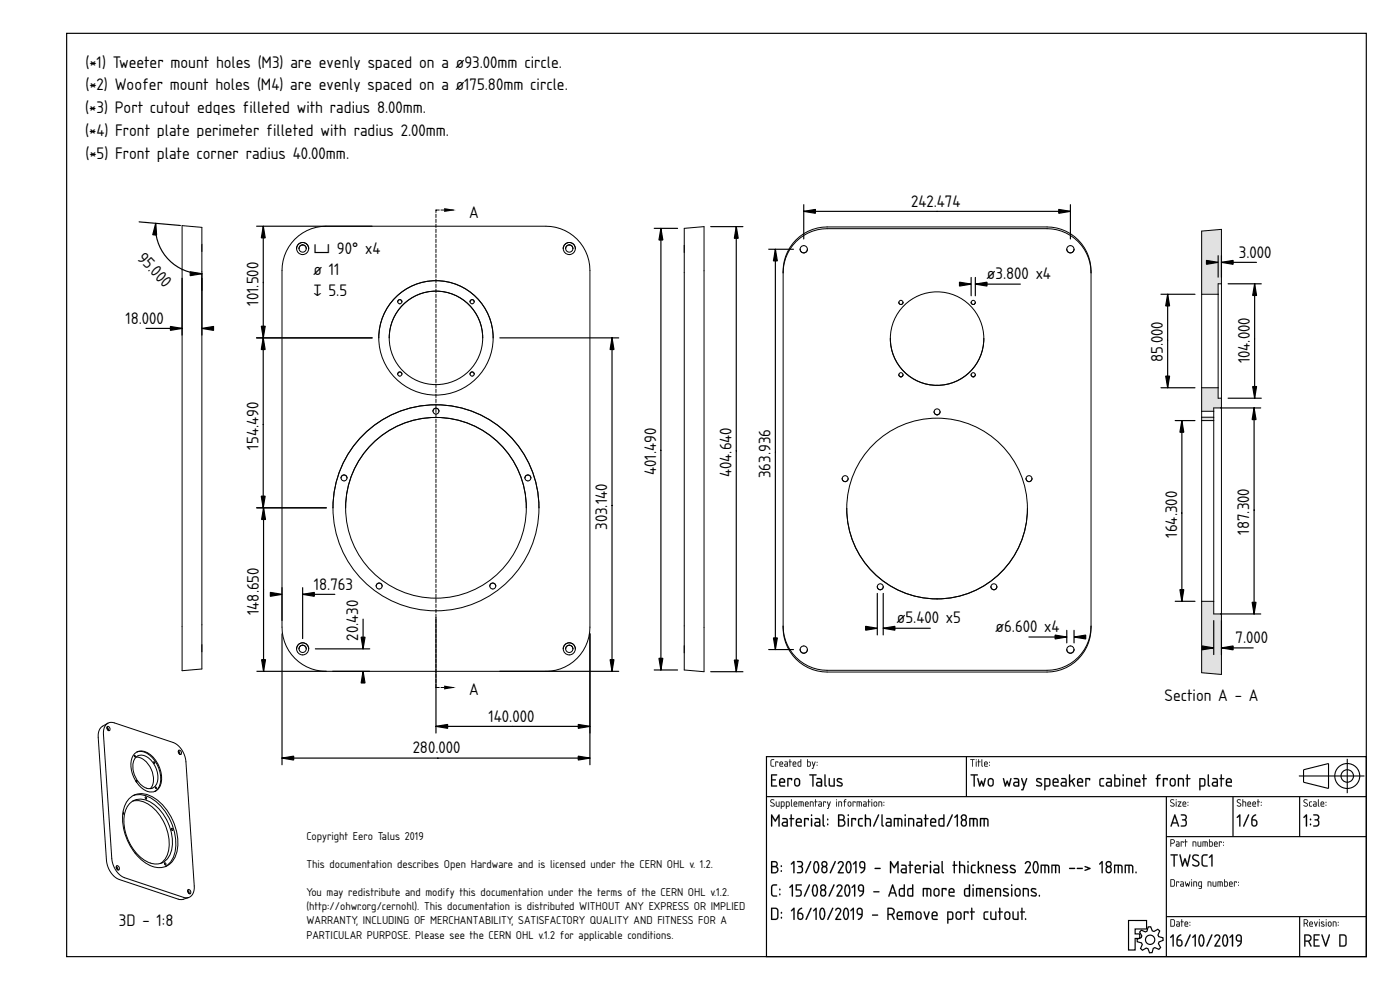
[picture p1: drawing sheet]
<svg xmlns="http://www.w3.org/2000/svg" width="420mm" height="297mm" viewBox="0 0 420 297" stroke-linecap="round" stroke-linejoin="round" font-family="sans-serif">
<defs><g id="words">
<g font-size="4.7">
<text x="25.6" y="20.4">(*1) Tweeter mount holes (M3) are evenly spaced on a ø93.00mm circle.</text>
<text x="25.6" y="27">(*2) Woofer mount holes (M4) are evenly spaced on a ø175.80mm circle.</text>
<text x="25.6" y="33.9">(*3) Port cutout edges filleted with radius 8.00mm.</text>
<text x="25.5" y="40.8">(*4) Front plate perimeter filleted with radius 2.00mm.</text>
<text x="25.6" y="47.9">(*5) Front plate corner radius 40.00mm.</text>
<text x="140.8" y="65.3">A</text>
<text x="273.4" y="62">242.474</text>
<text x="41" y="77.6" transform="rotate(47 41 77.6)">95.0</text>
<text x="94.1" y="76.3">⌴ 90° x4</text>
<text x="371.8" y="77.3">3.000</text>
<text x="94.1" y="82.5">ø 11</text>
<text x="296.2" y="83.8">ø3.800 x4</text>
<text x="94.1" y="88.8">↧ 5.5</text>
<text x="77.6" y="91.7" transform="rotate(-90 77.6 91.7)">101.500</text>
<text x="37.6" y="97.1">18.000</text>
<text x="349" y="108.7" transform="rotate(-90 349 108.7)">85.000</text>
<text x="375.1" y="109" transform="rotate(-90 375.1 109)">104.000</text>
<text x="77.5" y="134.9" transform="rotate(-90 77.5 134.9)">154.490</text>
<text x="196.9" y="142.6" transform="rotate(-90 196.9 142.6)">401.490</text>
<text x="219.5" y="143.1" transform="rotate(-90 219.5 143.1)">404.640</text>
<text x="231.3" y="143.4" transform="rotate(-90 231.3 143.4)">363.936</text>
<text x="182.2" y="159" transform="rotate(-90 182.2 159)">303.140</text>
<text x="353.2" y="161.3" transform="rotate(-90 353.2 161.3)">164.300</text>
<text x="374.9" y="160.4" transform="rotate(-90 374.9 160.4)">187.300</text>
<text x="94.2" y="176.9">18.763</text>
<text x="77.6" y="184.5" transform="rotate(-90 77.6 184.5)">148.650</text>
<text x="269.2" y="187.1">ø5.400 x5</text>
<text x="298.8" y="189.7">ø6.600 x4</text>
<text x="107.5" y="192.3" transform="rotate(-90 107.5 192.3)">20.430</text>
<text x="370.8" y="192.9">7.000</text>
<text x="140.8" y="208.5">A</text>
<text x="349.5" y="210.2">Section A - A</text>
<text x="146.6" y="216.5">140.000</text>
<text x="123.9" y="226">280.000</text>
<text x="35.7" y="277.8">3D - 1:8</text>
</g>
<g font-size="3.2">
<text x="91.9" y="251.9">Copyright Eero Talus 2019</text>
<text x="91.9" y="260.4">This documentation describes Open Hardware and is licensed under the CERN OHL v. 1.2.</text>
<text x="91.9" y="268.9">You may redistribute and modify this documentation under the terms of the CERN OHL v.1.2.</text>
<text x="91.9" y="273.1">(http://ohwr.org/cernohl). This documentation is distributed WITHOUT ANY EXPRESS OR IMPLIED</text>
<text x="91.9" y="277.4">WARRANTY, INCLUDING OF MERCHANTABILITY, SATISFACTORY QUALITY AND FITNESS FOR A</text>
<text x="91.9" y="281.6">PARTICULAR PURPOSE. Please see the CERN OHL v.1.2 for applicable conditions.</text>
</g>
</g></defs>
<g fill="none" stroke="#000" stroke-width=".35">
<path d="M20 10h390v277h-390zM230 227h180v60h-180zM230 239h180M290 227v12M350 239v48M370 239v12M390 239v12M350 251h60M338.7 276.2h5.4v2.5h-3.4v1.5h1.4v1.4h-1.4v3.4h-2zM342.5 279.1l1.2 .5 .5-.2 .4-1.3h.7l.5 1.2 .5 .2 1.2-.7 .5 .5-.5 1.2 .2 .5 1.3 .4 .1 .7-1.3 .5-.1 .5 .6 1.2-.5 .6-1.2-.6-.5 .2-.3 1.3-.8 .1-.5-1.3-.5-.1-1.1 .6-.6-.5 .5-1.2-.2-.5-1.3-.3v-.8l1.2-.5 .2-.5-.7-1.1zM350 275h60M390 275v12"/>
<circle cx="345.2" cy="282" r="1.4"/>
</g>
<g fill="#000">
<path d="M231.4 232.4h1.8l-.2 .3h-1.3v1.1l1.2 .2-1.2 .2v1.5h1.3l.2 .3h-1.8zM234.3 234l-.1 .6h1.1a.58 .58 0 0 0-.3-.7 .58 .58 0 0 0-.7 .1zM234.1 233.7a.92 .92 0 0 1 1.2 0 .92 .92 0 0 1 .2 1.2h-1.3l.1 .7 1.3 .2-1.1 .2a.89 .89 0 0 1-.7-1.2v-.7zM236.3 233.5l1.2-.1 .2 .2-.1 .6-.2-.4h-.8v2l-.2 .2-.1-.2zM238.8 233.9l-.1 1.2a.57 .57 0 0 0 .6 .6 .57 .57 0 0 0 .5-.7l-.2-1.1-.4-.1zM238.6 233.6a.92 .92 0 0 1 1.5 .7v.8a.91 .91 0 0 1-.9 .9 .91 .91 0 0 1-.9-.9v-1zM242.9 232.4l2-.1 .2 .2-1 .2v3.1l-.1 .2-.2-.2v-3.1l-.9-.1zM245.3 235v.4l.2 .2 .9 .1v-.8zM245.1 233.5h1.1l.5 .5v1.9l-1.1 .1a.74 .74 0 0 1-.7-.7 .74 .74 0 0 1 .7-.8h.8l-.1-.5-1.2-.3zM247.5 232.4l.3 .1v2.9l.3 .3a.37 .37 0 0 1-.5 .3 .37 .37 0 0 1-.2-.5zM248.7 233.5l.3 .2 .1 1.7 .3 .3h.8v-2.1l.2-.1 .1 .1v2.4h-1.1a.85 .85 0 0 1-.7-1.1zM251.3 233.6a.97 .97 0 0 1 1.4 .3l-.1 .1a.82 .82 0 0 0-1.2 .1l1.1 .7a.71 .71 0 0 1 .3 1 .71 .71 0 0 1-1 .2l-.7-.2 .2-.3a.65 .65 0 0 0 .7 .2 .65 .65 0 0 0 .5-.5l-1.2-.7-.2-.4z"/>
<path d="M231.4 232.4h1.8l-.2 .3h-1.3v1.1h1l.2 .2-.2 .2h-1v1.5l1.3-.1 .2 .4h-1.8zM231.5 232.4l-.1 3.6h1.8l-.2-.3h-1.3v-1.6l1.1-.1-1.1-.2v-1.1h1.3l.2-.3zM234.3 234l-.1 .6h1.1l-.3-.7zM234.3 234a.59 .59 0 0 1 .7-.2 .59 .59 0 0 1 .3 .8h-1.2zM234.1 233.6a.94 .94 0 0 1 1.3 .1 .94 .94 0 0 1 .1 1.2h-1.3l.1 .7h1.1l.3 .2-.3 .3h-.9a.92 .92 0 0 1-.7-1.3v-.7zM234.1 233.7l-.3 .6 .2 1.5 .5 .2h1.1v-.3l-1.3-.1-.2-.4v-.3l1.5-.1-.2-1.1-.7-.2zM236.3 233.5l1.2-.1 .3 .2-.2 .6-.2-.4h-.8l.1 2-.3 .2a3.6 3.6 0 0 1-.1-2.5zM236.3 233.5l.1 2.5 .2-.2v-2h.8l.2 .3 .1-.5zM238.8 233.9l-.1 1.2a.58 .58 0 0 0 .8 .5l.3-.6-.1-.9-.5-.3zM238.8 233.9l.4-.1 .4 .1 .2 1.1a.59 .59 0 0 1-.5 .7 .59 .59 0 0 1-.7-.6zM238.6 233.6a.92 .92 0 0 1 1-.1 .92 .92 0 0 1 .6 .8l-.1 1.1-.4 .5h-.9l-.5-.8a1.39 1.39 0 0 1 .3-1.5zM238.7 233.7l-.3 .4-.1 1a.89 .89 0 0 0 .9 .9 .89 .89 0 0 0 .9-.9v-1l-.2-.4-.7-.2zM242.9 232.4l2-.1 .2 .2-.2 .2h-.8l.1 3.1-.2 .3-.2-.3v-3.1h-.9zM242.9 232.4v.2l.9 .1 .2 3.3 .1-3.3 .9-.2zM245.4 235l-.1 .4 .2 .2 .9 .1v-.8zM245.3 235l1.1-.1v.8l-1.1-.1zM245.1 233.5l1.1-.1 .5 .6v1.9l-1.1 .2a.77 .77 0 0 1-.7-.8 .77 .77 0 0 1 .7-.8h.8l-.1-.5-1.2-.2zM245.1 233.5v.2l1.3 .3v.6h-.8a.72 .72 0 0 0-.7 .7 .72 .72 0 0 0 .7 .7l1.1-.1v-1.9l-.5-.5zM247.4 232.4l.4 .1v2.9l.3 .3a.39 .39 0 0 1-.5 .3 .39 .39 0 0 1-.2-.5zM247.5 232.4l-.1 3.1 .2 .4 .3 .1 .2-.2-.4-.4v-2.9zM248.7 233.5l.4 .2v1.7l1.1 .3v-2.1l.3-.1v2.5h-1.3l-.4-.3zM248.8 233.5l-.1 .2a2.42 2.42 0 0 0 .3 2.2l1.5 .1v-2.4l-.1-.1-.2 .1v2.1h-.8l-.4-.3v-1.7zM251.2 233.6a1.2 1.2 0 0 1 1.6 .2l-.3 .2a.55 .55 0 0 0-.6-.2 .55 .55 0 0 0-.4 .4l1 .6a.68 .68 0 0 1 .4 .8 .68 .68 0 0 1-.9 .4l-.9-.3 .2-.2 1.1 .1 .1-.2-1.3-.9-.1-.4zM251.3 233.6l-.2 .5 .2 .4 1.3 .9a1.28 1.28 0 0 1-1.5 .1l.2 .3 1.3 .1a.61 .61 0 0 0 .3-.6 .61 .61 0 0 0-.4-.5l-1-.5a.53 .53 0 0 1 .3-.6 .53 .53 0 0 1 .6 .2h.3l-.1-.3-.9-.1z"/>
<path d="M231.4 228l.9-.2-.8 .4v1.3l.1 .3h.6l.1 .2h-.7l-.3-.3zM232.7 228.5l.9 .1-.1 .3-.1-.2h-.5l-.1 1.3zM234.2 228.8l-.1 .3h.7l-.2-.4zM234.1 228.6a.55 .55 0 0 1 .7 0 .55 .55 0 0 1 .1 .7h-.8l.1 .5 .8 .1-.7 .1a.91 .91 0 0 1-.2-1.4zM235.6 229.4l.1 .4h.5v-.5zM235.5 228.5h.7l.3 .4-.1 1.1h-.6a.44 .44 0 0 1-.4-.4 .44 .44 0 0 1 .4-.5h.4v-.3zM237 227.8l.2 .1v.6l.4 .1-.4 .1-.1 1.3-.1-1.3-.3-.1 .3-.1zM238.2 228.8l-.1 .3h.7l-.2-.4zM238.1 228.6a.55 .55 0 0 1 .7 0 .55 .55 0 0 1 .1 .7h-.8l.1 .5 .8 .1-.7 .1a.91 .91 0 0 1-.2-1.4zM239.7 228.7l-.1 .1a.63 .63 0 0 0 0 .7 .63 .63 0 0 0 .7 .3v-1.1zM239.5 228.6l.8-.1v-.6l.1-.1v2.2h-.8l-.2-.2zM242.4 228.7v1.1h.6l.1-1zM242.2 227.8l.2 .1v.6h.7l.2 .3v.8l-.3 .4-.8-.1zM243.7 228.5l.5 1.1 .3-1h.2l-.7 2.1-.4-.1 .5-.7zM245.1 229.5l.2 .2zM245.1 228.6l.2 .3z"/>
<path d="M231.4 227.9l.9-.1v.2l-.8 .2v1.3l.1 .2 .7 .1v.2h-.7l-.3-.3zM231.4 228l-.1 1.7 .3 .3h.7l-.7-.2-.2-.3 .1-1.3 .8-.4zM232.7 228.5l.9 .1-.1 .3-.1-.2h-.5l-.1 1.3zM232.7 228.5l.1 1.5 .1-1.3h.5l.1 .2 .1-.3zM234.2 228.8l-.1 .3h.7l-.2-.4zM234.2 228.8a.36 .36 0 0 1 .4-.1 .36 .36 0 0 1 .2 .5h-.7zM234.1 228.6a.56 .56 0 0 1 .8 0 .56 .56 0 0 1 0 .8l-.8-.1 .1 .4 .8 .2-.7 .1a.92 .92 0 0 1-.2-1.4zM234.1 228.6l-.2 .4 .1 .9 1 .1-.8-.2-.1-.3v-.2h.9l-.1-.6-.4-.2zM235.6 229.4l.1 .4h.5v-.5zM235.6 229.4l.7-.1v.5h-.7zM235.5 228.5h.7l.3 .4-.1 1.1h-.6a.46 .46 0 0 1-.5-.4 .46 .46 0 0 1 .5-.5h.4v-.3l-.7-.1zM235.5 228.5l.7 .3 .1 .4h-.5a.43 .43 0 0 0-.4 .4 .43 .43 0 0 0 .4 .4h.6v-1.1l-.2-.4zM237 227.8l.2 .1v.6l.4 .1-.4 .1-.1 1.3-.1-1.3-.3-.1 .3-.1zM237 227.8v.7l-.2 .1 .2 .1 .1 1.3 .1-1.3 .4-.1-.4-.1zM238.2 228.8l-.1 .3h.7l-.2-.4zM238.2 228.8a.36 .36 0 0 1 .4-.1 .36 .36 0 0 1 .2 .5h-.7zM238.1 228.6a.56 .56 0 0 1 .7 0 .56 .56 0 0 1 .1 .8l-.8-.1 .1 .4 .8 .2-.7 .1a.92 .92 0 0 1-.2-1.4zM238.1 228.6l-.2 .4 .1 .9 .9 .1-.7-.2-.1-.3v-.2h.8l-.1-.6-.4-.2zM239.7 228.7l-.1 .1a.61 .61 0 0 0 0 .7 .61 .61 0 0 0 .7 .3v-1.1zM239.7 228.7h.6v1.1h-.4a.65 .65 0 0 1-.2-1.1zM239.5 228.6l.8-.1-.1-.6 .2-.1v2.2l-.9-.1zM239.5 228.6l-.1 1.1 .3 .3h.7v-2.2l-.1 .7zM242.4 228.7v1.1l.6-.1a.7 .7 0 0 0-.1-1zM242.4 228.7h.5a.73 .73 0 0 1 .2 1l-.7 .1zM242.2 227.8l.2 .1v.6h.7l.2 .2v1.1l-.3 .2-.8-.1zM242.2 227.8v2.1l.8 .1 .3-.4v-.8l-.2-.3h-.7zM243.7 228.5l.2 .1 .3 1 .3-1h.3l-.8 2.1-.4-.1 .3-.1 .2-.6zM243.7 228.5l.4 1.4-.2 .6-.2 .1 .3 .1 .7-2.1h-.2l-.3 1zM245.1 229.5h.2v.3l-.2-.1zM245.1 229.5l.2 .2zM245.1 228.6h.2v.3h-.2zM245.1 228.6l.2 .2z"/>
<path d="M291.2 227.8l1.3 .1-.6 .1-.1 2-.1-2h-.5zM291.2 227.8l.5 .2 .1 2 .1-2 .6-.1zM292.9 228.5l.2 .1-.1 1.4zM292.9 228.5l.1 1.5 .1-1.4zM292.8 228a.2 .2 0 0 1 .4 0 .2 .2 0 0 1-.4 0zM292.9 227.8l.1 .3zM293.6 227.8l.2 .1v.6l.5 .1-.5 .1-.1 1.3-.1-1.3-.2-.1 .2-.1zM293.6 227.8v.7l-.2 .1 .2 .1 .1 1.3 .1-1.3 .5-.1-.5-.1zM294.6 227.8l.2 .1 .1 2.1-.4-.3zM294.6 227.8v1.9l.3 .3zM295.6 228.8v.3h.6l-.2-.4zM295.6 228.8a.36 .36 0 0 1 .5-.1 .36 .36 0 0 1 .1 .5h-.7zM295.5 228.6a.56 .56 0 0 1 .8 0 .56 .56 0 0 1 0 .8l-.8-.1 .1 .4 .9 .2-.7 .1a.92 .92 0 0 1-.3-1.4zM295.5 228.6l-.2 .4 .2 .9 .9 .1-.8-.2-.1-.3v-.2h.9l-.1-.6-.4-.2zM296.9 229.5h.2v.3l-.2-.1zM296.9 229.5l.1 .2zM296.9 228.6h.2v.3h-.2zM296.9 228.6l.1 .2z"/>
<path d="M291.2 227.8l1.3 .1-.6 .1-.1 2-.1-2h-.5zM292.9 228.5l.2 .1-.1 1.4zM292.9 228a.14 .14 0 0 1 .2 0 .14 .14 0 0 1-.2 0zM293.6 227.8l.2 .1v.6l.5 .1-.5 .1-.1 1.3-.1-1.3-.2-.1 .2-.1zM294.6 227.8l.2 .1 .1 2.1-.3-.3zM295.6 228.8v.3h.6l-.2-.4zM295.5 228.6a.55 .55 0 0 1 .8 0 .55 .55 0 0 1 0 .7h-.8l.2 .5 .7 .1-.6 .1a.91 .91 0 0 1-.3-1.4zM296.9 229.5l.1 .2zM296.9 228.6l.1 .3z"/>
<path d="M291.3 232.4l2-.1 .2 .2-.2 .2h-.7v3.1l-.2 .3-.2-.3v-3.1h-.9zM291.3 232.4v.2l.9 .1 .2 3.3 .1-3.3 1-.2zM293.3 233.5l.4 .1 .4 1.6 .5-1 .5 1 .4-1.6 .3-.1-.5 2.5-.4-.1-.3-1-.4 1-.3 .1zM293.3 233.5l.6 2.5 .3-.1 .4-1.1 .3 1.1 .3 .1 .6-2.5-.3 .1-.4 1.7-.5-1.1-.6 1.1-.4-1.7zM297 233.9l-.2 1.2a.58 .58 0 0 0 .9 .5l.2-.6-.1-.9-.5-.3zM296.9 233.9l.4-.1 .4 .1 .2 1.1a.59 .59 0 0 1-.5 .7 .59 .59 0 0 1-.7-.6zM296.7 233.6h.1a.92 .92 0 0 1 .9-.1 .92 .92 0 0 1 .6 .8l-.1 1.1-.4 .5h-.9l-.5-.8a1.39 1.39 0 0 1 .3-1.5zM296.8 233.7l-.3 .4-.1 1a.89 .89 0 0 0 .9 .9 .89 .89 0 0 0 .9-.9v-1l-.2-.4-.7-.2zM301 233.5l.4 .1 .3 1.6 .6-1 .5 1 .4-1.6 .3-.1-.5 2.5-.4-.1-.3-1-.4 1-.3 .1zM301 233.5l.6 2.5 .3-.1 .4-1.1 .3 1.1 .3 .1 .6-2.5-.3 .1-.4 1.7-.5-1.1-.6 1.1-.4-1.7zM304.5 235v.4l.1 .2 .9 .1v-.8zM304.5 235l1-.1v.8l-1-.1zM304.3 233.5l1.1-.1 .5 .6v1.9l-1.2 .2a.77 .77 0 0 1-.7-.8 .77 .77 0 0 1 .8-.8h.7v-.5l-1.2-.2zM304.3 233.5v.2l1.2 .3v.6h-.7a.72 .72 0 0 0-.7 .7 .72 .72 0 0 0 .6 .7l1.1-.1v-1.9l-.4-.5zM306.5 233.5l.3 .1 .6 1.7 .5-1.7 .2-.2 .2 .2-1.1 3.4-.2 .2-.6-.2 .5-.2 .3-.9zM306.5 233.5l.7 2.4-.3 .9-.4 .2 .5 .1 1.3-3.5h-.4l-.5 1.8-.6-1.8zM311.1 233.6a1.2 1.2 0 0 1 1.5 .2l-.2 .2a.55 .55 0 0 0-.6-.2 .55 .55 0 0 0-.4 .4l1 .6a.68 .68 0 0 1 .3 .8 .68 .68 0 0 1-.8 .4l-1-.3 .2-.2 1.2 .1 .1-.2-1.3-.9-.2-.4zM311.1 233.6l-.1 .5 .1 .4 1.3 .9a1.28 1.28 0 0 1-1.4 .1l.1 .3 1.4 .1a.61 .61 0 0 0 .3-.6 .61 .61 0 0 0-.4-.5l-1.1-.5a.53 .53 0 0 1 .4-.6 .53 .53 0 0 1 .6 .2h.2v-.3l-.9-.1zM313.8 233.8v1.9l.9-.1 .2-.3-.1-1.4zM313.7 233.8h1l.2 .2v1.3l-.2 .4h-1zM313.4 233.5h1.3l.6 .7-.1 1.4-.4 .4h-1v.9l-.2 .3-.2-.3zM313.5 233.5v3.6l.2-.2v-.9h.9a1.36 1.36 0 0 0 .6-1.8 1.36 1.36 0 0 0-1.7-.7zM316.4 234l-.2 .6h1.2l-.3-.7zM316.3 234a.59 .59 0 0 1 .8-.2 .59 .59 0 0 1 .3 .8h-1.2zM316.2 233.6a.94 .94 0 0 1 1.2 .1 .94 .94 0 0 1 .2 1.2h-1.4l.2 .7h1.1l.2 .2-.2 .3h-.9a.92 .92 0 0 1-.7-1.3v-.7zM316.2 233.7l-.3 .6 .2 1.5 .5 .2h1.1v-.3l-1.3-.1-.2-.4v-.3l1.5-.1-.2-1.1-.7-.2zM318.8 235l-.1 .4 .2 .2 .9 .1v-.8zM318.7 235l1.1-.1v.8l-1.1-.1zM318.5 233.5l1.1-.1 .5 .6v1.9l-1.1 .2a.77 .77 0 0 1-.7-.8 .77 .77 0 0 1 .7-.8h.8l-.1-.5-1.2-.2zM318.5 233.5v.2l1.3 .3v.6h-.8a.72 .72 0 0 0-.7 .7 .72 .72 0 0 0 .7 .7l1.1-.1v-1.9l-.5-.5zM320.8 232.4l.4 .1v1.9l1.1-.9h.3v.3l-.7 .5 .7 1.7-.3-.1-.7-1.4-.4 .3-.1 1.2h-.3zM320.9 232.4v3.6l.3-.2v-1l.4-.3 .7 1.4 .3 .1-.8-1.7 .8-.5v-.3l-1.5 .9v-1.9zM323.7 234l-.1 .6h1.1l-.2-.7zM323.7 234a.59 .59 0 0 1 .8-.2 .59 .59 0 0 1 .2 .8h-1.1zM323.5 233.6a.94 .94 0 0 1 1.3 .1 .94 .94 0 0 1 .1 1.2h-1.3l.2 .7h1.1l.2 .2-.2 .3h-.9a.92 .92 0 0 1-.8-1.3v-.7zM323.6 233.7l-.4 .6 .2 1.5 .6 .2h1v-.3l-1.3-.1-.1-.4v-.3l1.4-.1-.2-1.1-.6-.2zM325.7 233.5l1.3-.1 .2 .2-.2 .6-.2-.4h-.7v2l-.2 .2a3.6 3.6 0 0 1-.2-2.5zM325.8 233.5l.1 2.5 .1-.2v-2h.8l.2 .3 .1-.5zM330.1 233.6l1.1-.2 .1 .4a.76 .76 0 0 0-.9 .1 .76 .76 0 0 0-.1 .9v.6l1 .3v.3h-.9l-.4-.3-.1-1.5zM330.1 233.7l-.2 .5a1.54 1.54 0 0 0 .5 1.8h.9v-.3a1.01 1.01 0 0 1-1.2-1 1.01 1.01 0 0 1 1.2-1l-.1-.2zM332.3 235v.4l.2 .2 .8 .1v-.8zM332.3 235l1.1-.1v.8l-1.1-.1zM332.1 233.5l1.1-.1 .5 .6v1.9l-1.1 .2a.77 .77 0 0 1-.8-.8 .77 .77 0 0 1 .8-.8h.7v-.5l-1.2-.2zM332.1 233.5v.2l1.2 .3 .1 .6h-.8a.72 .72 0 0 0-.7 .7 .72 .72 0 0 0 .7 .7l1.1-.1v-1.9l-.5-.5zM334.7 233.8v1.9l.8-.1a1.22 1.22 0 0 0 .2-1.7zM334.7 233.8h.8a1.1 1.1 0 0 1 .4 1.4l-.2 .4-1 .1zM334.4 232.4l.4 .1-.1 .9h1l.5 .4v1.7l-.3 .5h-1.3l-.2-.2zM334.4 232.4v3.4l1.4 .1 .4-.4v-1.6l-.5-.4h-1v-1zM336.9 233.5l.4 .1v2.2l-.2 .2-.2-.2zM337 233.5l.1 2.5 .1-2.4zM336.9 232.6a.26 .26 0 0 1 .5 0 .26 .26 0 0 1-.5 0zM337 232.4v.4h.2v-.4zM338 233.5l1.3-.1 .5 .7v1.7l-.2 .2-.2-.2v-1.8l-1.1-.2v2l-.2 .2a3.7 3.7 0 0 1-.1-2.5zM338 233.5v2.4l.3-.1v-2h.8l.3 .2 .2 2 .2-.9a1.11 1.11 0 0 0-.7-1.6zM340.9 234l-.1 .6h1.1l-.3-.7zM340.9 234a.59 .59 0 0 1 .7-.2 .59 .59 0 0 1 .3 .8h-1.1zM340.7 233.6a.94 .94 0 0 1 1.3 .1 .94 .94 0 0 1 .1 1.2h-1.3l.2 .7h1l.3 .2-.3 .3h-.9a.92 .92 0 0 1-.7-1.3v-.7zM340.7 233.7l-.3 .6 .2 1.5 .5 .2h1.1v-.3l-1.3-.1-.2-.4v-.3l1.5-.1-.2-1.1-.7-.2zM343.1 232.4l.4 .1-.1 1 .6-.1 .2 .2-.8 .2 .1 2-.2 .3-.2-.3v-2l-.4-.2 .4-.1zM343.1 232.4v1.1l-.4 .1 .4 .2 .2 2.2 .1-2.2 .8-.2-.8-.1v-1zM347.4 232.5l.9-.2v.4l-.6 .1-.1 .6 .7 .2-.7 .2v2l-.2 .2-.2-.2v-2l-.4-.2 .4-.2zM347.4 232.6l-.2 .9-.3 .1 .3 .2 .2 2.2 .1-.2v-2l.8-.2-.8-.2a.82 .82 0 0 1 .8-.9l-.4-.2zM349 233.5l1.3-.1 .2 .2-.2 .6-.2-.4h-.7v2l-.2 .2a3.6 3.6 0 0 1-.2-2.5zM349.1 233.5l.1 2.5 .1-.2v-2h.8l.2 .3 .1-.5zM351.6 233.9l-.2 1.2a.58 .58 0 0 0 .9 .5l.2-.6-.1-.9-.4-.3zM351.6 233.9l.4-.1 .3 .1 .2 1.1a.59 .59 0 0 1-.5 .7 .59 .59 0 0 1-.6-.6zM351.4 233.6a.92 .92 0 0 1 .9-.1 .92 .92 0 0 1 .6 .8l-.1 1.1-.4 .5h-.9l-.5-.8a1.39 1.39 0 0 1 .4-1.5zM351.4 233.7l-.3 .4v1a.89 .89 0 0 0 .8 .9 .89 .89 0 0 0 .9-.9v-1l-.2-.4-.7-.2zM353.5 233.5l1.3-.1 .6 .7v1.7l-.2 .2-.3-.2v-1.8l-1.1-.2 .1 2-.2 .2a3.7 3.7 0 0 1-.2-2.5zM353.6 233.5v2.4l.2-.1v-2h.8l.4 .2 .2 2 .1-.9a1.11 1.11 0 0 0-.7-1.6zM356.2 232.4l.3 .1v1l.6-.1 .2 .2-.8 .2v2l-.2 .3-.2-.3 .1-2-.4-.2 .4-.1zM356.2 232.4v1.1l-.4 .1 .4 .2 .1 2.2 .2-2.2 .7-.2-.7-.1v-1zM360.3 233.8v1.9l.9-.1 .2-.3-.1-1.4zM360.3 233.8h.9l.2 .2v1.3l-.2 .4h-.9zM360 233.5h1.3l.5 .7-.1 1.4-.4 .4h-1v.9l-.2 .3-.2-.3zM360 233.5v3.6l.3-.2v-.9h.8a1.36 1.36 0 0 0 .7-1.8 1.36 1.36 0 0 0-1.8-.7zM362.5 232.4l.3 .1v2.9l.3 .3a.39 .39 0 0 1-.5 .3 .39 .39 0 0 1-.2-.5zM362.5 232.4v3.1l.1 .4 .4 .1 .2-.2-.4-.4v-2.9zM364.2 235l-.1 .4 .2 .2 .8 .1v-.8zM364.1 235l1.1-.1v.8l-1.1-.1zM363.9 233.5l1.1-.1 .5 .6v1.9l-1.1 .2a.77 .77 0 0 1-.8-.8 .77 .77 0 0 1 .8-.8h.7v-.5l-1.2-.2zM363.9 233.5v.2l1.2 .3 .1 .6h-.8a.72 .72 0 0 0-.7 .7 .72 .72 0 0 0 .7 .7l1.1-.1v-1.9l-.5-.5zM366.4 232.4l.3 .1v1l.6-.1 .2 .2-.8 .2v2l-.2 .3-.2-.3v-2l-.3-.2 .3-.1zM366.4 232.4v1.1l-.4 .1 .4 .2 .1 2.2 .2-2.2 .7-.2-.7-.1v-1zM368.4 234l-.1 .6h1.1l-.3-.7zM368.4 234a.59 .59 0 0 1 .7-.2 .59 .59 0 0 1 .3 .8h-1.2zM368.2 233.6a.94 .94 0 0 1 1.3 .1 .94 .94 0 0 1 .1 1.2h-1.4l.2 .7h1.1l.3 .2-.3 .3h-.9a.92 .92 0 0 1-.7-1.3v-.7zM368.2 233.7l-.3 .6 .2 1.5 .5 .2h1.1v-.3l-1.3-.1-.2-.4v-.3l1.5-.1-.2-1.1-.7-.2z"/>
<path d="M291.3 232.4l2-.1 .2 .2-.9 .2v3.1l-.2 .2-.2-.2v-3.1l-.9-.1zM293.3 233.5l.3 .1 .5 1.6 .5-1 .5 1 .4-1.6 .3-.1-.5 2.5-.4-.1-.3-1-.4 1-.3 .1zM297 233.9l-.2 1.2a.57 .57 0 0 0 .6 .6 .57 .57 0 0 0 .5-.7l-.2-1.1-.4-.1zM296.8 233.6a.92 .92 0 0 1 1.4 .7v.8a.91 .91 0 0 1-.9 .9 .91 .91 0 0 1-.9-.9l.1-1zM301 233.5l.3 .1 .4 1.6 .6-1 .5 1 .4-1.6 .3-.1-.6 2.5-.3-.1-.3-1-.4 1-.3 .1zM304.5 235l-.1 .4 .2 .2 .9 .1v-.8zM304.3 233.5h1.1l.5 .5v1.9l-1.2 .1a.74 .74 0 0 1-.7-.7 .74 .74 0 0 1 .8-.8h.7v-.5l-1.2-.3zM306.5 233.5l.3 .1 .6 1.7 .5-1.7 .2-.1 .2 .1-1.3 3.5-.6-.1 .5-.2 .3-.9zM311.1 233.6a.97 .97 0 0 1 1.4 .3l-.1 .1a.82 .82 0 0 0-1.1 .1l1.1 .7a.71 .71 0 0 1 .2 1 .71 .71 0 0 1-1 .2l-.6-.2 .2-.3a.65 .65 0 0 0 .7 .2 .65 .65 0 0 0 .5-.5l-1.3-.7-.2-.4zM313.8 233.8v1.9l.9-.1 .2-.3v-1.3l-.2-.2zM313.4 233.5a1.38 1.38 0 0 1 1.8 .5v.3a1.27 1.27 0 0 1-.6 1.7h-.8l-.1 1.1h-.3zM316.4 234l-.2 .6h1.2a.58 .58 0 0 0-.3-.7 .58 .58 0 0 0-.7 .1zM316.2 233.7a.92 .92 0 0 1 1.2 0 .92 .92 0 0 1 .2 1.2h-1.4l.2 .7 1.3 .2-1.1 .2a.89 .89 0 0 1-.7-1.2v-.7zM318.7 235v.4l.2 .2 .9 .1v-.8zM318.5 233.5h1.1l.5 .5v1.9l-1.1 .1a.74 .74 0 0 1-.7-.7 .74 .74 0 0 1 .7-.8h.8l-.1-.5-1.2-.3zM320.9 232.4l.3 .1v1.9l1.4-.9v.3l-.7 .5 .7 1.7-.3-.1-.7-1.4-.4 .3-.1 1.2h-.2zM323.7 234l-.1 .6h1.1a.58 .58 0 0 0-.3-.7 .58 .58 0 0 0-.7 .1zM323.5 233.7a.92 .92 0 0 1 1.3 0 .92 .92 0 0 1 .1 1.2h-1.3l.2 .7 1.3 .2-1.1 .2a.89 .89 0 0 1-.8-1.2l.1-.7zM325.8 233.5l1.2-.1 .2 .2-.2 .6-.2-.4h-.7v2l-.2 .2-.2-.2zM330.1 233.7l1.1-.3 .1 .3a.77 .77 0 0 0-.9 .2 .77 .77 0 0 0-.1 .9v.7l1 .2-.1 .3a.99 .99 0 0 1-1.1-.2 .99 .99 0 0 1-.2-1.1zM332.3 235l-.1 .4 .3 .2 .8 .1v-.8zM332.1 233.5h1.1l.5 .5v1.9l-1.1 .1a.74 .74 0 0 1-.7-.7 .74 .74 0 0 1 .7-.8h.7v-.5l-1.2-.3zM334.7 233.8v1.9h.8a1.24 1.24 0 0 0 .3-1.8zM334.4 232.4l.3 .1v.9l1 .1 .5 .4v1.6l-.3 .4-1.3 .1-.2-.2zM336.9 233.5l.4 .1v2.2l-.2 .2-.2-.2zM336.9 232.6a.25 .25 0 0 1 .5 0 .25 .25 0 0 1-.5 0zM338 233.5a1.44 1.44 0 0 1 1.8 .5v1.8l-.2 .2-.2-.2v-1.8l-.3-.2h-.8v2l-.2 .2-.2-.2zM340.9 234l-.1 .6h1.1a.58 .58 0 0 0-.3-.7 .58 .58 0 0 0-.7 .1zM340.7 233.7a.92 .92 0 0 1 1.3 0 .92 .92 0 0 1 .1 1.2h-1.3l.1 .7 1.4 .2-1.2 .2a.89 .89 0 0 1-.7-1.2v-.7zM343.1 232.4l.3 .1v1l.8 .1-.8 .2v2l-.1 .2-.2-.2v-2l-.4-.2 .4-.1zM347.4 232.6l.5-.3 .4 .2a.84 .84 0 0 0-.7 .9l.7 .2-.7 .2v2l-.2 .2-.2-.2v-2l-.4-.2 .4-.2zM349 233.5l1.3-.1 .2 .2-.2 .6-.2-.4h-.7v2l-.2 .2-.2-.2zM351.6 233.9l-.2 1.2a.57 .57 0 0 0 .6 .6 .57 .57 0 0 0 .5-.7l-.2-1.1-.3-.1zM351.4 233.6a.92 .92 0 0 1 1.5 .7v.8a.91 .91 0 0 1-1 .9 .91 .91 0 0 1-.9-.9l.1-1zM353.5 233.5a1.44 1.44 0 0 1 1.8 .5v1.8l-.1 .2-.2-.2-.1-1.8-.3-.2h-.8v2l-.1 .2-.2-.2zM356.2 232.4l.3 .1v1l.8 .1-.8 .2v2l-.2 .2-.1-.2v-2l-.4-.2 .4-.1zM360.3 233.8v1.9l.9-.1 .2-.3v-1.3l-.2-.2zM360 233.5a1.38 1.38 0 0 1 1.7 .5l.1 .3a1.27 1.27 0 0 1-.7 1.7h-.8l-.1 1.1h-.2zM362.5 232.4l.3 .1v2.9l.3 .3a.37 .37 0 0 1-.5 .3 .37 .37 0 0 1-.1-.5zM364.1 235v.4l.2 .2 .8 .1v-.8zM363.9 233.5h1.1l.5 .5v1.9l-1.1 .1a.74 .74 0 0 1-.7-.7 .74 .74 0 0 1 .7-.8h.7v-.5l-1.2-.3zM366.4 232.4l.3 .1v1l.7 .1-.7 .2v2l-.2 .2-.2-.2v-2l-.3-.2 .3-.1zM368.4 234l-.1 .6h1.1a.58 .58 0 0 0-.3-.7 .58 .58 0 0 0-.7 .1zM368.2 233.7a.92 .92 0 0 1 1.2 0 .92 .92 0 0 1 .2 1.2h-1.4l.2 .7 1.3 .2-1.1 .2a.89 .89 0 0 1-.7-1.2v-.7z"/>
<path d="M231.3 240l.8-.2 .3 .2-.1 .1a.48 .48 0 0 0-.6-.1 .48 .48 0 0 0-.2 .5l1 .8-.2 .6a.59 .59 0 0 1-.6 .2 .59 .59 0 0 1-.4-.5l.7 .2 .3-.3-1.1-.9zM231.3 240l-.1 .6 .9 .5a.37 .37 0 0 1 .2 .6 .37 .37 0 0 1-.6 .1l-.4-.2v.2a.64 .64 0 0 0 1 .2 .64 .64 0 0 0-.2-1l-.7-.4v-.3l.9-.3-.6-.2zM232.9 240.5l.2 .1v1.1l.6 .1v-1.2l.2-.1v1.5l-1-.1zM232.9 240.5l.1 1.4 .9 .1v-1.5l-.2 .1v1.2h-.4l-.3-.1zM234.6 240.7v1.1h.5l.1-1zM234.5 240.7l.7 .1-.1 1h-.6zM234.4 240.5h.8l.3 .4-.1 1-.8 .1-.2 .7zM234.4 240.5v2.1l.1-.6h.5a.81 .81 0 0 0 .4-1.1 .81 .81 0 0 0-1-.4zM236.1 240.7v1.1h.5l.1-1zM236.1 240.7l.7 .1-.2 1h-.5zM235.9 240.5h.8l.3 .4-.1 1-.8 .1-.1 .7zM235.9 240.5v2.1l.2-.6h.5a.81 .81 0 0 0 .4-1.1 .81 .81 0 0 0-1.1-.4zM237.4 239.8l.2 .1 .1 2.1-.3-.3zM237.4 239.9v1.8l.3 .3zM238.5 240.8l-.1 .3h.7l-.2-.4zM238.4 240.8a.36 .36 0 0 1 .5-.1 .36 .36 0 0 1 .2 .5h-.7zM238.3 240.6h.1a.56 .56 0 0 1 .7 0 .56 .56 0 0 1 .1 .8l-.8-.1v.4l.9 .2-.7 .1a.92 .92 0 0 1-.3-1.4zM238.4 240.6l-.2 .4 .1 .9 .9 .1-.7-.2-.1-.3v-.2h.8l-.1-.6-.4-.2zM239.7 240.5l1.4 .1 .1 1.4-.2-.1-.1-1.1-.4-.1-.1 1.3-.1-1.3h-.4v1.2l-.2 .1zM239.7 240.5v1.5l.1-1.3h.5l.1 1.3 .1-1.3h.4l.1 1.3 .2-.1a.93 .93 0 0 0 0-1 .93 .93 0 0 0-1-.4zM241.9 240.8l-.1 .3h.7l-.2-.4zM241.9 240.8a.36 .36 0 0 1 .4-.1 .36 .36 0 0 1 .2 .5h-.7zM241.8 240.6a.56 .56 0 0 1 .7 0 .56 .56 0 0 1 .1 .8l-.8-.1 .1 .4 .8 .2-.7 .1a.92 .92 0 0 1-.2-1.4zM241.8 240.6l-.2 .4 .1 .9 .9 .1-.7-.2-.1-.3v-.2h.8l-.1-.6-.4-.2zM243.1 240.5l1 .1v1.4l-.2-.1v-1.1l-.6-.1v1.2l-.2 .1zM243.1 240.5v1.5l.2-1.3 .6 .1 .2 1.2v-.7a.7 .7 0 0 0-.2-.8 .7 .7 0 0 0-.8 0zM244.7 239.8l.2 .1v.6l.4 .1-.4 .1-.1 1.3-.1-1.3-.3-.1 .3-.1zM244.7 239.8v.7l-.2 .1 .2 .1 .1 1.3 .1-1.3 .4-.1-.4-.1zM245.8 241.4l.1 .4h.5v-.4zM245.8 241.4l.6-.1v.5h-.6zM245.7 240.5h.7l.3 .4-.1 1.1h-.6a.46 .46 0 0 1-.5-.4 .46 .46 0 0 1 .5-.5h.4v-.3l-.7-.1zM245.7 240.5l.7 .3v.4h-.4a.43 .43 0 0 0-.4 .4 .43 .43 0 0 0 .4 .4h.6v-1.1l-.2-.4zM247 240.5l.9 .1-.1 .3-.1-.2h-.5l-.1 1.3zM247.1 240.5v1.5l.1-1.3h.5l.1 .2 .1-.3zM248.2 240.5l.2 .1 .3 1 .4-1h.2l-.8 2.1-.3-.1 .3-.1 .1-.6zM248.2 240.5l.4 1.4-.1 .6-.3 .1 .3 .1 .8-2.1h-.2l-.4 1zM251 240.5l.2 .1-.1 1.4zM251 240.5l.1 1.5 .1-1.4zM251 240a.15 .15 0 0 1 .3 0 .15 .15 0 0 1-.3 0zM251 239.8l.2 .3zM251.6 240.5l1 .1 .1 1.4-.2-.1-.1-1.1-.6-.1v1.2l-.2 .1zM251.6 240.5v1.5l.2-1.3 .7 .1 .1 1.2 .1-.7a.7 .7 0 0 0-.2-.8 .7 .7 0 0 0-.9 0zM253.4 239.9l.6-.1-.5 .7 .5 .1-.5 .1-.1 1.3-.1-1.3-.2-.1 .2-.1zM253.5 239.9l-.2 .6-.2 .1 .2 .1 .1 1.3 .1-1.3 .5-.1-.5-.1 .1-.3 .3-.4zM254.7 240.8v.8l.4 .1 .1-.8zM254.7 240.8h.5l.1 .6a.36 .36 0 0 1-.3 .4 .36 .36 0 0 1-.4-.3zM254.6 240.6a.55 .55 0 0 1 .6-.1 .55 .55 0 0 1 .3 .5l-.1 .8-.7 .2-.3-.5zM254.3 241.2a.68 .68 0 0 0 1.3 0 .68 .68 0 0 0-1.3 0zM255.9 240.5l.9 .1-.1 .3-.2-.2h-.4l-.1 1.3zM255.9 240.5l.1 1.5 .1-1.3h.5l.1 .2v-.3zM257.1 240.5l1.4 .1 .1 1.4-.2-.1v-1.1l-.4-.1-.1 1.3-.1-1.3h-.5v1.2l-.2 .1zM257.1 240.5v1.5l.2-1.3h.5l.1 1.3 .1-1.3h.4l.1 1.3 .1-.1a.93 .93 0 0 0 0-1 .93 .93 0 0 0-1-.4zM259.3 241.4v.4h.6v-.4zM259.2 241.4l.7-.1v.5h-.6zM259.1 240.5h.7l.3 .4v1.1h-.7a.46 .46 0 0 1-.4-.4 .46 .46 0 0 1 .4-.5h.5l-.1-.3-.7-.1zM259.1 240.5l.8 .3v.4h-.5a.43 .43 0 0 0-.4 .4 .43 .43 0 0 0 .4 .4h.6l.1-1.1-.3-.4zM260.6 239.8l.2 .1v.6l.5 .1-.5 .1-.1 1.3-.1-1.3-.2-.1 .2-.1zM260.6 239.8v.7l-.2 .1 .2 .1 .1 1.3 .1-1.3 .4-.1-.4-.1zM261.6 240.5l.2 .1-.2 1.4zM261.6 240.5v1.5l.1-1.4zM261.5 240a.15 .15 0 0 1 .3 0 .15 .15 0 0 1-.3 0zM261.6 239.8l.1 .3zM262.5 240.8l-.1 .8 .5 .1 .1-.8zM262.5 240.8h.5l.1 .6a.36 .36 0 0 1-.4 .4 .36 .36 0 0 1-.3-.3zM262.4 240.6l.5-.1 .3 .3 .1 .8-.4 .4h-.4l-.3-.4zM262 241.2a.7 .7 0 0 0 1.4 0 .7 .7 0 0 0-1.4 0zM263.7 240.5l.9 .1 .1 1.4-.2-.1v-1.1l-.7-.1 .1 1.2-.2 .1zM263.7 240.5v1.5l.1-1.3 .7 .1 .1 1.2 .1-.7a.7 .7 0 0 0-.2-.8 .7 .7 0 0 0-.8 0zM265.2 241.5h.2v.3h-.2zM265.2 241.5l.1 .2zM265.2 240.6h.2v.3h-.2zM265.2 240.6l.1 .2z"/>
<path d="M231.3 240a.53 .53 0 0 1 .6-.3 .53 .53 0 0 1 .4 .4 .49 .49 0 0 0-.6-.1 .49 .49 0 0 0-.3 .5l.7 .5a.59 .59 0 0 1 .1 .9 .59 .59 0 0 1-.9-.3 .44 .44 0 0 0 .7 .2 .44 .44 0 0 0 .1-.7l-.9-.5zM232.9 240.5l.1 .1 .1 1.1 .2 .1h.4v-1.2l.2-.1v1.5l-1-.1zM234.6 240.7v1.1h.5l.1-1zM234.4 240.5a.8 .8 0 0 1 1.1 .6 .8 .8 0 0 1-.9 .9l-.2 .7zM236.1 240.7v1.1h.5l.1-1zM235.9 240.5a.8 .8 0 0 1 1.1 .6 .8 .8 0 0 1-.9 .9l-.1 .7zM237.4 239.8l.2 .1 .1 2.1-.3-.3zM238.5 240.8l-.1 .3h.7l-.2-.4zM238.4 240.6a.55 .55 0 0 1 .7 0 .55 .55 0 0 1 .1 .7h-.8l.1 .5 .8 .1-.7 .1a.91 .91 0 0 1-.2-1.4zM239.7 240.5h1a1.06 1.06 0 0 1 .4 1.5l-.1-1.2-.3-.1h-.2l-.1 1.3-.1-1.3h-.4v1.2l-.2 .1zM241.9 240.8l-.1 .3h.7l-.2-.4zM241.8 240.6a.55 .55 0 0 1 .7 0 .55 .55 0 0 1 .1 .7h-.8l.1 .5 .8 .1-.7 .1a.91 .91 0 0 1-.2-1.4zM243.1 240.5a.71 .71 0 0 1 .8 0 .71 .71 0 0 1 .3 .8l-.1 .7-.2-1.2-.6-.1v1.2l-.2 .1zM244.7 239.8l.2 .1v.6l.4 .1-.4 .1-.1 1.3-.1-1.3-.3-.1 .3-.1zM245.8 241.4l.1 .4h.5v-.4zM245.7 240.5h.7l.2 .4v1.1h-.6a.44 .44 0 0 1-.5-.4 .44 .44 0 0 1 .5-.5h.4v-.3zM247.1 240.5l.8 .1-.1 .3-.1-.2h-.5l-.1 1.3zM248.2 240.5l.5 1.1 .4-1h.2l-.8 2.1-.3-.1 .4-.7zM251 240.5l.2 .1-.1 1.4zM251 240a.15 .15 0 0 1 .3 0 .15 .15 0 0 1-.3 0zM251.6 240.5a.71 .71 0 0 1 .9 0 .71 .71 0 0 1 .2 .8l-.1 .7-.1-1.2-.7-.1v1.2l-.2 .1zM253.5 239.9l.5-.1-.4 .4-.1 .3 .5 .1-.5 .1-.1 1.3-.1-1.3-.2-.1zM254.7 240.8l-.1 .7a.34 .34 0 0 0 .4 .3 .34 .34 0 0 0 .3-.4l-.1-.6zM254.6 240.6l.6-.1a.93 .93 0 0 1-.1 1.5h-.4a.96 .96 0 0 1-.1-1.4zM255.9 240.5l.9 .1-.1 .3-.2-.2h-.4l-.1 1.3zM257.1 240.5h1.1a1.06 1.06 0 0 1 .3 1.5l-.1-1.2-.2-.1h-.2l-.1 1.3-.1-1.3h-.5v1.2l-.2 .1zM259.3 241.4v.4h.6v-.4zM259.1 240.5h.7l.3 .4v1.1h-.7a.44 .44 0 0 1-.4-.4 .44 .44 0 0 1 .4-.5h.5v-.3zM260.6 239.8l.2 .1v.6l.4 .1-.4 .1-.1 1.3-.1-1.3-.2-.1 .2-.1zM261.6 240.5l.2 .1-.2 1.4zM261.5 240a.15 .15 0 0 1 .3 0 .15 .15 0 0 1-.3 0zM262.5 240.8l-.1 .7a.34 .34 0 0 0 .3 .3 .34 .34 0 0 0 .4-.4l-.2-.6zM262.4 240.6l.6-.1a.93 .93 0 0 1-.1 1.5h-.4a.96 .96 0 0 1-.1-1.4zM263.7 240.5a.71 .71 0 0 1 .8 0 .71 .71 0 0 1 .2 .8l-.1 .7-.1-1.2-.7-.1v1.2l-.1 .1zM265.2 241.5l.1 .2zM265.2 240.6l.2 .3z"/>
<path d="M231.4 244.4h.3l1 1.6 .9-1.6h.4v3.6l-.4-.2v-2.6l-.9 1.4-1-1.4 .1 2.6-.4 .2zM231.5 244.4v3.6l.2-.2v-2.7l1 1.4 1-1.4v2.7l.2 .2v-3.6h-.3l-.9 1.7-1-1.7zM235.1 247l-.1 .4 .2 .2 .9 .1v-.8zM235 247l1.1-.1v.8l-1-.1zM234.8 245.5l1.1-.1 .5 .6 .1 1.9-1.2 .2a.77 .77 0 0 1-.7-.8 .77 .77 0 0 1 .7-.8h.8l-.1-.5-1.2-.2zM234.9 245.5v.2l1.2 .3v.6h-.8a.72 .72 0 0 0-.7 .7 .72 .72 0 0 0 .7 .7l1.1-.1v-1.9l-.5-.5zM237.3 244.4l.4 .1-.1 1 .6-.1 .2 .2-.8 .2 .1 2-.2 .3-.3-.3 .1-2-.4-.2 .4-.1zM237.3 244.4v1.1l-.4 .1 .4 .2 .2 2.2 .1-2.2 .8-.2-.8-.1v-1zM239.3 246l-.1 .6h1.1l-.3-.7zM239.3 246a.59 .59 0 0 1 .7-.2 .59 .59 0 0 1 .3 .8h-1.1zM239.1 245.6v.1a.93 .93 0 0 1 1.3 0 .93 .93 0 0 1 .1 1.2h-1.3l.2 .7h1l.3 .3-.3 .2h-.9a.92 .92 0 0 1-.7-1.3v-.7zM239.2 245.7l-.4 .6 .2 1.5 .5 .2h1.1v-.3l-1.3-.1-.1-.4v-.3l1.4-.1-.2-1.1-.7-.2zM241.3 245.5l1.3-.1 .2 .2-.2 .6-.2-.4h-.7v2l-.2 .2a3.6 3.6 0 0 1-.2-2.5zM241.4 245.5l.1 2.5 .1-.2v-2h.8l.2 .3 .1-.5zM243.4 245.5l.4 .1v2.2l-.2 .2-.2-.2zM243.4 245.5l.2 2.5 .1-2.4zM243.3 244.6a.3 .3 0 0 1 .6 0 .3 .3 0 0 1-.6 0zM243.4 244.4v.4h.3v-.4zM244.8 247v.4l.2 .2 .8 .1v-.8zM244.8 247l1.1-.1v.8l-1.1-.1zM244.6 245.5l1.1-.1 .5 .6v1.9l-1.1 .2a.77 .77 0 0 1-.8-.8 .77 .77 0 0 1 .8-.8h.7v-.5l-1.2-.2zM244.6 245.5v.2l1.2 .3 .1 .6h-.8a.72 .72 0 0 0-.7 .7 .72 .72 0 0 0 .7 .7l1.1-.1-.1-1.9-.4-.5zM246.9 244.4l.4 .1v2.9l.3 .3a.39 .39 0 0 1-.5 .3 .39 .39 0 0 1-.2-.5zM246.9 244.4v3.1l.1 .4 .4 .1 .2-.2-.4-.4v-2.9zM248.2 247.1l.4 .1-.1 .4h-.3zM248.3 247.2v.3h.2v-.3zM248.2 245.9a.26 .26 0 0 1 .5 0 .26 .26 0 0 1-.5 0zM248.3 245.7v.4h.2v-.4zM251.6 244.3l1.6 .2a.88 .88 0 0 1 0 1.5 1.11 1.11 0 0 1 .5 1.2 1.11 1.11 0 0 1-1 .9l-1.2-.1zM251.6 244.4v3.6h1.1a1.08 1.08 0 0 0 1-.9 1.08 1.08 0 0 0-.6-1.1 .9 .9 0 0 0 .3-1.1 .9 .9 0 0 0-.9-.5zM251.9 246.2v1.5h.7a.73 .73 0 0 0 .7-.5 .73 .73 0 0 0-.1-.8zM251.8 246.2h.8a.77 .77 0 0 1 .8 .7 .77 .77 0 0 1-.8 .8h-.8zM251.9 244.7v1.1h.7a.53 .53 0 0 0 .6-.5 .53 .53 0 0 0-.6-.6zM251.8 244.7h.8a.58 .58 0 0 1 .6 .6 .58 .58 0 0 1-.6 .5h-.8zM254.4 245.5l.4 .1v2.2l-.2 .2-.2-.2zM254.5 245.5l.1 2.5 .1-2.4zM254.4 244.6a.26 .26 0 0 1 .5 0 .26 .26 0 0 1-.5 0zM254.5 244.4v.4h.2v-.4zM255.5 245.5l1.2-.1 .2 .2-.1 .6-.2-.4h-.8v2l-.2 .2a3.6 3.6 0 0 1-.1-2.5zM255.5 245.5l.1 2.5 .2-.2v-2h.8l.2 .3 .1-.5zM257.7 245.6l1.1-.2 .1 .4a.76 .76 0 0 0-.9 .1 .76 .76 0 0 0-.1 .9v.7l1 .2v.3h-.9l-.4-.3-.1-1.5zM257.7 245.7l-.2 .5a1.54 1.54 0 0 0 .5 1.8h.9v-.3a1.01 1.01 0 0 1-1.2-1 1.01 1.01 0 0 1 1.2-1l-.1-.2zM259.6 244.4h.3v1h1l.4 .4 .1 2.2-.4-.2v-1.8l-1.1-.2v2l-.3 .2zM259.6 244.4v3.5l.3-.1v-2h.7l.4 .2 .1 1.8 .2 .1v-2.1l-.4-.3h-1v-1zM263.6 244.4h.2v.2l-1.4 3.3-.3 .1zM263.6 244.4l-1.5 3.6 .3-.1 1.4-3.3zM264.6 244.4l.3 .1v2.9l.3 .3a.39 .39 0 0 1-.5 .3 .39 .39 0 0 1-.2-.5zM264.6 244.4v3.1l.1 .4 .4 .1 .1-.2-.3-.4v-2.9zM266.2 247v.4l.2 .2 .8 .1v-.8zM266.2 247l1-.1v.8l-1-.1zM266 245.5l1.1-.1 .5 .6v1.9l-1.1 .2a.77 .77 0 0 1-.8-.8 .77 .77 0 0 1 .8-.8h.7v-.5l-1.2-.2zM266 245.5v.2l1.2 .3v.6h-.7a.72 .72 0 0 0-.7 .7 .72 .72 0 0 0 .7 .7l1.1-.1-.1-1.9-.4-.5zM268.3 245.4h1.7l.6 .2a3 3 0 0 1 .2 2.4l-.4-.2-.1-1.9-.6-.1v2l-.2 .2-.2-.2v-2h-.7v2l-.3 .2zM268.3 245.5v2.5l.3-.2v-2h.8v2l.1 .2 .2-2.2 .7 .1 .1 1.9 .2 .1a3 3 0 0 0-.2-2.3zM271.5 245.5l.4 .1v2.2l-.2 .2-.2-.2zM271.5 245.5l.2 2.5 .1-2.4zM271.4 244.6a.3 .3 0 0 1 .6 0 .3 .3 0 0 1-.6 0zM271.6 244.4v.4h.2v-.4zM272.6 245.5l1.2-.1 .6 .7v1.7l-.2 .2-.2-.2v-1.8l-1.1-.2v2l-.2 .2a3.7 3.7 0 0 1-.1-2.5zM272.6 245.5v2.4l.2-.1v-2h.9l.3 .2 .2 2 .1-.9a1.11 1.11 0 0 0-.7-1.6zM275.4 247l-.1 .4 .2 .2 .9 .1v-.8zM275.4 247l1-.1v.8l-1-.1zM275.1 245.5l1.2-.1 .5 .6v1.9l-1.2 .2a.77 .77 0 0 1-.7-.8 .77 .77 0 0 1 .7-.8h.8v-.5l-1.3-.2zM275.2 245.5v.2l1.2 .3v.6h-.8a.72 .72 0 0 0-.7 .7 .72 .72 0 0 0 .7 .7l1.1-.1v-1.9l-.5-.5zM277.6 244.4l.4 .1-.1 1 .6-.1 .2 .2-.8 .2 .1 2-.2 .3-.2-.3v-2l-.4-.2 .4-.1zM277.7 244.4l-.1 1.1-.3 .1 .3 .2 .2 2.2 .1-2.2 .8-.2-.8-.1v-1zM279.6 246l-.1 .6h1.1l-.2-.7zM279.6 246a.59 .59 0 0 1 .8-.2 .59 .59 0 0 1 .2 .8h-1.1zM279.4 245.6l.1 .1a.93 .93 0 0 1 1.2 0 .93 .93 0 0 1 .1 1.2h-1.3l.2 .7h1.1l.2 .3-.2 .2h-.9a.92 .92 0 0 1-.8-1.3v-.7zM279.5 245.7l-.3 .6 .2 1.5 .5 .2h1v-.3l-1.2-.1-.2-.4v-.3l1.4-.1-.2-1.1-.6-.2zM282.2 245.9l-.2 1.6 1.1 .2v-1.9zM282.1 245.8h1v1.9a.94 .94 0 0 1-1.2-.5zM281.8 245.7l.3-.3h1v-.9l.3-.1v3.6h-1.2l-.5-.3-.1-1.6zM281.8 245.7l-.1 2 .5 .3h1.2v-3.6l-.3 .1v1h-.9zM285.7 244.4h.2l.1 .2-1.5 3.3-.3 .1zM285.7 244.4l-1.5 3.6 .3-.1 1.4-3.3zM287.1 244.4l.4 .1v3.3l-.2 .2-.2-.2 .1-2.9-.5 .5-.3-.1zM287.1 244.4l-.7 .9 .3 .1 .5-.5 .1 3.1 .2-3.5zM288.9 246.3a.79 .79 0 0 0 .4 1.3l.4-.1a.71 .71 0 0 0 .1-.9 .71 .71 0 0 0-.9-.3zM288.9 246.3l.4-.2 .4 .2a.74 .74 0 0 1 .2 1 .74 .74 0 0 1-1 .3l-.2-.4zM288.7 245.2a.55 .55 0 0 0 1.1 0 .55 .55 0 0 0-1.1 0zM288.7 245.2a.6 .6 0 0 1 1.2 0 .6 .6 0 0 1-1.2 0zM288.7 244.5a.94 .94 0 0 1 1.3 .2 .94 .94 0 0 1-.2 1.3 1.09 1.09 0 0 1 .4 1.6 1.09 1.09 0 0 1-1.6 .2 1.09 1.09 0 0 1-.1-1.6l.2-.2-.4-.8zM288.7 244.5a.94 .94 0 0 0 .1 1.5 1.34 1.34 0 0 0-.1 1.8l.6 .2 .6-.2a1.33 1.33 0 0 0-.1-1.8 .94 .94 0 0 0-.1-1.6zM290.9 245.4h1.8l.5 .2a3 3 0 0 1 .2 2.4l-.3-.2-.1-1.9-.7-.1 .1 2-.2 .2-.2-.2v-2h-.8l.1 2-.4 .2zM291 245.5l-.1 2.5 .3-.2v-2h.8v2l.2 .2 .1-2.2 .7 .1 .1 1.9 .3 .1a3 3 0 0 0-.2-2.3zM294.1 245.4h1.8l.5 .2a3 3 0 0 1 .2 2.4l-.3-.2-.1-1.9-.6-.1v2l-.2 .2-.2-.2v-2h-.8l.1 2-.4 .2zM294.2 245.5l-.1 2.5 .3-.2v-2h.8v2l.2 .2 .1-2.2 .7 .1 .1 1.9 .3 .1a3 3 0 0 0-.2-2.3z"/>
<path d="M231.4 244.4h.3l1 1.6 .9-1.6h.3v3.6l-.3-.2v-2.6l-.9 1.4-.9-1.4v2.6l-.4 .2zM235.1 247l-.1 .4 .2 .2 .9 .1v-.8zM234.8 245.5h1.1l.5 .5v1.9l-1.1 .1a.74 .74 0 0 1-.7-.7 .74 .74 0 0 1 .7-.8h.8v-.5l-1.3-.3zM237.3 244.4l.3 .1v1l.8 .1-.8 .2v2l-.1 .2-.2-.2v-2l-.4-.2 .4-.1zM239.3 246l-.1 .6h1.1a.58 .58 0 0 0-.3-.7 .58 .58 0 0 0-.7 .1zM239.1 245.7a.92 .92 0 0 1 1.3 0 .92 .92 0 0 1 .1 1.2h-1.3l.1 .7 1.4 .3-1.2 .1a.89 .89 0 0 1-.7-1.2l.1-.7zM241.3 245.5l1.3-.1 .2 .2-.2 .6-.2-.4h-.7v2l-.2 .2-.2-.2zM243.4 245.5l.3 .1v2.2l-.1 .2-.2-.2zM243.4 244.6a.24 .24 0 0 1 .4 0 .24 .24 0 0 1-.4 0zM244.8 247l-.1 .4 .2 .2 .9 .1v-.8zM244.6 245.5h1.1l.5 .5v1.9l-1.1 .1a.74 .74 0 0 1-.8-.7 .74 .74 0 0 1 .8-.8h.7v-.5l-1.2-.3zM246.9 244.4l.3 .1v2.9l.4 .3a.37 .37 0 0 1-.5 .3 .37 .37 0 0 1-.2-.5zM248.3 247.2h.2v.4h-.2zM248.3 245.7h.2v.4h-.2zM251.6 244.4l.9-.1a.93 .93 0 0 1 .9 .6 .93 .93 0 0 1-.2 1.1 1.11 1.11 0 0 1 .5 1.2 1.11 1.11 0 0 1-1 .8h-1.2zM251.9 246.2v1.5h.7a.74 .74 0 0 0 .8-.8 .74 .74 0 0 0-.8-.7zM251.9 244.7v1.1h.7a.56 .56 0 0 0 .6-.5 .56 .56 0 0 0-.6-.6zM254.5 245.5l.3 .1v2.2l-.2 .2-.2-.2zM254.4 244.6a.25 .25 0 0 1 .5 0 .25 .25 0 0 1-.5 0zM255.5 245.5l1.2-.1 .2 .2-.1 .6-.2-.4h-.8v2l-.2 .2-.2-.2zM257.7 245.7l1.1-.3 .1 .3a.77 .77 0 0 0-.9 .2 .77 .77 0 0 0-.2 .9l.1 .7 1 .2-.1 .3a.99 .99 0 0 1-1.1-.2 .99 .99 0 0 1-.2-1.1zM259.6 244.4h.3v1l1 .1 .4 .3 .1 2.2-.4-.2v-1.8l-.4-.2h-.7v2l-.3 .2zM263.6 244.4h.2v.2l-1.4 3.3-.3 .1zM264.6 244.4l.3 .1v2.9l.3 .3a.37 .37 0 0 1-.5 .3 .37 .37 0 0 1-.2-.5zM266.2 247l-.1 .4 .2 .2 .9 .1v-.8zM266 245.5h1.1l.5 .5v1.9l-1.1 .1a.74 .74 0 0 1-.8-.7 .74 .74 0 0 1 .8-.8h.7v-.5l-1.2-.3zM268.3 245.5l.1-.1a2.46 2.46 0 0 1 2.3 .4l.1 2.2-.4-.2-.1-1.9-.6-.1v2l-.2 .2-.2-.2v-2h-.7v2l-.2 .2-.2-.2zM271.5 245.5l.3 .1v2.2l-.1 .2-.2-.2zM271.5 244.6a.24 .24 0 0 1 .4 0 .24 .24 0 0 1-.4 0zM272.6 245.5a1.44 1.44 0 0 1 1.7 .5l.1 1.8-.2 .2-.2-.2v-1.8l-.3-.2h-.8v2l-.2 .2-.2-.2zM275.4 247l-.1 .4 .2 .2 .9 .1v-.8zM275.2 245.5h1.1l.4 .5 .1 1.9-1.2 .1a.74 .74 0 0 1-.7-.7 .74 .74 0 0 1 .7-.8h.8v-.5l-1.2-.3zM277.6 244.4l.3 .1v1l.8 .1-.8 .2v2l-.1 .2-.2-.2v-2l-.4-.2 .4-.1zM279.6 246l-.1 .6h1.1a.58 .58 0 0 0-.2-.7 .58 .58 0 0 0-.8 .1zM279.5 245.7a.92 .92 0 0 1 1.2 0 .92 .92 0 0 1 .1 1.2h-1.3l.2 .7 1.3 .3-1.1 .1a.89 .89 0 0 1-.8-1.2l.1-.7zM282.2 245.8l-.2 .5v1.2l1.1 .2v-1.9zM281.8 245.7l.3-.2 1-.1v-.9l.3-.1v3.6h-1.2l-.5-.3-.1-1.6zM285.7 244.4h.2v.2l-1.4 3.3-.3 .1zM287.1 244.4l.4 .1v3.3l-.2 .2-.2-.2v-2.9l-.5 .5-.2-.1zM288.6 246.9a.69 .69 0 0 0 1.3 0 .69 .69 0 0 0-1.3 0zM288.7 245.3a.57 .57 0 0 0 1.1 0 .57 .57 0 0 0-1.1 0zM288.7 244.5a.93 .93 0 0 1 1.3 .2 .93 .93 0 0 1-.2 1.3 1.09 1.09 0 0 1 .3 1.6 1.09 1.09 0 0 1-1.7 0 1.09 1.09 0 0 1 .3-1.6l-.4-.8zM290.9 245.5l.2-.1a2.46 2.46 0 0 1 2.2 .4l.1 2.2-.3-.2-.1-1.9-.7-.1v2l-.1 .2-.2-.2v-2h-.8v2l-.1 .2-.2-.2zM294.1 245.5l.2-.1a2.46 2.46 0 0 1 2.3 .4v2.2l-.3-.2-.1-1.9-.6-.1v2l-.2 .2-.2-.2v-2h-.8v2l-.1 .2-.2-.2z"/>
<path d="M351.3 240l.8-.2 .3 .2-.1 .1a.48 .48 0 0 0-.6-.1 .48 .48 0 0 0-.2 .5l1 .8-.2 .6a.59 .59 0 0 1-.6 .2 .59 .59 0 0 1-.4-.5l.7 .2 .3-.3-1.1-.9zM351.4 240l-.2 .6 .9 .5a.37 .37 0 0 1 .2 .6 .37 .37 0 0 1-.6 .1l-.4-.2v.2a.64 .64 0 0 0 1 .2 .64 .64 0 0 0-.1-1l-.8-.4v-.3l1-.3-.7-.2zM352.9 240.5l.2 .1-.1 1.4zM352.9 240.5l.1 1.5 .1-1.4zM352.9 240a.15 .15 0 0 1 .3 0 .15 .15 0 0 1-.3 0zM352.9 239.8l.2 .3zM353.5 240.5h1l-.7 1.3h.6l.1 .2h-1l.7-1.3h-.6zM353.5 240.5l.8 .2-.8 1.3h1l-.1-.2h-.7l.8-1.3zM355.2 240.8l-.1 .3h.7l-.2-.4zM355.2 240.8a.36 .36 0 0 1 .4-.1 .36 .36 0 0 1 .2 .5h-.7zM355.1 240.6a.56 .56 0 0 1 .7 0 .56 .56 0 0 1 .1 .8l-.8-.1 .1 .4 .8 .2-.7 .1a.92 .92 0 0 1-.2-1.4zM355.1 240.6l-.2 .4 .1 .9 1 .1-.8-.2-.1-.3v-.2h.9l-.1-.6-.4-.2zM356.4 241.5h.2v.3h-.2zM356.4 241.5l.2 .2zM356.4 240.6h.2v.3h-.2zM356.4 240.6l.2 .2z"/>
<path d="M351.3 240a.53 .53 0 0 1 .6-.3 .53 .53 0 0 1 .4 .4 .49 .49 0 0 0-.6-.1 .49 .49 0 0 0-.2 .5l.7 .5a.59 .59 0 0 1 0 .9 .59 .59 0 0 1-.9-.3 .44 .44 0 0 0 .7 .2 .44 .44 0 0 0 .1-.7l-.9-.5zM352.9 240.5l.2 .1-.1 1.4zM352.9 240a.15 .15 0 0 1 .3 0 .15 .15 0 0 1-.3 0zM353.5 240.5h1l-.7 1.3h.6l.1 .2h-1l.7-1.3h-.6zM355.2 240.8l-.1 .3h.7l-.2-.4zM355.1 240.6a.55 .55 0 0 1 .7 0 .55 .55 0 0 1 .1 .7h-.8l.1 .5 .8 .1-.7 .1a.91 .91 0 0 1-.2-1.4zM356.4 241.5l.2 .2zM356.4 240.6l.2 .3z"/>
<path d="M351.3 256.4l2-.1 .2 .2-.2 .2h-.7v3.1l-.2 .3-.2-.3v-3.1h-.9zM351.4 256.4v.2l.8 .1 .2 3.3 .1-3.3 1-.2zM354 256.4l.3 .1 .6 2.7 .7-1.8 .7 1.8 .6-2.7 .4-.1-.8 3.6-.3-.1-.6-1.7-.5 1.7-.3 .1zM354 256.4l.7 3.5h.4l.5-1.8 .6 1.8 .3 .1 .7-3.6-.3 .1-.6 2.8-.7-1.8-.7 1.8-.6-2.8zM358 256.6a1.42 1.42 0 0 1 1.8 .1l-.3 .2a.71 .71 0 0 0-.9-.2 .71 .71 0 0 0-.3 .9l1.1 .6a.93 .93 0 0 1 .3 1.6 1.25 1.25 0 0 1-1.9-.5l1.4 .3 .4-.5-.2-.4-1.5-.9-.1-.5zM358.1 256.6a.91 .91 0 0 0 .2 1.5l1 .5a.64 .64 0 0 1 .2 .9 .64 .64 0 0 1-1 .1l-.5-.3-.1 .4a1.09 1.09 0 0 0 1.4 .3 1.09 1.09 0 0 0 .5-1.4l-1.5-.9-.2-.4 .4-.6 1.1 .1 .1-.2-1-.2zM360.9 256.6a1.45 1.45 0 0 1 1.6-.1l-.3 .2-.9 .1-.3 .4v2.1l.3 .3 1.1 .1-.1 .3h-1.1l-.5-.5-.1-2.3zM360.9 256.6l-.3 .6 .1 2.3 .5 .5h1.2l-.1-.3h-1l-.4-.6 .1-2.1 .4-.3 1-.1v-.2h-1.1zM363.5 256.4l.4 .1v3.3l-.2 .2-.2-.2 .1-2.9-.5 .5-.3-.1zM363.5 256.4l-.7 .9 .3 .1 .5-.5 .1 3.1 .2-3.5z"/>
<path d="M351.3 256.4l2-.1 .2 .2-.9 .2v3.1l-.2 .2-.2-.2v-3.1l-.9-.1zM354 256.4l.3 .1 .6 2.7 .7-1.8 .7 1.8 .6-2.7 .3-.1-.7 3.6-.3-.1-.6-1.7-.5 1.7-.3 .1zM358 256.6a1.41 1.41 0 0 1 1.8 .1l-.3 .2a.73 .73 0 0 0-.9-.2 .73 .73 0 0 0-.3 .9l1.1 .6a1.02 1.02 0 0 1 .3 1.6 1.02 1.02 0 0 1-1.5 0l-.4-.2 .2-.3a.88 .88 0 0 0 .9 .4 .88 .88 0 0 0 .7-.8l-1.7-1.2-.1-.4zM360.9 256.6l.4-.2h1.1v.3h-1l-.4 .3v2.1l.3 .5 1 .1 .1 .3h-1.2l-.5-.5-.1-2.3zM363.5 256.4l.4 .1v3.3l-.2 .2-.2-.2v-2.9l-.4 .5-.3-.1z"/>
<path d="M351.5 252v.9h.5a.45 .45 0 0 0 .4-.5 .45 .45 0 0 0-.5-.4zM351.3 251.8h.6a.66 .66 0 0 1 .7 .7 .66 .66 0 0 1-.6 .6h-.5v.8l-.2 .1zM353.1 253.4l.1 .4h.6v-.4zM353 252.5h.7l.3 .4-.1 1.1h-.6a.44 .44 0 0 1-.4-.4 .44 .44 0 0 1 .4-.5h.5l-.1-.3zM354.4 252.5l.8 .1-.1 .3-.1-.2h-.4l-.1 1.3zM355.7 251.8l.2 .1v.6l.5 .1-.5 .1-.1 1.3-.1-1.3-.2-.1 .2-.1zM358 252.5a.71 .71 0 0 1 .8 0 .71 .71 0 0 1 .2 .8l-.1 .7-.1-1.2-.7-.1v1.2l-.1 .1zM359.4 252.5l.2 .1v1.1l.2 .1h.5v-1.2l.2-.1v1.5l-1-.1zM360.9 252.5h1.1a1.06 1.06 0 0 1 .3 1.5l-.1-1.2-.2-.1h-.2l-.1 1.3-.1-1.3h-.5v1.2l-.2 .1zM363.1 252.7v1.1h.5l.1-1zM362.9 251.8l.2 .1v.6h.6l.2 .3v.8l-.2 .4-.9-.1zM364.6 252.8l-.1 .3h.7l-.2-.4zM364.5 252.6a.55 .55 0 0 1 .8 0 .55 .55 0 0 1 0 .7h-.8l.1 .5 .8 .1-.6 .1a.91 .91 0 0 1-.3-1.4zM365.8 252.5l.9 .1-.1 .3-.1-.2h-.5l-.1 1.3zM367.1 253.5l.2 .2zM367.1 252.6l.2 .3z"/>
<path d="M351.5 252v.9h.5a.43 .43 0 0 0 .4-.5 .43 .43 0 0 0-.5-.4zM351.5 252h.4a.46 .46 0 0 1 .5 .4 .46 .46 0 0 1-.4 .5h-.5zM351.3 251.8h.8l.3 .2a.67 .67 0 0 1 .1 .7 .67 .67 0 0 1-.5 .5l-.5-.1v.8l-.2 .1zM351.3 251.9v2.1l.2-.9 1-.2a.66 .66 0 0 0-.6-1.1zM353.2 253.4v.4h.6v-.4zM353.1 253.4l.7-.1v.5h-.7zM353 252.5h.7l.3 .4v1.1h-.7a.46 .46 0 0 1-.4-.4 .46 .46 0 0 1 .4-.5h.5l-.1-.3-.7-.1zM353 252.5l.8 .3v.4h-.5a.43 .43 0 0 0-.4 .4 .43 .43 0 0 0 .4 .4h.6l.1-1.1-.3-.4zM354.4 252.5l.9 .1-.2 .3-.1-.2h-.4l-.1 1.3zM354.4 252.5l.1 1.5 .1-1.3h.4l.1 .2 .1-.3zM355.7 251.8l.2 .1v.6l.5 .1-.5 .1-.1 1.3-.1-1.3-.2-.1 .2-.1zM355.7 251.9v.6l-.2 .1 .2 .1 .1 1.3 .1-1.3 .4-.1-.4-.1zM357.9 252.5l1 .1 .1 1.4-.2-.1-.1-1.1-.6-.1v1.2l-.2 .1zM358 252.5v1.5l.1-1.3 .7 .1 .1 1.2 .1-.7a.7 .7 0 0 0-.2-.8 .7 .7 0 0 0-.8 0zM359.4 252.5l.2 .1v1.1l.7 .1v-1.2l.2-.1v1.5l-1-.1zM359.4 252.5l.1 1.4 1 .1v-1.5l-.2 .1v1.2h-.5l-.2-.1zM360.9 252.5l1.4 .1 .1 1.4-.2-.1-.1-1.1-.3-.1-.1 1.3-.1-1.3h-.5v1.2l-.2 .1zM360.9 252.5v1.5l.2-1.3h.5l.1 1.3 .1-1.3h.4l.1 1.3 .1-.1a.93 .93 0 0 0 0-1 .93 .93 0 0 0-1-.4zM363.1 252.7v1.1l.6-.1a.7 .7 0 0 0-.2-1zM363 252.7h.5a.73 .73 0 0 1 .2 1l-.7 .1zM362.9 251.8l.2 .1v.6h.6l.2 .3v1l-.2 .2-.9-.1zM362.9 251.8v2.1l.8 .1 .2-.4v-.8l-.2-.3h-.7zM364.6 252.8l-.1 .3h.7l-.2-.4zM364.6 252.8a.36 .36 0 0 1 .5-.1 .36 .36 0 0 1 .1 .5h-.7zM364.5 252.6a.56 .56 0 0 1 .8 0 .56 .56 0 0 1 0 .8l-.8-.1 .1 .4 .8 .2-.6 .1a.92 .92 0 0 1-.3-1.4zM364.5 252.6l-.2 .4 .2 .9 .9 .1-.8-.2-.1-.3v-.2h.9l-.1-.6-.4-.2zM365.8 252.5l.9 .1-.1 .3-.1-.2h-.5l-.1 1.3zM365.9 252.5v1.5l.1-1.3h.5l.1 .2 .1-.3zM367.1 253.5h.2v.3h-.2zM367.1 253.5l.1 .2zM367.1 252.6h.2v.3h-.2zM367.1 252.6l.2 .2z"/>
<path d="M352.5 244.4l.3 .1 1.1 3.2-.2 .4-.4-1h-1.4l-.3 .9-.3-.1zM352.5 244.4l-1.2 3.5h.3l.3-.8h1.4l.4 .9 .1-.2-1.1-3.3zM352.6 245.1l-.6 1.6h1.1zM352.6 245l.6 1.8h-1.2zM354.4 244.4l1.2-.1 .3 .3a.88 .88 0 0 1-.1 1.4 1.2 1.2 0 0 1 .2 1.7 1.2 1.2 0 0 1-1.7 .1l1.4-.3a.84 .84 0 0 0 0-1 .84 .84 0 0 0-.9-.4v-.3a.7 .7 0 0 0 .8-.1 .7 .7 0 0 0 .1-.8l-1.3-.2zM354.4 244.4v.2l.9 .1a.56 .56 0 0 1 .5 .3 .56 .56 0 0 1-.1 .6l-.9 .4 .9 .3a.9 .9 0 0 1 0 1.2 .9 .9 0 0 1-1.1 .2l-.2 .1a1.15 1.15 0 0 0 1.6-.2 1.15 1.15 0 0 0-.2-1.6 1.01 1.01 0 0 0 .2-1.4 1.01 1.01 0 0 0-1.4-.2z"/>
<path d="M352.5 244.4l.3 .1 1 3.3-.1 .2-.4-.9h-1.4l-.3 .9-.3-.1zM352.6 245.1l-.6 1.6h1.1zM354.4 244.4a1.07 1.07 0 0 1 1.5 .1 1.07 1.07 0 0 1-.1 1.5 1.18 1.18 0 0 1 .2 1.7 1.18 1.18 0 0 1-1.6 .1l.2-.1a.85 .85 0 0 0 1.2-.6 .85 .85 0 0 0-1-1v-.2a.67 .67 0 0 0 .9-.2 .67 .67 0 0 0-.1-.9l-1.2-.2z"/>
<path d="M371.3 240l.8-.2 .3 .2-.1 .1a.48 .48 0 0 0-.6-.1 .48 .48 0 0 0-.2 .5l1 .8-.2 .6a.59 .59 0 0 1-.6 .2 .59 .59 0 0 1-.4-.5l.7 .2 .3-.3-1.1-.9zM371.4 240l-.2 .6 .9 .5a.37 .37 0 0 1 .2 .6 .37 .37 0 0 1-.6 .1l-.4-.2v.2a.64 .64 0 0 0 1 .2 .64 .64 0 0 0-.1-1l-.8-.4v-.3l1-.3-.7-.2zM372.9 239.8h.2v.7h.6l.3 .2v1.3l-.2-.1-.1-1.1-.6-.1v1.2l-.2 .1zM372.9 239.8v2.2l.2-.1v-1.2h.4l.3 .1 .1 1.2v-1.3l-.8-.2zM374.7 240.8l-.1 .3h.7l-.2-.4zM374.6 240.8a.36 .36 0 0 1 .5-.1 .36 .36 0 0 1 .2 .5h-.7zM374.5 240.6h.1a.56 .56 0 0 1 .7 0 .56 .56 0 0 1 .1 .8l-.8-.1v.4l.9 .2-.7 .1a.92 .92 0 0 1-.3-1.4zM374.6 240.6l-.2 .4 .1 .9 .9 .1-.7-.2-.1-.3v-.2h.8l-.1-.6-.4-.2zM376.1 240.8v.3h.6l-.2-.4zM376.1 240.8a.36 .36 0 0 1 .5-.1 .36 .36 0 0 1 .1 .5h-.7zM376 240.6a.56 .56 0 0 1 .8 0 .56 .56 0 0 1 0 .8l-.7-.1v.4l.9 .2-.7 .1a.92 .92 0 0 1-.3-1.4zM376 240.6l-.1 .4 .1 .9 .9 .1-.7-.2-.2-.3v-.2h.9l-.1-.6-.4-.2zM377.5 239.8l.2 .1v.6l.4 .1-.4 .1-.1 1.3-.2-1.3-.2-.1 .2-.1zM377.5 239.8v.7l-.3 .1 .3 .1 .1 1.3v-1.3l.5-.1-.5-.1zM378.4 241.5h.2v.3h-.2zM378.4 241.5l.2 .2zM378.4 240.6h.2v.3h-.2zM378.4 240.6l.2 .2z"/>
<path d="M371.3 240a.53 .53 0 0 1 .6-.3 .53 .53 0 0 1 .4 .4 .49 .49 0 0 0-.6-.1 .49 .49 0 0 0-.2 .5l.7 .5a.59 .59 0 0 1 0 .9 .59 .59 0 0 1-.9-.3 .44 .44 0 0 0 .7 .2 .44 .44 0 0 0 .1-.7l-.9-.5zM372.9 239.8h.2v.7h.6l.2 .2 .1 1.3-.2-.1-.1-1.1-.2-.1h-.4v1.2l-.2 .1zM374.7 240.8l-.1 .3h.7l-.2-.4zM374.6 240.6a.55 .55 0 0 1 .7 0 .55 .55 0 0 1 .1 .7h-.8l.1 .5 .8 .1-.7 .1a.91 .91 0 0 1-.2-1.4zM376.1 240.8v.3h.6l-.1-.4zM376 240.6a.55 .55 0 0 1 .8 0 .55 .55 0 0 1 0 .7h-.7l.1 .5 .8 .1-.7 .1a.91 .91 0 0 1-.3-1.4zM377.5 239.8l.2 .1v.6l.4 .1-.4 .1-.1 1.3-.2-1.3-.2-.1 .2-.1zM378.4 241.5l.2 .2zM378.4 240.6l.2 .3z"/>
<path d="M371.9 244.4l.4 .1v3.3l-.2 .2-.2-.2v-2.9l-.5 .5-.3-.1zM371.9 244.4l-.7 .9 .3 .1 .4-.5 .2 3.1 .1-3.5zM374.6 244.4h.3v.2l-1.4 3.3-.4 .1zM374.6 244.4l-1.5 3.6 .3-.1 1.5-3.3zM375.9 244.8l1.1-.4v.2l-.7 .4-.4 .8h.8l.6 .5 .1 .9-.3 .6a.89 .89 0 0 1-1.3 0l-.3-.4v-1.5zM375.9 244.9l-.3 .7-.1 1.6a.96 .96 0 0 0 1.3 .7 .96 .96 0 0 0 .5-1.4 1.16 1.16 0 0 0-1.4-.7l.2-.6 .8-.6v-.2zM375.9 246.2l.2 1.4 .7-.1a.84 .84 0 0 0-.4-1.3zM375.8 246.2l1.1 .1a.74 .74 0 0 1 .1 1 .74 .74 0 0 1-.9 .3z"/>
<path d="M371.9 244.4l.4 .1v3.3l-.2 .2-.2-.2v-2.9l-.5 .5-.2-.1zM374.6 244.4h.2l.1 .2-1.5 3.3-.3 .1zM375.9 244.9l1-.5v.2l-.8 .7-.2 .5a1.1 1.1 0 0 1 1.5 1 1.1 1.1 0 0 1-1.4 1.1l-.5-.7v-1.6zM375.9 246.2v1a.57 .57 0 0 0 .5 .5 .57 .57 0 0 0 .6-.6l-.2-.7z"/>
<path d="M391.3 240l.8-.2 .3 .2-.1 .1a.48 .48 0 0 0-.6-.1 .48 .48 0 0 0-.2 .5l1 .8-.2 .6a.59 .59 0 0 1-.6 .2 .59 .59 0 0 1-.4-.5l.7 .2 .3-.3-1.1-.9zM391.4 240l-.2 .6 .9 .5a.37 .37 0 0 1 .2 .6 .37 .37 0 0 1-.6 .1l-.4-.2v.2a.64 .64 0 0 0 1 .2 .64 .64 0 0 0-.1-1l-.8-.4v-.3l1-.3-.7-.2zM393 240.6l.7-.1v.2l-.6 .1a.73 .73 0 0 0 0 .7 .73 .73 0 0 0 .6 .4l-.4 .1-.4-.2zM393 240.6l-.1 .1a.81 .81 0 0 0 .6 1.3l.1-.2a.63 .63 0 0 1-.6-.4 .63 .63 0 0 1 .2-.7l.5-.1zM394.3 241.4l.1 .4h.5v-.4zM394.3 241.4l.6-.1v.5h-.6zM394.2 240.5h.7l.2 .4v1.1h-.7a.46 .46 0 0 1-.4-.4 .46 .46 0 0 1 .5-.5h.4v-.3l-.7-.1zM394.2 240.5l.7 .3v.4h-.4a.43 .43 0 0 0-.5 .4 .43 .43 0 0 0 .4 .4h.7v-1.1l-.2-.4zM395.6 239.8l.2 .1 .1 2.1-.4-.3zM395.6 239.9v1.8l.3 .3zM396.6 240.8l-.1 .3h.7l-.2-.4zM396.6 240.8a.36 .36 0 0 1 .4-.1 .36 .36 0 0 1 .2 .5h-.7zM396.5 240.6a.56 .56 0 0 1 .8 0 .56 .56 0 0 1 0 .8l-.8-.1 .1 .4 .8 .2-.6 .1a.92 .92 0 0 1-.3-1.4zM396.5 240.6l-.2 .4 .1 .9 1 .1-.8-.2-.1-.3v-.2h.9l-.1-.6-.4-.2zM397.8 241.5h.2v.3h-.2zM397.9 241.5l.1 .2zM397.8 240.6h.2v.3h-.2zM397.9 240.6l.1 .2z"/>
<path d="M391.3 240a.53 .53 0 0 1 .6-.3 .53 .53 0 0 1 .4 .4 .49 .49 0 0 0-.6-.1 .49 .49 0 0 0-.2 .5l.7 .5a.59 .59 0 0 1 0 .9 .59 .59 0 0 1-.9-.3 .44 .44 0 0 0 .7 .2 .44 .44 0 0 0 .1-.7l-.9-.5zM393 240.6l.6-.1 .1 .2a.44 .44 0 0 0-.5 0 .44 .44 0 0 0-.1 .5v.5l.6 .2a.55 .55 0 0 1-.7 0 .55 .55 0 0 1-.1-.6zM394.3 241.4l.1 .4h.5v-.4zM394.2 240.5h.7l.2 .4v1.1h-.7a.44 .44 0 0 1-.4-.4 .44 .44 0 0 1 .5-.5h.4v-.3zM395.6 239.8l.2 .1 .1 2.1-.4-.3zM396.6 240.8l-.1 .3h.7l-.2-.4zM396.5 240.6a.55 .55 0 0 1 .7 0 .55 .55 0 0 1 .1 .7h-.8l.1 .5 .8 .1-.6 .1a.91 .91 0 0 1-.3-1.4zM397.9 241.5l.1 .2zM397.9 240.6l.1 .3z"/>
<path d="M391.9 244.4l.4 .1v3.3l-.2 .2-.2-.2v-2.9l-.5 .5-.3-.1zM391.9 244.4l-.7 .9 .3 .1 .4-.5 .2 3.1 .1-3.5zM393.1 247.1l.4 .1-.1 .4h-.3zM393.2 247.2v.3h.2v-.3zM393.1 245.9a.26 .26 0 0 1 .5 0 .26 .26 0 0 1-.5 0zM393.2 245.7v.4h.2v-.4zM394.2 244.4l1.1-.1 .4 .3a.88 .88 0 0 1-.1 1.4 1.2 1.2 0 0 1 .2 1.7 1.2 1.2 0 0 1-1.7 .1l1.3-.3a.84 .84 0 0 0 .1-1 .84 .84 0 0 0-1-.4v-.3a.7 .7 0 0 0 .8-.1 .7 .7 0 0 0 .2-.8l-1.3-.2zM394.2 244.4v.2l.9 .1a.56 .56 0 0 1 .5 .3 .56 .56 0 0 1-.2 .6l-.9 .4 1 .3a.9 .9 0 0 1 0 1.2 .9 .9 0 0 1-1.2 .2l-.2 .1a1.15 1.15 0 0 0 1.7-.2 1.15 1.15 0 0 0-.3-1.6 1.01 1.01 0 0 0 .2-1.4 1.01 1.01 0 0 0-1.4-.2z"/>
<path d="M391.9 244.4l.4 .1v3.3l-.2 .2-.2-.2v-2.9l-.5 .5-.2-.1zM393.2 247.2h.2v.4h-.2zM393.2 245.7h.2v.4h-.2zM394.2 244.4a1.07 1.07 0 0 1 1.4 .1 1.07 1.07 0 0 1 0 1.5 1.18 1.18 0 0 1 .2 1.7 1.18 1.18 0 0 1-1.7 .1l.2-.1a.85 .85 0 0 0 1.3-.6 .85 .85 0 0 0-1.1-1v-.2a.67 .67 0 0 0 .9-.2 .67 .67 0 0 0-.1-.9l-1.1-.2z"/>
<path d="M231.7 272.7v3a1.14 1.14 0 0 0 1.5-.5v-2.1l-.4-.4zM231.4 272.4h1.6l.6 .6v2.4l-.6 .6h-1.6zM234.4 275.2h.3v.4h-.3zM234.4 273.7h.3v.4h-.3zM238.1 272.4l.4 .1v3.3l-.2 .2-.2-.2v-2.9l-.5 .5-.2-.1zM239.7 272.9l1-.5v.2l-.9 .7-.1 .5a1.1 1.1 0 0 1 1.4 1 1.1 1.1 0 0 1-1.4 1.1l-.4-.7v-1.6zM239.6 274.2v1a.57 .57 0 0 0 .6 .5 .57 .57 0 0 0 .6-.6l-.2-.7zM243.3 272.4h.2v.2l-1.4 3.3-.3 .1zM244.8 272.4l.3 .1v3.3l-.2 .2-.1-.2v-2.9l-.5 .5-.3-.1zM246.6 272.7l-.4 1.5 .4 1.4a1.13 1.13 0 0 0 .7-1.4 1.18 1.18 0 0 0-.7-1.5zM246.4 272.5a.84 .84 0 0 1 .9 0 .84 .84 0 0 1 .3 .9l.1 1.1a1.29 1.29 0 0 1-1.1 1.5 2.82 2.82 0 0 1-.2-3.5zM249.8 272.4h.2v.2l-1.4 3.3-.3 .1zM250.9 272.6a.92 .92 0 0 1 1.2-.1 .92 .92 0 0 1 .2 1.3l-1.2 1.9h1.2l.1 .3h-1.7l1.3-2.4a.63 .63 0 0 0-.3-.9 .63 .63 0 0 0-.9 .5l-.2-.1zM253.7 272.7l-.4 1.5 .4 1.4a1.13 1.13 0 0 0 .8-1.4 1.18 1.18 0 0 0-.8-1.5zM253.5 272.5a.84 .84 0 0 1 .9 0 .84 .84 0 0 1 .3 .9l.1 1.1a1.29 1.29 0 0 1-1.1 1.5 2.82 2.82 0 0 1-.2-3.5zM255.9 272.4l.4 .1v3.3l-.2 .2-.2-.2v-2.9l-.5 .5-.2-.1zM257.3 272.7a1.03 1.03 0 0 1 1.3-.1 1.03 1.03 0 0 1 .3 1.3 1.69 1.69 0 0 1-1.4 2.1v-.3a1.49 1.49 0 0 0 1-1.2 1.17 1.17 0 0 1-1.3-.4 1.17 1.17 0 0 1 .1-1.4zM257.6 272.9a.78 .78 0 0 0-.1 1 .78 .78 0 0 0 1.1 .2v-.8a.56 .56 0 0 0-.4-.5 .56 .56 0 0 0-.6 .1zM261.7 274.4h1.7l.1 .2-1.6 .1zM266.7 272.7v1.5a.96 .96 0 0 0 1.1-.1 .96 .96 0 0 0 .3-1l-.5-.4zM266.4 272.4h.1a1.71 1.71 0 0 1 1.8 .4 1.12 1.12 0 0 1-.4 1.7l.6 1.5-.3-.1-.7-1.3h-.8v1.2l-.3 .2zM269.6 274l-.1 .6h1.1a.58 .58 0 0 0-.3-.7 .58 .58 0 0 0-.7 .1zM269.4 273.7a.92 .92 0 0 1 1.2 0 .92 .92 0 0 1 .2 1.2h-1.3l.1 .7 1.3 .3-1.1 .1a.89 .89 0 0 1-.7-1.2v-.7zM271.6 273.5l.2-.1a2.46 2.46 0 0 1 2.2 .4l.1 2.2-.3-.2-.1-1.9-.7-.1v2l-.1 .2-.2-.2v-2h-.8v2l-.2 .2-.1-.2zM275.3 273.9l-.2 1.2a.57 .57 0 0 0 .6 .6 .57 .57 0 0 0 .6-.7l-.2-1.1-.4-.1zM275.1 273.6a.92 .92 0 0 1 1.5 .7v.8a.91 .91 0 0 1-.9 .9 .91 .91 0 0 1-.9-.9v-1zM277.2 273.5l.3 .1 .6 1.7 .6-1.7h.3l-.9 2.4zM280.1 274l-.2 .6h1.2a.58 .58 0 0 0-.3-.7 .58 .58 0 0 0-.7 .1zM279.9 273.7a.92 .92 0 0 1 1.2 0 .92 .92 0 0 1 .1 1.2h-1.3l.2 .7 1.3 .3-1.1 .1a.89 .89 0 0 1-.7-1.2v-.7zM284.6 273.8v1.9l1-.1 .2-.3-.1-1.2-.2-.3zM284.3 273.5a1.38 1.38 0 0 1 1.8 .5v.3a1.27 1.27 0 0 1-.7 1.7h-.8v1.1h-.3zM287.3 273.9l-.2 1.2a.57 .57 0 0 0 .6 .6 .57 .57 0 0 0 .5-.7l-.1-1.1-.4-.1zM287.1 273.6a.92 .92 0 0 1 1.5 .7v.8a.91 .91 0 0 1-.9 .9 .91 .91 0 0 1-.9-.9v-1zM289.3 273.5l1.2-.1 .2 .2-.2 .6-.2-.4h-.7v2l-.2 .2-.2-.2zM291.5 272.4l.3 .1v1l.8 .1-.8 .2v2l-.2 .2-.1-.2v-2l-.4-.2 .4-.1zM295.4 273.7l1-.3 .2 .3a.77 .77 0 0 0-.9 .2 .77 .77 0 0 0-.2 .9l.1 .7 1 .2-.2 .3a.99 .99 0 0 1-1.1-.2 .99 .99 0 0 1-.1-1.1zM297.2 273.5l.3 .2 .1 1.7 .3 .3h.8v-2.1l.2-.1 .1 .2v2.3h-1.1a.85 .85 0 0 1-.7-1.1zM299.9 272.4l.3 .1v1l.8 .1-.8 .2v2l-.2 .2-.1-.2v-2l-.4-.2 .4-.1zM301.9 273.9l-.2 1.2a.57 .57 0 0 0 .7 .6 .57 .57 0 0 0 .5-.7l-.2-1.1-.4-.1zM301.7 273.6a.92 .92 0 0 1 1.5 .7v.8a.91 .91 0 0 1-.9 .9 .91 .91 0 0 1-.9-.9v-1zM303.9 273.5l.3 .2v1.7l.4 .3h.7v-2.1l.2-.1 .2 .2-.1 2.3h-1a.85 .85 0 0 1-.7-1.1zM306.6 272.4l.3 .1v1l.7 .1-.7 .2v2l-.2 .2-.2-.2v-2l-.3-.2 .3-.1zM307.6 275.6h.3v.4h-.3z"/>
<path d="M231.7 272.7v3a1.12 1.12 0 0 0 1.5-.5v-2.1l-.4-.4zM231.7 272.7h1.1l.4 .3 .1 2.1a.93 .93 0 0 1-1.5 .6zM231.4 272.4l1.6-.1 .6 .7v2.4l-.6 .6h-1.6zM231.5 272.4l-.1 3.6h1.6l.5-.6v-2.4l-.6-.6zM234.4 275.1l.3 .1-.1 .4h-.2zM234.4 275.2v.3h.2v-.3zM234.3 273.9a.26 .26 0 0 1 .5 0 .26 .26 0 0 1-.5 0zM234.4 273.7v.4h.2v-.4zM238.1 272.4l.4 .1v3.3l-.2 .2-.2-.2v-2.9l-.5 .5-.3-.1zM238.1 272.4l-.7 .9 .3 .1 .4-.5 .2 3.1 .1-3.5zM239.7 272.8l1-.4v.2l-.6 .4-.4 .8h.8l.5 .5 .1 .9-.3 .6a.89 .89 0 0 1-1.3 0l-.2-.4v-1.5zM239.7 272.9l-.4 .7v1.6a.96 .96 0 0 0 1.3 .7 .96 .96 0 0 0 .5-1.4 1.16 1.16 0 0 0-1.5-.6l.2-.7 .9-.6v-.2zM239.6 274.2l.2 1.4 .8-.1a.84 .84 0 0 0-.4-1.3zM239.6 274.2l1 .1a.74 .74 0 0 1 .2 1 .74 .74 0 0 1-1 .3zM243.3 272.4h.2l.1 .2-1.5 3.3-.3 .1zM243.3 272.4l-1.5 3.6 .3-.1 1.4-3.3zM244.7 272.4l.4 .1v3.3l-.2 .2-.2-.2 .1-2.9-.5 .5-.3-.1zM244.8 272.4l-.8 .9 .3 .1 .5-.5 .1 3.1 .2-3.5zM246.6 272.8l-.4 1.4a1.22 1.22 0 0 0 .7 1.4l.4-1v-.9l-.3-.9zM246.6 272.7a1.25 1.25 0 0 1 .7 1.6 1.18 1.18 0 0 1-.7 1.4l-.4-1.5zM246.3 272.5l.5-.2 .5 .3a2.91 2.91 0 0 1-.3 3.4l-.8-.2-.3-1.2v-1.2zM246.4 272.5a2.84 2.84 0 0 0 .2 3.5l.7-.2 .4-1.2-.1-.9a.98 .98 0 0 0-.2-1 .98 .98 0 0 0-1-.2zM249.8 272.4h.2l.1 .2-1.5 3.3-.3 .1zM249.8 272.4l-1.5 3.6 .3-.1 1.4-3.3zM250.9 272.6a.92 .92 0 0 1 1.4 .1l.1 .9-1.3 2.1h1.2l.1 .3h-1.7l-.1-.3 1.4-2.1v-.7a.72 .72 0 0 0-1.2 .4l-.2-.2zM251 272.5l-.3 .6h.3a.59 .59 0 0 1 .8-.4 .59 .59 0 0 1 .2 .9l-1.3 2.4h1.7l-.1-.3h-1.2l1.2-1.9a.94 .94 0 0 0-.5-1.4zM253.8 272.8l-.4 1.4a1.22 1.22 0 0 0 .6 1.4l.4-1v-.9l-.3-.9zM253.7 272.7a1.25 1.25 0 0 1 .8 1.6 1.18 1.18 0 0 1-.7 1.4l-.5-1.5zM253.5 272.5l.4-.2 .5 .3a2.91 2.91 0 0 1-.3 3.4l-.8-.2-.3-1.2 .1-1.2zM253.5 272.5a2.82 2.82 0 0 0 .2 3.5l.7-.2 .4-1.2v-.9a.98 .98 0 0 0-.3-1 .98 .98 0 0 0-1-.2zM255.9 272.4l.4 .1v3.3l-.2 .2-.2-.2v-2.9l-.5 .5-.2-.1zM255.9 272.4l-.7 .9 .3 .1 .4-.5 .2 3.1 .2-3.5zM257.2 272.7l.3-.2a.91 .91 0 0 1 1.4 .5v.3a1.93 1.93 0 0 1-1.4 2.7v-.3l.5-.3 .5-.9-.5 .1a1.13 1.13 0 0 1-.8-1.9zM257.3 272.7a1.49 1.49 0 0 0 .1 1.6l1.2 .2-.3 .8-.8 .5 .1 .2 .7-.3 .5-.7 .1-1.7-.2-.7a.94 .94 0 0 0-1.4 .1zM257.6 272.9a.81 .81 0 0 0-.1 1 .81 .81 0 0 0 1.1 .3l-.2-1.3zM257.6 272.8a.59 .59 0 0 1 .6-.1 .59 .59 0 0 1 .4 .6v.9h-.9l-.3-.5zM261.7 274.4h1.7l.2 .2-.3 .2h-1.4zM261.8 274.4l.1 .3 1.6-.1-.1-.2zM266.7 272.7v1.5l1.3-.2a.74 .74 0 0 0 .1-.8 .74 .74 0 0 0-.6-.5zM266.7 272.7h1l.3 .2a.8 .8 0 0 1 0 1.1 .8 .8 0 0 1-1 .2h-.3zM266.4 272.4l.1-.1a1.67 1.67 0 0 1 1.9 .6 1.12 1.12 0 0 1-.5 1.6l.6 1.5-.3-.1-.7-1.3h-.8v1.2l-.4 .2zM266.4 272.4l.1 3.6 .1-1.5h.9l.7 1.4 .3 .1-.7-1.5 .6-.5 .1-.6-.2-.6a1.71 1.71 0 0 0-1.9-.4zM269.6 274l-.1 .6h1.1l-.3-.7zM269.6 274a.59 .59 0 0 1 .7-.1 .59 .59 0 0 1 .3 .7h-1.2zM269.4 273.7a.93 .93 0 0 1 1.3 0 .93 .93 0 0 1 .1 1.2h-1.3l.1 .7h1.1l.3 .3-.3 .2h-.9a.92 .92 0 0 1-.7-1.3v-.7zM269.4 273.7l-.3 .6 .2 1.5 .5 .2h1.1v-.3l-1.3-.1-.2-.4v-.3l1.5-.1-.2-1.1-.7-.2zM271.6 273.4h1.8l.5 .2a3 3 0 0 1 .2 2.4l-.3-.2-.1-1.9-.7-.1 .1 2-.2 .2-.3-.2 .1-2h-.8v2l-.3 .2zM271.6 273.5v2.5l.3-.2v-2h.8v2l.2 .2 .1-2.2 .7 .1 .1 1.9 .3 .1a3 3 0 0 0-.2-2.3zM275.3 273.9l-.1 1.2a.58 .58 0 0 0 .8 .5l.2-.6v-.9l-.5-.3zM275.3 273.9l.4-.1 .4 .1 .2 1.1a.59 .59 0 0 1-.6 .7 .59 .59 0 0 1-.6-.6zM275.1 273.6a.94 .94 0 0 1 1.5 .7v1.1l-.5 .5h-.9l-.4-.8a1.39 1.39 0 0 1 .3-1.5zM275.1 273.7l-.3 .4v1a.89 .89 0 0 0 .9 .9 .89 .89 0 0 0 .9-.9v-1l-.3-.4-.6-.2zM277.2 273.5l.4 .1 .5 1.7 .5-1.7 .2-.2 .2 .2-.9 2.5zM277.2 273.5l.9 2.5 .9-2.4h-.3l-.6 1.8-.6-1.8zM280.1 274l-.2 .6h1.2l-.3-.7zM280 274a.59 .59 0 0 1 .8-.1 .59 .59 0 0 1 .3 .7h-1.2zM279.9 273.7a.93 .93 0 0 1 1.3 0 .93 .93 0 0 1 0 1.2h-1.3l.2 .7h1.1l.2 .3-.2 .2h-.9a.92 .92 0 0 1-.8-1.3l.1-.7zM279.9 273.7l-.3 .6 .2 1.5 .5 .2h1v-.3l-1.2-.1-.2-.4v-.3l1.5-.1-.2-1.1-.7-.2zM284.6 273.8v1.9l1-.1 .1-.3v-1.4zM284.6 273.8h.9l.3 .2v1.3l-.2 .4h-1zM284.3 273.5h1.3l.5 .7v1.4l-.5 .4h-1l.1 .9-.3 .3-.2-.3zM284.3 273.5v3.6l.3-.2v-.9h.8a1.36 1.36 0 0 0 .7-1.8 1.36 1.36 0 0 0-1.8-.7zM287.3 273.9l-.2 1.2a.58 .58 0 0 0 .9 .5l.2-.6-.1-.9-.4-.3zM287.3 273.9l.4-.1 .4 .1 .2 1.1a.59 .59 0 0 1-.6 .7 .59 .59 0 0 1-.6-.6zM287.1 273.6a.94 .94 0 0 1 1.5 .7v1.1l-.5 .5h-.9l-.5-.8a1.39 1.39 0 0 1 .4-1.5zM287.1 273.7l-.3 .4v1a.89 .89 0 0 0 .9 .9 .89 .89 0 0 0 .9-.9l-.1-1-.2-.4-.7-.2zM289.3 273.5l1.2-.1 .2 .2-.2 .6-.2-.4h-.7v2l-.2 .2a3.6 3.6 0 0 1-.1-2.5zM289.3 273.5l.1 2.5 .2-.2v-2h.8l.1 .3 .2-.5zM291.5 272.4l.3 .1v1l.6-.1 .2 .2-.8 .2v2l-.2 .3-.2-.3 .1-2-.4-.2 .4-.1zM291.5 272.4v1.1l-.4 .1 .4 .2 .1 2.2 .2-2.2 .7-.2-.7-.1v-1zM295.3 273.6l1.1-.2 .2 .4a.76 .76 0 0 0-.9 .1 .76 .76 0 0 0-.2 .9l.1 .7 1 .2v.3h-.9l-.5-.3-.1-1.5zM295.4 273.7l-.2 .5a1.54 1.54 0 0 0 .5 1.8h.9v-.3a1.01 1.01 0 0 1-1.2-1 1.01 1.01 0 0 1 1.2-1l-.2-.2zM297.2 273.5l.4 .2v1.7l1 .3v-2.1l.4-.1v2.5h-1.3l-.4-.3zM297.3 273.5l-.1 .2a2.42 2.42 0 0 0 .3 2.2l1.5 .1v-2.3l-.1-.2-.2 .1v2.1h-.8l-.4-.3v-1.7zM299.9 272.4l.3 .1v1l.6-.1 .2 .2-.8 .2v2l-.2 .3-.2-.3 .1-2-.4-.2 .4-.1zM299.9 272.4v1.1l-.4 .1 .4 .2 .1 2.2 .2-2.2 .7-.2-.7-.1v-1zM301.9 273.9l-.1 1.2a.58 .58 0 0 0 .8 .5l.3-.6-.1-.9-.5-.3zM301.9 273.9l.4-.1 .4 .1 .2 1.1a.59 .59 0 0 1-.5 .7 .59 .59 0 0 1-.7-.6zM301.7 273.6a.92 .92 0 0 1 1-.1 .92 .92 0 0 1 .5 .8v1.1l-.4 .5h-1l-.4-.8a1.39 1.39 0 0 1 .3-1.5zM301.8 273.7l-.3 .4-.1 1a.89 .89 0 0 0 .9 .9 .89 .89 0 0 0 .9-.9v-1l-.2-.4-.7-.2zM303.9 273.5l.3 .2 .1 1.7 1 .3v-2.1l.4-.1v2.5h-1.3l-.5-.3zM303.9 273.5v.2a2.42 2.42 0 0 0 .3 2.2l1.4 .1 .1-2.3-.2-.2-.1 .1v2.1h-.8l-.4-.3v-1.7zM306.6 272.4l.3 .1v1l.5-.1 .3 .2-.8 .2v2l-.2 .3-.2-.3v-2l-.4-.2 .4-.1zM306.6 272.4v1.1l-.4 .1 .4 .2 .1 2.2 .2-2.2 .7-.2-.7-.1v-1zM307.6 275.8a.27 .27 0 0 1 .5 0 .27 .27 0 0 1-.5 0zM307.7 275.6v.3l.2 .1v-.4z"/>
<path d="M231.7 265.6l.4-.2h1.1v.3h-1l-.4 .3-.1 2.1 .4 .5 1 .1 .1 .3h-1.2l-.5-.5-.1-2.3zM233.9 268.2h.3v.4h-.3zM233.9 266.7h.3v.4h-.3zM237.6 265.4l.4 .1v3.3l-.2 .2-.2-.2v-2.9l-.5 .5-.2-.1zM238.8 265.4l1.6-.1 .2 .2-.2 .2h-1.3v1.1a1.14 1.14 0 0 1 1.5 .8 1.14 1.14 0 0 1-.9 1.4l-.9-.1 .9-.2a.77 .77 0 0 0 .6-.8 .77 .77 0 0 0-.7-.7l-.8-.1zM242.8 265.4h.2l.1 .2-1.5 3.3-.3 .1zM244.4 265.7l-.4 1.5 .4 1.4a1.13 1.13 0 0 0 .7-1.4 1.18 1.18 0 0 0-.7-1.5zM244.2 265.5a.84 .84 0 0 1 .9 0 .84 .84 0 0 1 .3 .9l.1 1.1a1.29 1.29 0 0 1-1.1 1.5 2.82 2.82 0 0 1-.2-3.5zM246.3 267.9a.7 .7 0 0 0 1.4 0 .7 .7 0 0 0-1.4 0zM246.5 266.3a.57 .57 0 0 0 1.1 0 .57 .57 0 0 0-1.1 0zM246.4 265.5a.93 .93 0 0 1 1.4 .2 .93 .93 0 0 1-.2 1.3 1.09 1.09 0 0 1 .3 1.6 1.09 1.09 0 0 1-1.7 0 1.09 1.09 0 0 1 .3-1.6l-.4-.8zM250.2 265.4h.2v.2l-1.4 3.3-.3 .1zM251.3 265.6a.92 .92 0 0 1 1.2-.1 .92 .92 0 0 1 .2 1.3l-1.2 1.9h1.2l.1 .3h-1.7l1.3-2.4a.63 .63 0 0 0-.4-.9 .63 .63 0 0 0-.8 .5l-.2-.1zM254.1 265.7l-.4 1.5 .4 1.4a1.13 1.13 0 0 0 .7-1.4 1.18 1.18 0 0 0-.7-1.5zM253.9 265.5a.84 .84 0 0 1 .9 0 .84 .84 0 0 1 .3 .9l.1 1.1a1.29 1.29 0 0 1-1.1 1.5 2.82 2.82 0 0 1-.2-3.5zM256.3 265.4l.4 .1v3.3l-.2 .2-.2-.2v-2.9l-.5 .5-.2-.1zM257.7 265.7a1.03 1.03 0 0 1 1.3-.1 1.03 1.03 0 0 1 .3 1.3 1.69 1.69 0 0 1-1.4 2.1v-.3a1.49 1.49 0 0 0 1-1.2 1.17 1.17 0 0 1-1.3-.4 1.17 1.17 0 0 1 .1-1.4zM258 265.8a.78 .78 0 0 0-.1 1.1 .78 .78 0 0 0 1 .2v-.8a.56 .56 0 0 0-.3-.6 .56 .56 0 0 0-.6 .1zM262.1 267.4h1.7l.1 .2-1.6 .1zM267.8 265.4l.3 .1 1.1 3.3-.2 .2-.4-.9h-1.4l-.3 .9-.3-.1zM267.9 266.1l-.6 1.7h1.1zM270.3 266.8l-.2 .5v1.2l1.1 .2v-1.9zM269.9 266.7l.4-.2 .9-.1v-.9l.3-.1v3.6h-1.2l-.5-.3-.1-1.6zM272.8 266.8l-.2 .5v1.2l1.1 .2v-1.9zM272.4 266.7l.4-.2 .9-.1v-.9l.3-.1v3.6h-1.2l-.4-.3-.1-1.6zM277 266.5l.1-.1a2.46 2.46 0 0 1 2.3 .4l.1 2.2-.3-.2-.1-1.9-.7-.1v2l-.2 .2-.2-.2v-2h-.7v2l-.2 .2-.2-.2zM280.7 266.9l-.2 1.2a.57 .57 0 0 0 .6 .6 .57 .57 0 0 0 .5-.7l-.1-1.1-.4-.1zM280.5 266.6a.92 .92 0 0 1 1.5 .7v.8a.91 .91 0 0 1-.9 .9 .91 .91 0 0 1-.9-.9v-1zM282.7 266.5l1.2-.1 .2 .2-.2 .6-.2-.4h-.7v2l-.2 .2-.2-.2zM285.1 267l-.1 .6h1.1a.58 .58 0 0 0-.2-.7 .58 .58 0 0 0-.8 .1zM285 266.7a.92 .92 0 0 1 1.2 0 .92 .92 0 0 1 .1 1.2h-1.3l.2 .7 1.3 .3-1.1 .1a.89 .89 0 0 1-.7-1.2v-.7zM289.8 266.8l-.2 .5 .1 1.2 1.1 .2v-1.9zM289.5 266.7l.3-.2 1-.1v-.9l.3-.1v3.6h-1.2l-.5-.3-.1-1.6zM291.9 266.5l.3 .1v2.2l-.2 .2-.1-.2zM291.9 265.6a.24 .24 0 0 1 .4 0 .24 .24 0 0 1-.4 0zM293 266.5l.1-.1a2.46 2.46 0 0 1 2.3 .4v2.2l-.3-.2-.1-1.9-.6-.1v2l-.2 .2-.2-.2v-2h-.7v2l-.2 .2-.2-.2zM296.6 267l-.1 .6h1.1a.58 .58 0 0 0-.3-.7 .58 .58 0 0 0-.7 .1zM296.4 266.7a.92 .92 0 0 1 1.3 0 .92 .92 0 0 1 .1 1.2h-1.3l.1 .7 1.4 .3-1.1 .1a.89 .89 0 0 1-.8-1.2l.1-.7zM298.6 266.5a1.44 1.44 0 0 1 1.8 .5v1.8l-.1 .2-.2-.2-.1-1.8-.3-.2h-.8v2l-.1 .2-.2-.2zM301.2 266.6a.97 .97 0 0 1 1.4 .3l-.1 .1a.82 .82 0 0 0-1.2 .1l1.1 .7a.71 .71 0 0 1 .3 1 .71 .71 0 0 1-1 .2l-.7-.2 .2-.3a.65 .65 0 0 0 .7 .2 .65 .65 0 0 0 .5-.5l-1.2-.7-.2-.4zM303.5 266.5l.3 .1v2.2l-.2 .2-.2-.2zM303.4 265.6a.25 .25 0 0 1 .5 0 .25 .25 0 0 1-.5 0zM305 266.9l-.2 1.2a.57 .57 0 0 0 .6 .6 .57 .57 0 0 0 .6-.7l-.2-1.1-.4-.1zM304.8 266.6a.92 .92 0 0 1 1.5 .7v.8a.91 .91 0 0 1-.9 .9 .91 .91 0 0 1-.9-.9v-1zM307 266.5a1.44 1.44 0 0 1 1.8 .5v1.8l-.2 .2-.2-.2v-1.8l-.3-.2h-.8v2l-.2 .2-.2-.2zM309.5 266.6a.97 .97 0 0 1 1.5 .3l-.2 .1a.82 .82 0 0 0-1.1 .1l1.1 .7a.71 .71 0 0 1 .2 1 .71 .71 0 0 1-1 .2l-.6-.2 .2-.3a.65 .65 0 0 0 .7 .2 .65 .65 0 0 0 .5-.5l-1.3-.7-.2-.4zM311.8 268.6h.3v.4h-.3z"/>
<path d="M231.7 265.6a1.45 1.45 0 0 1 1.5-.1l-.2 .2-.9 .1-.3 .4v2.1l.3 .3 1.1 .1-.1 .3h-1.1l-.5-.5-.1-2.3zM231.7 265.6l-.3 .6 .1 2.3 .5 .5h1.2l-.1-.3h-1l-.4-.6 .1-2.1 .4-.3 1-.1v-.2h-1.1zM233.9 268.1l.3 .1-.1 .4h-.2zM233.9 268.2v.3h.2v-.3zM233.8 266.9a.26 .26 0 0 1 .5 0 .26 .26 0 0 1-.5 0zM233.9 266.7v.4h.3v-.4zM237.6 265.4l.4 .1v3.3l-.2 .2-.2-.2v-2.9l-.5 .5-.2-.1zM237.6 265.4l-.7 .9 .3 .1 .4-.5 .2 3.1 .2-3.5zM238.8 265.4l1.6-.1 .3 .2-.3 .2h-1.3v1.1l1.1 .2 .4 .5v.9l-.4 .5-1.2 .2-.2-.2 .9-.2a.74 .74 0 0 0 .6-.8 .74 .74 0 0 0-.7-.7l-.8-.1zM238.9 265.4l-.1 1.7 1.2 .1 .3 .9-.3 .5-1.2 .3 .9 .1a1.12 1.12 0 0 0 .9-1.4 1.12 1.12 0 0 0-1.5-.8v-1.1l1.5-.2zM242.8 265.4h.3v.2l-1.4 3.3-.4 .1zM242.8 265.4l-1.5 3.6 .3-.1 1.5-3.3zM244.4 265.8l-.4 1.4a1.22 1.22 0 0 0 .7 1.4l.4-1v-.9l-.3-.9zM244.4 265.7a1.25 1.25 0 0 1 .8 1.6 1.18 1.18 0 0 1-.8 1.4l-.4-1.5zM244.2 265.5l.4-.2 .5 .3a2.91 2.91 0 0 1-.3 3.4l-.8-.2-.3-1.2v-1.2zM244.2 265.5a2.82 2.82 0 0 0 .2 3.5l.7-.2 .4-1.2-.1-.9a.98 .98 0 0 0-.2-1 .98 .98 0 0 0-1-.2zM246.6 267.3a.79 .79 0 0 0 .4 1.3l.4-.1a.71 .71 0 0 0 .2-.9 .71 .71 0 0 0-1-.3zM246.6 267.3l.4-.2 .4 .2a.74 .74 0 0 1 .2 1 .74 .74 0 0 1-.9 .3l-.3-.4zM246.5 266.2a.55 .55 0 0 0 1.1 0 .55 .55 0 0 0-1.1 0zM246.4 266.2a.6 .6 0 0 1 1.2 0 .6 .6 0 0 1-1.2 0zM246.4 265.5a.94 .94 0 0 1 1.4 .2 .94 .94 0 0 1-.2 1.3 1.09 1.09 0 0 1 .4 1.6 1.09 1.09 0 0 1-1.6 .2 1.09 1.09 0 0 1-.1-1.6l.2-.2-.4-.8zM246.4 265.5a.94 .94 0 0 0 .1 1.5 1.34 1.34 0 0 0-.1 1.8l.6 .2 .6-.2a1.33 1.33 0 0 0-.1-1.8 .94 .94 0 0 0 0-1.6zM250.2 265.4h.2l.1 .2-1.5 3.3-.3 .1zM250.2 265.4l-1.5 3.6 .3-.1 1.4-3.3zM251.3 265.6a.92 .92 0 0 1 1.4 .1l.1 .9-1.3 2.1h1.2l.1 .3h-1.7l-.1-.3 1.4-2.1v-.7a.72 .72 0 0 0-1.2 .4l-.2-.2zM251.4 265.5l-.3 .6h.3a.59 .59 0 0 1 .8-.4 .59 .59 0 0 1 .2 .9l-1.3 2.4h1.7l-.1-.3h-1.2l1.2-1.9a.94 .94 0 0 0-.5-1.4zM254.1 265.8l-.4 1.4a1.22 1.22 0 0 0 .7 1.4l.4-1v-.9l-.3-.9zM254.1 265.7a1.25 1.25 0 0 1 .8 1.6 1.18 1.18 0 0 1-.8 1.4l-.4-1.5zM253.9 265.5l.4-.2 .5 .3a2.91 2.91 0 0 1-.3 3.4l-.8-.2-.3-1.2v-1.2zM253.9 265.5a2.84 2.84 0 0 0 .2 3.5l.7-.2 .4-1.2v-.9a.98 .98 0 0 0-.3-1 .98 .98 0 0 0-1-.2zM256.3 265.4l.4 .1v3.3l-.2 .2-.2-.2v-2.9l-.5 .5-.3-.1zM256.3 265.4l-.7 .9 .3 .1 .4-.5 .2 3.1 .1-3.5zM257.6 265.7l.3-.2a.91 .91 0 0 1 1.4 .5v.3a1.93 1.93 0 0 1-1.4 2.7v-.3l.5-.3 .5-.9-.6 .1a1.13 1.13 0 0 1-.7-1.9zM257.7 265.7a1.49 1.49 0 0 0 .1 1.6l1.2 .2-.4 .8-.7 .5 .1 .2 .7-.3 .5-.7 .1-1.7-.2-.7a.94 .94 0 0 0-1.4 .1zM258 265.8v.1a.81 .81 0 0 0-.1 1 .81 .81 0 0 0 1 .3l-.1-1.3zM258 265.8a.59 .59 0 0 1 .6-.1 .59 .59 0 0 1 .4 .6v.9h-.9l-.3-.5zM262.1 267.4h1.7l.2 .2-.3 .2h-1.4zM262.2 267.4l.1 .3 1.6-.1-.1-.2zM267.8 265.4l.3 .1 1.1 3.2-.2 .4-.4-1h-1.4l-.3 .9-.3-.1zM267.8 265.4l-1.2 3.5h.3l.3-.8h1.4l.4 .9 .1-.2-1.1-3.3zM267.9 266.1l-.6 1.7h1.1zM267.9 266l.6 1.8h-1.2zM270.3 266.9l-.1 1.6 1 .2v-1.9zM270.3 266.8h.9v1.9a.94 .94 0 0 1-1.1-.5zM269.9 266.7l.4-.3h.9v-.9l.3-.1v3.6h-1.2l-.5-.3-.1-1.6zM269.9 266.7v2l.4 .3h1.2v-3.6l-.3 .1v1h-.9zM272.8 266.9l-.1 1.6 1 .2v-1.9zM272.8 266.8h1v1.9a.94 .94 0 0 1-1.2-.5zM272.4 266.7l.4-.3h.9v-.9l.4-.1-.1 3.6h-1.2l-.5-.3-.1-1.6zM272.4 266.7v2l.4 .3h1.2v-3.6l-.2 .1v1h-1zM277 266.4h1.7l.6 .2a3 3 0 0 1 .2 2.4l-.4-.2-.1-1.9-.6-.1v2l-.2 .2-.2-.2v-2h-.7v2l-.3 .2zM277 266.5v2.5l.3-.2v-2h.8v2l.1 .2 .2-2.2 .7 .1 .1 1.9 .3 .1a3 3 0 0 0-.2-2.3zM280.7 266.9l-.2 1.2a.58 .58 0 0 0 .9 .5l.2-.6-.1-.9-.4-.3zM280.7 266.9l.4-.1 .4 .1 .2 1.1a.59 .59 0 0 1-.6 .7 .59 .59 0 0 1-.6-.6zM280.5 266.6a.92 .92 0 0 1 .9-.1 .92 .92 0 0 1 .6 .8v1.1l-.5 .5h-.9l-.5-.8a1.39 1.39 0 0 1 .4-1.5zM280.5 266.7l-.3 .4v1a.89 .89 0 0 0 .9 .9 .89 .89 0 0 0 .9-.9l-.1-1-.2-.4-.7-.2zM282.6 266.5l1.3-.1 .2 .2-.2 .6-.2-.4h-.7v2l-.2 .2a3.6 3.6 0 0 1-.2-2.5zM282.7 266.5l.1 2.5 .2-.2v-2h.8l.1 .3 .2-.5zM285.1 267l-.1 .6h1.1l-.2-.7zM285.1 267a.59 .59 0 0 1 .8-.2 .59 .59 0 0 1 .2 .8h-1.1zM285 266.7a.93 .93 0 0 1 1.2 0 .93 .93 0 0 1 .1 1.2h-1.3l.2 .7h1.1l.2 .3-.2 .2h-.9a.92 .92 0 0 1-.8-1.3l.1-.7zM285 266.7l-.3 .6 .2 1.5 .5 .2h1v-.3l-1.2-.1-.2-.4v-.3l1.4-.1-.1-1.1-.7-.2zM289.8 266.9l-.1 1.6 1.1 .2v-1.9zM289.8 266.8h1v1.9a.94 .94 0 0 1-1.2-.5zM289.5 266.7l.3-.3h1v-.9l.3-.1-.1 3.6h-1.1l-.5-.3-.1-1.6zM289.5 266.7l-.1 2 .5 .3h1.2v-3.6l-.3 .1v1h-1zM291.9 266.5l.4 .1v2.2l-.3 .2-.2-.2zM291.9 266.5l.1 2.5 .2-2.4zM291.8 265.6a.26 .26 0 0 1 .5 0 .26 .26 0 0 1-.5 0zM291.9 265.4v.4h.3v-.4zM293 266.4h1.7l.6 .2a3 3 0 0 1 .2 2.4l-.4-.2-.1-1.9-.6-.1v2l-.2 .2-.2-.2v-2h-.7v2l-.4 .2zM293 266.5v2.5l.2-.2v-2h.8v2l.2 .2 .2-2.2 .6 .1 .2 1.9 .2 .1a3 3 0 0 0-.2-2.3zM296.6 267l-.1 .6h1.1l-.2-.7zM296.6 267a.59 .59 0 0 1 .7-.2 .59 .59 0 0 1 .3 .8h-1.1zM296.4 266.7a.93 .93 0 0 1 1.3 0 .93 .93 0 0 1 .1 1.2h-1.3l.2 .7h1l.3 .3-.3 .2h-.8a.92 .92 0 0 1-.8-1.3v-.7zM296.5 266.7l-.4 .6 .2 1.5 .6 .2h1v-.3l-1.3-.1-.1-.4v-.3l1.4-.1-.2-1.1-.6-.2zM298.6 266.5l1.3-.1 .6 .7v1.7l-.2 .2-.3-.2v-1.8l-1.1-.2 .1 2-.2 .2a3.7 3.7 0 0 1-.2-2.5zM298.7 266.5v2.4l.2-.1v-2h.8l.4 .2 .2 2 .1-.9a1.11 1.11 0 0 0-.7-1.6zM301.1 266.6a1.2 1.2 0 0 1 1.6 .2l-.3 .2a.55 .55 0 0 0-.6-.2 .55 .55 0 0 0-.4 .4l1 .6a.68 .68 0 0 1 .4 .8 .68 .68 0 0 1-.9 .4l-.9-.3 .2-.2 1.1 .1 .1-.2-1.3-.9-.1-.4zM301.2 266.6l-.2 .5 .2 .4 1.3 .9a1.28 1.28 0 0 1-1.5 .1l.2 .3 1.3 .1a.61 .61 0 0 0 .3-.6 .61 .61 0 0 0-.4-.5l-1-.5a.53 .53 0 0 1 .3-.6 .53 .53 0 0 1 .6 .2h.3l-.1-.3-.9-.1zM303.5 266.5l.3 .1v2.2l-.2 .2-.2-.2zM303.5 266.5l.1 2.5 .2-2.4zM303.4 265.6a.26 .26 0 0 1 .5 0 .26 .26 0 0 1-.5 0zM303.5 265.4v.4h.2v-.4zM305 266.9l-.1 1.2a.58 .58 0 0 0 .8 .5l.2-.6v-.9l-.5-.3zM305 266.9l.4-.1 .4 .1 .2 1.1a.59 .59 0 0 1-.6 .7 .59 .59 0 0 1-.6-.6zM304.8 266.6a.92 .92 0 0 1 1-.1 .92 .92 0 0 1 .5 .8v1.1l-.5 .5h-.9l-.4-.8a1.39 1.39 0 0 1 .3-1.5zM304.8 266.7l-.3 .4v1a.89 .89 0 0 0 .9 .9 .89 .89 0 0 0 .9-.9v-1l-.3-.4-.6-.2zM307 266.5l1.3-.1 .5 .7v1.7l-.2 .2-.2-.2v-1.8l-1.1-.2v2l-.2 .2a3.7 3.7 0 0 1-.1-2.5zM307 266.5v2.4l.3-.1v-2h.8l.3 .2 .2 2 .2-.9a1.11 1.11 0 0 0-.7-1.6zM309.5 266.6a1.2 1.2 0 0 1 1.5 .2l-.2 .2a.55 .55 0 0 0-.6-.2 .55 .55 0 0 0-.4 .4l1 .6a.68 .68 0 0 1 .4 .8 .68 .68 0 0 1-.9 .4l-1-.3 .2-.2 1.2 .1 .1-.2-1.3-.9-.2-.4zM309.5 266.6l-.1 .5 .1 .4 1.3 .9a1.28 1.28 0 0 1-1.4 .1l.1 .3 1.4 .1a.61 .61 0 0 0 .3-.6 .61 .61 0 0 0-.4-.5l-1.1-.5a.53 .53 0 0 1 .4-.6 .53 .53 0 0 1 .6 .2h.2v-.3l-.9-.1zM311.7 268.8a.3 .3 0 0 1 .6 0 .3 .3 0 0 1-.6 0zM311.8 268.6v.3l.3 .1-.1-.4z"/>
<path d="M231.4 258.4l1-.1a.93 .93 0 0 1 .9 .6 .93 .93 0 0 1-.2 1.1 1.11 1.11 0 0 1 .5 1.2 1.11 1.11 0 0 1-1 .8h-1.2zM231.8 260.2v1.5h.7a.74 .74 0 0 0 .8-.8 .74 .74 0 0 0-.8-.7zM231.8 258.7v1.1h.7a.56 .56 0 0 0 .6-.5 .56 .56 0 0 0-.6-.6zM234.3 261.2h.3v.4h-.3zM234.3 259.7h.3v.4h-.3zM238.1 258.4l.3 .1v3.3l-.1 .2-.2-.2v-2.9l-.5 .5-.3-.1zM239.2 258.4a1.07 1.07 0 0 1 1.5 .1 1.07 1.07 0 0 1-.1 1.5 1.18 1.18 0 0 1 .2 1.7 1.18 1.18 0 0 1-1.6 .1l.2-.1a.85 .85 0 0 0 1.3-.6 .85 .85 0 0 0-1.1-1v-.2a.67 .67 0 0 0 .9-.2 .67 .67 0 0 0-.1-.9l-1.2-.2zM243.2 258.4h.2v.2l-1.4 3.3-.3 .1zM244.8 258.7l-.4 1.5 .4 1.4a1.13 1.13 0 0 0 .7-1.4 1.18 1.18 0 0 0-.7-1.5zM244.6 258.5a.84 .84 0 0 1 .9 0 .84 .84 0 0 1 .3 .9l.1 1.1a1.29 1.29 0 0 1-1.2 1.5 2.82 2.82 0 0 1-.1-3.5zM246.7 260.9a.7 .7 0 0 0 1.4 0 .7 .7 0 0 0-1.4 0zM246.8 259.3a.6 .6 0 0 0 1.2 0 .6 .6 0 0 0-1.2 0zM246.8 258.5a.93 .93 0 0 1 1.3 .2 .93 .93 0 0 1-.1 1.3 1.09 1.09 0 0 1 .2 1.6 1.09 1.09 0 0 1-1.6 0 1.09 1.09 0 0 1 .3-1.6l-.4-.8zM250.6 258.4h.2v.2l-1.4 3.3-.3 .1zM251.7 258.6a.92 .92 0 0 1 1.2-.1 .92 .92 0 0 1 .2 1.3l-1.2 1.9h1.2l.1 .3h-1.7l1.3-2.4a.63 .63 0 0 0-.4-.9 .63 .63 0 0 0-.8 .5l-.2-.1zM254.5 258.7l-.4 1.5 .4 1.4a1.13 1.13 0 0 0 .7-1.4 1.18 1.18 0 0 0-.7-1.5zM254.3 258.5a.84 .84 0 0 1 .9 0 .84 .84 0 0 1 .3 .9l.1 1.1a1.29 1.29 0 0 1-1.2 1.5 2.82 2.82 0 0 1-.1-3.5zM256.7 258.4l.3 .1v3.3l-.1 .2-.2-.2v-2.9l-.5 .5-.2-.1zM258 258.7a1.03 1.03 0 0 1 1.4-.1 1.03 1.03 0 0 1 .3 1.3 1.69 1.69 0 0 1-1.4 2.1v-.3a1.49 1.49 0 0 0 1-1.2 1.17 1.17 0 0 1-1.3-.4 1.17 1.17 0 0 1 0-1.4zM258.4 258.8a.78 .78 0 0 0-.1 1.1 .78 .78 0 0 0 1 .2v-.8a.56 .56 0 0 0-.3-.6 .56 .56 0 0 0-.6 .1zM262.5 260.4h1.6l.2 .2-1.7 .1zM267.1 258.4h.3l1 1.6 .9-1.6h.3v3.6l-.3-.2v-2.6l-.9 1.4-1-1.4v2.6l-.3 .2zM270.8 261l-.1 .4 .2 .2 .9 .1v-.8zM270.5 259.5h1.1l.5 .5v1.9l-1.1 .1a.74 .74 0 0 1-.7-.7 .74 .74 0 0 1 .7-.8h.8l-.1-.5-1.2-.3zM273 258.4l.3 .1v1l.8 .1-.8 .2v2l-.2 .2-.1-.2v-2l-.4-.2 .4-.1zM275 260l-.1 .6h1.1a.58 .58 0 0 0-.3-.7 .58 .58 0 0 0-.7 .1zM274.8 259.7a.92 .92 0 0 1 1.3 0 .92 .92 0 0 1 .1 1.2h-1.3l.1 .7 1.4 .3-1.2 .1a.89 .89 0 0 1-.7-1.2v-.7zM277 259.5l1.3-.1 .2 .2-.2 .6-.2-.4h-.7v2l-.2 .2-.2-.2zM279.1 259.5l.3 .1v2.2l-.1 .2-.2-.2zM279.1 258.6a.24 .24 0 0 1 .4 0 .24 .24 0 0 1-.4 0zM280.5 261l-.1 .4 .2 .2 .9 .1v-.8zM280.3 259.5h1.1l.5 .5v1.9l-1.1 .1a.74 .74 0 0 1-.8-.7 .74 .74 0 0 1 .8-.8h.7v-.5l-1.2-.3zM282.6 258.4l.3 .1v2.9l.3 .3a.37 .37 0 0 1-.4 .3 .37 .37 0 0 1-.2-.5zM286.3 258.4l.3 .1v1l.7 .1-.7 .2v2l-.2 .2-.2-.2v-2l-.3-.2 .3-.1zM287.9 258.4h.2l.1 1 .9 .1 .5 .3v2.2l-.3-.2v-1.8l-.4-.2h-.7v2l-.3 .2zM290.4 259.5l.3 .1v2.2l-.2 .2-.2-.2zM290.3 258.6a.25 .25 0 0 1 .5 0 .25 .25 0 0 1-.5 0zM291.6 259.7l1.1-.3 .1 .3a.77 .77 0 0 0-.9 .2 .77 .77 0 0 0-.2 .9l.1 .7 1 .2-.1 .3a.99 .99 0 0 1-1.1-.2 .99 .99 0 0 1-.2-1.1zM293.5 258.4l.3 .1v1.9l1.5-.9-.1 .3-.7 .5 .7 1.7-.2-.1-.8-1.4-.4 .3v1.2h-.3zM295.9 259.5a1.44 1.44 0 0 1 1.8 .5v1.8l-.2 .2-.2-.2v-1.8l-.3-.2h-.8v2l-.2 .2-.1-.2zM298.8 260l-.1 .6h1.1a.58 .58 0 0 0-.3-.7 .58 .58 0 0 0-.7 .1zM298.6 259.7a.92 .92 0 0 1 1.3 0 .92 .92 0 0 1 .1 1.2h-1.3l.2 .7 1.3 .3-1.1 .1a.89 .89 0 0 1-.8-1.2l.1-.7zM300.9 259.6a.97 .97 0 0 1 1.4 .3l-.1 .1a.82 .82 0 0 0-1.1 .1l1.1 .7a.71 .71 0 0 1 .2 1 .71 .71 0 0 1-1 .2l-.6-.2 .2-.3a.65 .65 0 0 0 .7 .2 .65 .65 0 0 0 .5-.5l-1.3-.7-.2-.4zM303.2 259.6a.97 .97 0 0 1 1.5 .3l-.2 .1a.82 .82 0 0 0-1.1 .1l1.1 .7a.71 .71 0 0 1 .3 1 .71 .71 0 0 1-1 .2l-.7-.2 .2-.3a.65 .65 0 0 0 .7 .2 .65 .65 0 0 0 .5-.5l-1.3-.7-.1-.4zM307.8 258.6a.92 .92 0 0 1 1.3-.1 .92 .92 0 0 1 .1 1.3l-1.1 1.9h1.1l.2 .3h-1.8l1.3-2.4a.63 .63 0 0 0-.3-.9 .63 .63 0 0 0-.8 .5l-.2-.1zM310.7 258.7l-.4 1.5 .3 1.4a1.13 1.13 0 0 0 .8-1.4 1.18 1.18 0 0 0-.7-1.5zM310.4 258.5a.84 .84 0 0 1 .9 0 .84 .84 0 0 1 .3 .9l.1 1.1a1.29 1.29 0 0 1-1.1 1.5 2.82 2.82 0 0 1-.2-3.5zM312.4 259.5l.1-.1a2.46 2.46 0 0 1 2.3 .4v2.2l-.3-.2-.1-1.9-.6-.1v2l-.2 .2-.2-.2v-2h-.7v2l-.2 .2-.2-.2zM315.6 259.5l.1-.1a2.46 2.46 0 0 1 2.3 .4v2.2l-.3-.2-.1-1.9-.6-.1v2l-.2 .2-.2-.2v-2h-.7v2l-.2 .2-.2-.2zM320.9 260.4h1.6l.2 .2-1.7 .1zM323.2 260.4h1.6l.2 .2-1.7 .1zM325.5 259.9l1.6 .5 .2 .3-1.8 .6 .1-.3 1-.4-1.1-.5zM330.6 258.4l.3 .1v3.3l-.1 .2-.2-.2v-2.9l-.5 .5-.2-.1zM332 260.9a.7 .7 0 0 0 1.4 0 .7 .7 0 0 0-1.4 0zM332.2 259.3a.57 .57 0 0 0 1.1 0 .57 .57 0 0 0-1.1 0zM332.1 258.5a.93 .93 0 0 1 1.4 .2 .93 .93 0 0 1-.2 1.3 1.09 1.09 0 0 1 .2 1.6 1.09 1.09 0 0 1-1.6 0 1.09 1.09 0 0 1 .3-1.6l-.4-.8zM334.4 259.5l.1-.1a2.46 2.46 0 0 1 2.3 .4l.1 2.2-.3-.2-.2-1.9-.6-.1v2l-.2 .2-.2-.2v-2h-.7v2l-.2 .2-.2-.2zM337.6 259.5l.1-.1a2.46 2.46 0 0 1 2.3 .4l.1 2.2-.3-.2-.1-1.9-.7-.1v2l-.2 .2-.2-.2v-2h-.7v2l-.2 .2-.2-.2zM340.8 261.6h.3v.4h-.3z"/>
<path d="M231.5 258.3l1.6 .2a.88 .88 0 0 1 0 1.5 1.11 1.11 0 0 1 .5 1.2 1.11 1.11 0 0 1-1 .9l-1.2-.1zM231.5 258.4v3.6h1.1a1.08 1.08 0 0 0 1-.9 1.08 1.08 0 0 0-.6-1.1 .9 .9 0 0 0 .3-1.1 .9 .9 0 0 0-.9-.5zM231.8 260.2v1.5h.7a.73 .73 0 0 0 .7-.5 .73 .73 0 0 0-.1-.7zM231.7 260.2h.8a.77 .77 0 0 1 .8 .7 .77 .77 0 0 1-.8 .8h-.8zM231.8 258.7v1.1h.7a.53 .53 0 0 0 .5-.5 .53 .53 0 0 0-.5-.6zM231.7 258.7h.8a.58 .58 0 0 1 .6 .6 .58 .58 0 0 1-.6 .5h-.8zM234.3 261.1l.4 .1-.1 .4h-.3zM234.4 261.2v.3h.2v-.3zM234.3 259.9a.26 .26 0 0 1 .5 0 .26 .26 0 0 1-.5 0zM234.4 259.7v.4h.2v-.4zM238.1 258.4l.4 .1v3.3l-.2 .2-.2-.2v-2.9l-.5 .5-.3-.1zM238.1 258.4l-.7 .9 .3 .1 .4-.5 .2 3.1 .1-3.5zM239.2 258.4l1.2-.1 .4 .3a.88 .88 0 0 1-.2 1.4 1.2 1.2 0 0 1 .3 1.7 1.2 1.2 0 0 1-1.8 .1l1.4-.3a.84 .84 0 0 0 .1-1 .84 .84 0 0 0-1-.4v-.3a.7 .7 0 0 0 .8-.1 .7 .7 0 0 0 .1-.8l-1.3-.2zM239.3 258.4v.2l.8 .1a.56 .56 0 0 1 .5 .3 .56 .56 0 0 1-.1 .6l-.9 .4 .9 .3a.9 .9 0 0 1 0 1.2 .9 .9 0 0 1-1.1 .2l-.2 .1a1.15 1.15 0 0 0 1.6-.2 1.15 1.15 0 0 0-.2-1.6 1.01 1.01 0 0 0 .2-1.4 1.01 1.01 0 0 0-1.4-.2zM243.2 258.4h.2l.1 .2-1.5 3.3-.3 .1zM243.2 258.4l-1.5 3.6 .3-.1 1.4-3.3zM244.8 258.7l-.4 1.5a1.22 1.22 0 0 0 .7 1.4l.4-1v-.9l-.3-.9zM244.8 258.7a1.25 1.25 0 0 1 .7 1.6 1.18 1.18 0 0 1-.7 1.4l-.4-1.5zM244.5 258.5l.5-.2 .5 .3a2.91 2.91 0 0 1-.3 3.4l-.8-.2-.4-1.2 .1-1.2zM244.6 258.5a2.84 2.84 0 0 0 .2 3.5l.7-.3 .3-1.1v-.9a.98 .98 0 0 0-.2-1 .98 .98 0 0 0-1-.2zM247 260.3a.79 .79 0 0 0 .4 1.3l.4-.1a.71 .71 0 0 0 .1-.9 .71 .71 0 0 0-.9-.3zM247 260.3l.4-.2 .4 .2a.74 .74 0 0 1 .2 1 .74 .74 0 0 1-1 .3l-.2-.4zM246.9 259.2a.54 .54 0 0 0 1 0 .54 .54 0 0 0-1 0zM246.8 259.2a.6 .6 0 0 1 1.2 0 .6 .6 0 0 1-1.2 0zM246.8 258.5a.94 .94 0 0 1 1.4 .2 .94 .94 0 0 1-.2 1.3 1.09 1.09 0 0 1 .3 1.6 1.09 1.09 0 0 1-1.6 .2 1.09 1.09 0 0 1-.1-1.6l.3-.2-.4-.8zM246.8 258.5a.94 .94 0 0 0 .1 1.5 1.34 1.34 0 0 0-.1 1.8l.6 .2 .6-.2a1.33 1.33 0 0 0-.1-1.8 .94 .94 0 0 0 0-1.6zM250.6 258.4h.2v.2l-1.4 3.3-.3 .1zM250.6 258.4l-1.5 3.6 .3-.1 1.4-3.3zM251.7 258.6a.92 .92 0 0 1 1.4 .1l.1 .9-1.3 2.1h1.2l.1 .3h-1.8v-.3l1.4-2.1v-.7a.72 .72 0 0 0-1.2 .4l-.2-.2zM251.8 258.5l-.4 .6h.4a.59 .59 0 0 1 .8-.4 .59 .59 0 0 1 .2 .9l-1.3 2.4h1.7l-.1-.3h-1.2l1.2-1.9a.94 .94 0 0 0-.5-1.4zM254.5 258.7l-.4 1.5a1.22 1.22 0 0 0 .7 1.4l.4-1v-.9l-.3-.9zM254.5 258.7a1.25 1.25 0 0 1 .7 1.6 1.18 1.18 0 0 1-.7 1.4l-.4-1.5zM254.2 258.5l.5-.2 .5 .3a2.91 2.91 0 0 1-.3 3.4l-.8-.2-.4-1.2 .1-1.2zM254.3 258.5a2.84 2.84 0 0 0 .2 3.5l.7-.3 .4-1.1-.1-.9a.98 .98 0 0 0-.2-1 .98 .98 0 0 0-1-.2zM256.7 258.4l.4 .1v3.3l-.2 .2-.2-.2v-2.9l-.5 .5-.3-.1zM256.7 258.4l-.7 .9 .3 .1 .4-.5 .2 3.1 .1-3.5zM258 258.7l.3-.2a.91 .91 0 0 1 1.4 .5v.3a1.93 1.93 0 0 1-1.5 2.7v-.3l.6-.3 .5-.9-.6 .1a1.13 1.13 0 0 1-.7-1.9zM258.1 258.7a1.49 1.49 0 0 0 .1 1.6l1.1 .2-.3 .8-.7 .5 .1 .2 .7-.3 .5-.7 .1-1.7-.3-.7a.94 .94 0 0 0-1.3 .1zM258.4 258.8v.1a.81 .81 0 0 0-.1 1 .81 .81 0 0 0 1 .3l-.1-1.3zM258.4 258.8a.59 .59 0 0 1 .6-.1 .59 .59 0 0 1 .3 .6v.9h-.8l-.3-.6zM262.5 260.4h1.6l.2 .2-.2 .2h-1.5zM262.5 260.4l.1 .3 1.7-.1-.2-.2zM267.1 258.4h.3l1 1.6 .9-1.6h.4v3.6l-.4-.2v-2.6l-.9 1.4-1-1.4 .1 2.6-.4 .2zM267.2 258.4l-.1 3.6 .3-.2v-2.7l1 1.4 .9-1.4v2.7l.3 .2v-3.6h-.3l-.9 1.7-1-1.7zM270.8 261l-.1 .4 .2 .2 .9 .1v-.8zM270.7 261l1.1-.1v.8l-1-.1zM270.5 259.5l1.1-.1 .5 .6 .1 1.9-1.2 .2a.77 .77 0 0 1-.7-.8 .77 .77 0 0 1 .7-.8h.8l-.1-.5-1.2-.2zM270.6 259.5v.2l1.2 .3v.6h-.8a.72 .72 0 0 0-.7 .7 .72 .72 0 0 0 .7 .7l1.1-.1v-1.9l-.5-.5zM273 258.4l.3 .1v1l.6-.1 .2 .2-.8 .2v2l-.2 .3-.2-.3 .1-2-.4-.2 .4-.1zM273 258.4v1.1l-.4 .1 .4 .2 .1 2.2 .2-2.2 .7-.2-.7-.1v-1zM275 260l-.1 .6h1.1l-.3-.7zM275 260a.59 .59 0 0 1 .7-.2 .59 .59 0 0 1 .3 .8h-1.1zM274.8 259.7a.93 .93 0 0 1 1.3 0 .93 .93 0 0 1 .1 1.2h-1.3l.2 .7h1l.3 .3-.3 .2h-.9a.92 .92 0 0 1-.7-1.3v-.7zM274.8 259.7l-.3 .6 .2 1.5 .5 .2h1.1v-.3l-1.3-.1-.2-.4v-.3l1.5-.1-.2-1.1-.7-.2zM277 259.5l1.3-.1 .2 .2-.2 .6-.2-.4h-.7v2l-.2 .2a3.6 3.6 0 0 1-.2-2.5zM277.1 259.5l.1 2.5 .1-.2v-2h.8l.2 .3 .1-.5zM279.1 259.5l.4 .1v2.2l-.2 .2-.3-.2zM279.1 259.5l.2 2.5 .1-2.4zM279 258.6a.3 .3 0 0 1 .6 0 .3 .3 0 0 1-.6 0zM279.1 258.4v.4h.3v-.4zM280.5 261v.4l.2 .2 .8 .1v-.8zM280.5 261l1-.1v.8l-1-.1zM280.3 259.5l1.1-.1 .5 .6v1.9l-1.1 .2a.77 .77 0 0 1-.8-.8 .77 .77 0 0 1 .8-.8h.7v-.5l-1.2-.2zM280.3 259.5v.2l1.2 .3v.6h-.7a.72 .72 0 0 0-.7 .7 .72 .72 0 0 0 .7 .7l1.1-.1-.1-1.9-.4-.5zM282.6 258.4l.4 .1v2.9l.3 .3a.39 .39 0 0 1-.5 .3 .39 .39 0 0 1-.3-.5zM282.6 258.4v3.1l.1 .4 .4 .1 .2-.2-.4-.4v-2.9zM286.3 258.4l.3 .1v1l.5-.1 .3 .2-.8 .2v2l-.2 .3-.2-.3v-2l-.4-.2 .4-.1zM286.3 258.4v1.1l-.4 .1 .4 .2 .1 2.2 .2-2.2 .7-.2-.7-.1v-1zM287.8 258.4h.3l.1 1h.9l.5 .4v2.2l-.3-.2-.1-1.8-1-.2v2l-.4 .2zM287.9 258.4v3.5l.2-.1v-2h.8l.4 .2v1.8l.3 .1-.1-2.1-.4-.3h-1v-1zM290.4 259.5l.3 .1v2.2l-.2 .2-.2-.2zM290.4 259.5l.1 2.5 .2-2.4zM290.3 258.6a.26 .26 0 0 1 .5 0 .26 .26 0 0 1-.5 0zM290.4 258.4v.4h.2v-.4zM291.6 259.6l1.1-.2 .1 .4a.76 .76 0 0 0-.9 .1 .76 .76 0 0 0-.1 .9v.7l1 .2v.3h-.9l-.5-.3v-1.5zM291.6 259.7l-.2 .5a1.54 1.54 0 0 0 .5 1.8h.9v-.3a1.01 1.01 0 0 1-1.2-1 1.01 1.01 0 0 1 1.2-1l-.1-.2zM293.5 258.4l.3 .1v1.9l1.2-.9h.3l-.1 .3-.7 .5 .8 1.7-.4-.1-.7-1.4-.4 .3v1.2h-.3zM293.5 258.4v3.6l.3-.2v-1l.4-.3 .8 1.4 .2 .1-.7-1.7 .7-.5v-.3l-1.4 .9v-1.9zM295.9 259.5l1.3-.1 .5 .7v1.7l-.2 .2-.2-.2v-1.8l-1.1-.2v2l-.2 .2a3.7 3.7 0 0 1-.1-2.5zM295.9 259.5v2.4l.3-.1v-2h.8l.3 .2 .2 2 .2-.9a1.11 1.11 0 0 0-.7-1.6zM298.8 260l-.1 .6h1.1l-.2-.7zM298.8 260a.59 .59 0 0 1 .8-.2 .59 .59 0 0 1 .2 .8h-1.1zM298.6 259.7a.93 .93 0 0 1 1.3 0 .93 .93 0 0 1 .1 1.2h-1.3l.2 .7h1.1l.2 .3-.2 .2h-.9a.92 .92 0 0 1-.8-1.3v-.7zM298.7 259.7l-.3 .6 .1 1.5 .6 .2h1v-.3l-1.3-.1-.1-.4v-.3l1.4-.1-.2-1.1-.6-.2zM300.9 259.6a1.2 1.2 0 0 1 1.5 .2l-.2 .2a.55 .55 0 0 0-.6-.2 .55 .55 0 0 0-.4 .4l1 .6a.68 .68 0 0 1 .3 .8 .68 .68 0 0 1-.8 .4l-1-.3 .2-.2 1.2 .1 .1-.2-1.3-.9-.2-.4zM300.9 259.6l-.1 .5 .1 .4 1.3 .9a1.28 1.28 0 0 1-1.4 .1l.1 .3 1.4 .1a.61 .61 0 0 0 .3-.6 .61 .61 0 0 0-.4-.5l-1.1-.5a.53 .53 0 0 1 .4-.6 .53 .53 0 0 1 .6 .2h.2v-.3l-.9-.1zM303.2 259.6a1.2 1.2 0 0 1 1.5 .2l-.2 .2a.55 .55 0 0 0-.6-.2 .55 .55 0 0 0-.4 .4l1 .6a.68 .68 0 0 1 .4 .8 .68 .68 0 0 1-.9 .4l-1-.3 .2-.2 1.2 .1 .1-.2-1.3-.9-.2-.4zM303.2 259.6l-.1 .5 .2 .4 1.3 .9a1.28 1.28 0 0 1-1.5 .1l.1 .3 1.4 .1a.61 .61 0 0 0 .3-.6 .61 .61 0 0 0-.4-.5l-1.1-.5a.53 .53 0 0 1 .4-.6 .53 .53 0 0 1 .6 .2h.3l-.1-.3-.9-.1zM307.8 258.6a.92 .92 0 0 1 1.4 .1l.2 .9-1.3 2.1h1.1l.2 .3h-1.8v-.3l1.3-2.1v-.7a.72 .72 0 0 0-1.1 .4l-.3-.2zM308 258.5l-.4 .6h.3a.59 .59 0 0 1 .9-.4 .59 .59 0 0 1 .1 .9l-1.3 2.4h1.7l-.1-.3h-1.2l1.2-1.9a.94 .94 0 0 0-.4-1.4zM310.7 258.7l-.4 1.5a1.22 1.22 0 0 0 .7 1.4l.3-1v-.9l-.2-.9zM310.7 258.7a1.25 1.25 0 0 1 .7 1.6 1.18 1.18 0 0 1-.7 1.4l-.5-1.5zM310.4 258.5l.4-.2 .6 .3a2.91 2.91 0 0 1-.4 3.4l-.7-.2-.4-1.2 .1-1.2zM310.4 258.5a2.82 2.82 0 0 0 .2 3.5l.7-.3 .4-1.1v-.9a.98 .98 0 0 0-.3-1 .98 .98 0 0 0-1-.2zM312.4 259.4h1.7l.6 .2a3 3 0 0 1 .2 2.4l-.4-.2-.1-1.9-.6-.1v2l-.2 .2-.2-.2v-2h-.7v2l-.4 .2zM312.4 259.5v2.5l.2-.2v-2h.8v2l.2 .2 .2-2.2 .6 .1 .1 1.9 .3 .1a3 3 0 0 0-.2-2.3zM315.6 259.4h1.7l.6 .2a3 3 0 0 1 .2 2.4l-.4-.2-.1-1.9-.6-.1v2l-.2 .2-.2-.2v-2h-.7v2l-.4 .2zM315.6 259.5v2.5l.2-.2v-2h.8v2l.2 .2 .2-2.2 .6 .1 .2 1.9 .2 .1a3 3 0 0 0-.2-2.3zM320.9 260.4h1.6l.2 .2-.2 .2h-1.5zM320.9 260.4l.1 .3 1.6-.1-.1-.2zM323.2 260.4h1.6l.2 .2-.2 .2h-1.5zM323.2 260.4l.1 .3 1.7-.1-.2-.2zM325.5 259.9l1.6 .4 .2 .4-1.8 .6 .1-.4 1-.3-1.1-.5zM325.5 259.9v.2l1.2 .5-1.1 .4-.1 .2 1.8-.5-.2-.3zM330.6 258.4l.4 .1v3.3l-.2 .2-.2-.2v-2.9l-.5 .5-.3-.1zM330.6 258.4l-.7 .9 .3 .1 .4-.5 .2 3.1 .1-3.5zM332.3 260.3a.79 .79 0 0 0 .4 1.3l.4-.1a.71 .71 0 0 0 .2-.9 .71 .71 0 0 0-1-.3zM332.3 260.3l.4-.2 .4 .2a.74 .74 0 0 1 .2 1 .74 .74 0 0 1-.9 .3l-.3-.4zM332.2 259.2a.55 .55 0 0 0 1.1 0 .55 .55 0 0 0-1.1 0zM332.1 259.2a.6 .6 0 0 1 1.2 0 .6 .6 0 0 1-1.2 0zM332.1 258.5a.94 .94 0 0 1 1.4 .2 .94 .94 0 0 1-.2 1.3 1.09 1.09 0 0 1 .3 1.6 1.09 1.09 0 0 1-1.5 .2 1.09 1.09 0 0 1-.2-1.6l.3-.2-.4-.8zM332.1 258.5a.94 .94 0 0 0 .1 1.5 1.34 1.34 0 0 0-.1 1.8l.6 .2 .6-.2a1.33 1.33 0 0 0-.1-1.8 .94 .94 0 0 0 0-1.6zM334.4 259.4h1.7l.6 .2a3 3 0 0 1 .2 2.4l-.4-.2-.1-1.9-.6-.1v2l-.2 .2-.2-.2v-2h-.7v2l-.3 .2zM334.4 259.5v2.5l.3-.2v-2h.8v2l.1 .2 .2-2.2 .7 .1 .1 1.9 .2 .1a3 3 0 0 0-.2-2.3zM337.6 259.4h1.7l.6 .2a3 3 0 0 1 .2 2.4l-.4-.2-.1-1.9-.6-.1v2l-.2 .2-.2-.2v-2h-.7v2l-.3 .2zM337.6 259.5v2.5l.3-.2v-2h.8v2l.1 .2 .2-2.2 .7 .1 .1 1.9 .3 .1a3 3 0 0 0-.2-2.3zM340.7 261.8a.3 .3 0 0 1 .6 0 .3 .3 0 0 1-.6 0zM340.8 261.6v.3l.3 .1v-.4z"/>
<path d="M351.5 264v1.8h.7l.2-.3-.1-1.3zM351.3 263.8l1 .1 .2 .2 .1 1.4-.3 .5h-1zM353 264.5l.9 .1-.1 .3-.1-.2h-.5l-.1 1.3zM354.4 265.4l.1 .4h.6v-.4zM354.3 264.5h.7l.3 .4-.1 1.1h-.6a.44 .44 0 0 1-.4-.4 .44 .44 0 0 1 .4-.5h.5l-.1-.3zM355.6 264.5l.5 1.1 .3-.7 .3 .6 .4-1-.3 1.5-.4-.7-.4 .7zM357.6 264.5l.1 .1-.1 1.4zM357.5 264a.15 .15 0 0 1 .3 0 .15 .15 0 0 1-.3 0zM358.2 264.5a.71 .71 0 0 1 .8 0 .71 .71 0 0 1 .2 .8l-.1 .7-.1-1.2-.6-.1v1.2l-.2 .1zM359.9 264.8v.9l.6 .1v-1.1zM359.8 264.6h.9v1.8l-.2 .3h-.7l.7-.3v-.4a.74 .74 0 0 1-.8-.2 .74 .74 0 0 1-.1-.9zM362.5 264.5a.71 .71 0 0 1 .8 0 .71 .71 0 0 1 .2 .8l-.1 .7-.1-1.2-.7-.1v1.2l-.1 .1zM363.9 264.5l.2 .1v1.1l.3 .1h.4v-1.2l.2-.1v1.5l-1-.1zM365.4 264.5h1.1a1.06 1.06 0 0 1 .3 1.5l-.1-1.2-.2-.1h-.2l-.1 1.3-.1-1.3h-.5v1.2l-.2 .1zM367.6 264.7v1.1h.5l.1-1zM367.4 263.8l.2 .1v.6h.6l.2 .3 .1 .8-.3 .4-.8-.1zM369.1 264.8v.3h.6l-.2-.4zM369 264.6a.55 .55 0 0 1 .8 0 .55 .55 0 0 1 0 .8h-.7l.1 .4 .7 .1-.6 .1a.91 .91 0 0 1-.3-1.4zM370.4 264.5l.8 .1-.1 .3-.1-.2h-.5l-.1 1.3zM371.6 265.5l.2 .2zM371.6 264.6l.2 .3z"/>
<path d="M351.5 264v1.8h.6l.3-.3-.1-1.3zM351.5 264l.9 .2v1.3l-.2 .3h-.7zM351.3 263.8h1l.3 .3v1.4l-.3 .5h-1zM351.3 263.9v2.1h1l.3-.5-.1-1.4-.2-.2zM353 264.5l.9 .1-.1 .3-.1-.2h-.5l-.1 1.3zM353 264.5l.1 1.5 .1-1.3h.5l.1 .2 .1-.3zM354.5 265.4v.4h.6v-.4zM354.4 265.4l.7-.1v.5h-.7zM354.3 264.5h.7l.3 .4v1.1h-.7a.46 .46 0 0 1-.4-.4 .46 .46 0 0 1 .4-.5h.5l-.1-.3-.7-.1zM354.3 264.5l.8 .3v.4h-.5a.43 .43 0 0 0-.4 .4 .43 .43 0 0 0 .4 .4h.6l.1-1.1-.3-.4zM355.6 264.5l.2 .1 .3 1 .3-.7 .3 .6 .2-.9 .2-.1-.3 1.5-.4-.7-.4 .7zM355.7 264.5l.3 1.5 .4-.7 .4 .7 .3-1.5-.4 1.1-.3-.7-.3 .7zM357.5 264.5l.3 .1-.2 1.4zM357.6 264.5v1.5l.1-1.4zM357.5 264a.15 .15 0 0 1 .3 0 .15 .15 0 0 1-.3 0zM357.6 263.8l.1 .3zM358.2 264.5l1 .1v1.4l-.2-.1v-1.1l-.6-.1v1.2l-.2 .1zM358.2 264.5v1.5l.1-1.3 .7 .1 .1 1.2 .1-.7a.7 .7 0 0 0-.2-.8 .7 .7 0 0 0-.8 0zM359.9 264.8v.9l.6 .1v-1.1zM359.9 264.7h.6v1.1h-.6zM359.7 264.6h1v1.9l-.2 .2h-.7v-.2l.6-.1 .1-.4a.74 .74 0 0 1-.9-.2 .74 .74 0 0 1 0-.9zM359.8 264.6l-.1 1.3 .8 .1v.4l-.7 .3h.7l.2-.4v-1.8zM362.5 264.5l.9 .1 .1 1.4-.2-.1v-1.1l-.7-.1 .1 1.2-.2 .1zM362.5 264.5v1.5l.1-1.3 .7 .1 .1 1.2 .1-.7a.7 .7 0 0 0-.2-.8 .7 .7 0 0 0-.8 0zM363.9 264.5l.2 .1 .1 1.1 .6 .1v-1.2l.2-.1v1.5l-1-.1zM364 264.5v1.4l1 .1v-1.5l-.2 .1v1.2h-.4l-.3-.1zM365.4 264.5l1.4 .1 .1 1.4-.2-.1v-1.1l-.4-.1-.1 1.3-.1-1.3h-.5v1.2l-.2 .1zM365.5 264.5l-.1 1.5 .2-1.3h.5l.1 1.3 .1-1.3h.4l.1 1.3 .1-.1a.93 .93 0 0 0 0-1 .93 .93 0 0 0-.9-.4zM367.6 264.7v1.1l.6-.1a.7 .7 0 0 0-.2-1zM367.6 264.7h.4a.73 .73 0 0 1 .2 1l-.6 .1zM367.4 263.8l.2 .1v.6h.6l.3 .3-.1 1-.2 .2-.9-.1zM367.4 263.8v2.1l.8 .1 .2-.4v-.8l-.2-.3h-.6zM369.1 264.8v.3h.6l-.2-.4zM369.1 264.8a.36 .36 0 0 1 .5-.1 .36 .36 0 0 1 .1 .5h-.7zM369 264.6a.56 .56 0 0 1 .8 0 .56 .56 0 0 1 0 .8h-.7v.3l.9 .2-.7 .1a.92 .92 0 0 1-.3-1.4zM369 264.6l-.1 .4 .1 .9 .9 .1-.7-.2-.2-.3v-.2h.9l-.1-.6-.4-.2zM370.3 264.5l.9 .1-.1 .3-.1-.2h-.5l-.1 1.3zM370.4 264.5v1.5l.1-1.3h.5l.1 .2 .1-.3zM371.6 265.5h.2v.3h-.2zM371.6 265.5l.2 .2zM371.6 264.6h.2v.3h-.2zM371.6 264.6l.2 .2z"/>
<path d="M351.5 276v1.8h.7l.2-.3-.1-1.3zM351.3 275.8l1 .1 .2 .2 .1 1.4-.3 .5h-1zM353.2 277.4l.1 .4h.5v-.4zM353.1 276.5h.7l.3 .4-.1 1.1h-.6a.44 .44 0 0 1-.5-.4 .44 .44 0 0 1 .5-.5h.4v-.3zM354.6 275.8l.2 .1v.6l.4 .1-.4 .1-.1 1.3-.1-1.3-.3-.1 .3-.1zM355.8 276.8l-.1 .3h.7l-.2-.4zM355.7 276.6a.55 .55 0 0 1 .7 0 .55 .55 0 0 1 .1 .8h-.8l.1 .4 .8 .1-.7 .1a.91 .91 0 0 1-.2-1.4zM357 277.5l.2 .2zM357 276.6l.2 .3z"/>
<path d="M351.5 276v1.8h.6l.3-.3-.1-1.3zM351.5 276l.9 .2v1.3l-.2 .3h-.7zM351.3 275.8h1l.3 .3v1.4l-.3 .5h-1zM351.3 275.9v2.1h1l.3-.5-.1-1.4-.2-.2zM353.2 277.4l.1 .4h.5v-.4zM353.2 277.4l.7-.1v.5h-.7zM353.1 276.5h.7l.3 .4-.1 1.1h-.6a.46 .46 0 0 1-.5-.4 .46 .46 0 0 1 .5-.5h.4v-.3l-.7-.1zM353.1 276.5l.7 .3 .1 .4h-.5a.43 .43 0 0 0-.4 .4 .43 .43 0 0 0 .4 .4h.6v-1.1l-.2-.4zM354.6 275.8l.2 .1v.6l.4 .1-.4 .1-.1 1.3-.1-1.3-.3-.1 .3-.1zM354.6 275.9v.6l-.2 .1 .2 .1 .1 1.3 .1-1.3 .4-.1-.4-.1zM355.8 276.8l-.1 .3h.7l-.2-.4zM355.8 276.8a.36 .36 0 0 1 .4-.1 .36 .36 0 0 1 .2 .5h-.7zM355.7 276.6a.56 .56 0 0 1 .7 0 .56 .56 0 0 1 .1 .8h-.8l.1 .3 .8 .2-.7 .1a.92 .92 0 0 1-.2-1.4zM355.7 276.6l-.2 .4 .1 .9 .9 .1-.7-.2-.1-.3v-.2h.8l-.1-.6-.4-.2zM357 277.5h.2v.3h-.2zM357 277.5l.2 .2zM357 276.6h.2v.3h-.2zM357 276.6l.2 .3z"/>
<path d="M391.5 276v.9a.56 .56 0 0 0 .7 0 .56 .56 0 0 0 .1-.7zM391.3 275.9l.7-.1a.66 .66 0 0 1 .6 .6 .66 .66 0 0 1-.4 .7l.4 .9-.6-.9h-.5v.8l-.2 .1zM393.2 276.8l-.1 .3h.7l-.2-.4zM393.1 276.6a.55 .55 0 0 1 .8 0 .55 .55 0 0 1 0 .8h-.8l.1 .4 .8 .1-.6 .1a.91 .91 0 0 1-.3-1.4zM394.4 276.5l.5 1.1 .4-1h.2l-.6 1.4zM395.9 276.5l.2 .1-.2 1.4zM395.8 276a.15 .15 0 0 1 .3 0 .15 .15 0 0 1-.3 0zM396.5 276.6a.43 .43 0 0 1 .5-.2 .43 .43 0 0 1 .3 .4l-.5-.1-.2 .2 .7 .4a.46 .46 0 0 1-.1 .7 .46 .46 0 0 1-.7-.3l.6 .1 .2-.2-.8-.5zM397.9 276.5l.2 .1-.1 1.4zM397.9 276a.15 .15 0 0 1 .3 0 .15 .15 0 0 1-.3 0zM398.8 276.8l-.1 .7a.34 .34 0 0 0 .4 .3 .34 .34 0 0 0 .3-.4l-.1-.6zM398.7 276.6l.6-.1a.93 .93 0 0 1 0 1.5h-.4a.96 .96 0 0 1-.2-1.4zM400 276.5a.71 .71 0 0 1 .9 0 .71 .71 0 0 1 .2 .8l-.1 .7-.1-1.2-.7-.1v1.2l-.2 .1zM401.5 277.5l.2 .2zM401.5 276.6l.2 .3z"/>
<path d="M391.5 276v.9l.8-.1-.1-.6zM391.5 276l.8 .2a.57 .57 0 0 1-.1 .7 .57 .57 0 0 1-.7 0zM391.3 275.8h.7a.66 .66 0 0 1 .6 .6 .66 .66 0 0 1-.4 .7l.4 .9-.6-.9h-.5v.8l-.2 .1zM391.3 275.9v2.1l.2-.9h.5l.5 .9-.3-.9 .3-.3-.1-.7zM393.2 276.8l-.1 .3h.7l-.2-.4zM393.2 276.8a.36 .36 0 0 1 .5-.1 .36 .36 0 0 1 .1 .5h-.7zM393.1 276.6a.56 .56 0 0 1 .8 0 .56 .56 0 0 1 0 .8h-.8l.1 .3 .8 .2-.6 .1a.92 .92 0 0 1-.3-1.4zM393.1 276.6l-.2 .4 .2 .9 .9 .1-.8-.2-.1-.3v-.2h.9l-.1-.6-.4-.2zM394.4 276.5l.2 .1 .3 1 .3-1h.3l-.6 1.4zM394.4 276.5l.5 1.5 .6-1.4h-.2l-.4 1zM395.9 276.5l.2 .1-.2 1.4zM395.9 276.5v1.5l.1-1.4zM395.8 276a.15 .15 0 0 1 .3 0 .15 .15 0 0 1-.3 0zM395.9 275.8l.1 .3zM396.5 276.6a.43 .43 0 0 1 .5-.2 .43 .43 0 0 1 .3 .4l-.7 .1 .7 .4a.41 .41 0 0 1 .2 .5 .41 .41 0 0 1-.6 .2l-.5-.3 .9-.1-.8-.5zM396.5 276.6v.5l.8 .5-.8 .3 .8 .1 .2-.5-.9-.6 .8-.3zM397.9 276.5l.2 .1-.1 1.4zM397.9 276.5l.1 1.5 .1-1.4zM397.9 276a.15 .15 0 0 1 .3 0 .15 .15 0 0 1-.3 0zM397.9 275.8l.2 .3zM398.8 276.8v.8l.5 .1 .1-.8zM398.8 276.8h.5l.1 .6a.36 .36 0 0 1-.3 .4 .36 .36 0 0 1-.4-.3zM398.7 276.6a.55 .55 0 0 1 .6-.1 .55 .55 0 0 1 .3 .5l-.1 .8-.7 .2-.3-.5zM398.4 277.2a.7 .7 0 0 0 1.4 0 .7 .7 0 0 0-1.4 0zM400 276.5l1 .1 .1 1.4-.2-.1-.1-1.1-.6-.1v1.2l-.2 .1zM400 276.5v1.5l.2-1.3 .7 .1 .1 1.2 .1-.7a.7 .7 0 0 0-.2-.8 .7 .7 0 0 0-.9 0zM401.5 277.5h.2v.3h-.2zM401.5 277.5l.2 .2zM401.5 276.6h.2v.3h-.2zM401.5 276.6l.2 .3z"/>
<path d="M351.9 280.4l.4 .1v3.3l-.2 .2-.2-.2v-2.9l-.5 .5-.3-.1zM351.9 280.4l-.7 .9 .3 .1 .4-.5 .2 3.1 .1-3.5zM353.5 280.8l1-.4v.2l-.7 .4-.4 .8h.8l.6 .5 .1 .9-.3 .6a.89 .89 0 0 1-1.3 0l-.2-.4-.1-1.5zM353.5 280.9l-.4 .7v1.6a.96 .96 0 0 0 1.3 .7 .96 .96 0 0 0 .5-1.4 1.16 1.16 0 0 0-1.5-.6l.2-.7 .9-.6v-.2zM353.4 282.2l.2 1.4 .8-.1a.84 .84 0 0 0-.4-1.3zM353.4 282.2l1 .1a.74 .74 0 0 1 .2 1 .74 .74 0 0 1-1 .3zM357.1 280.4h.2l.1 .2-1.5 3.3-.3 .1zM357.1 280.4l-1.5 3.6 .3-.1 1.4-3.3zM358.5 280.4l.4 .1v3.3l-.2 .2-.2-.2 .1-2.9-.5 .5-.3-.1zM358.5 280.4l-.7 .9 .3 .1 .5-.5 .1 3.1 .2-3.5zM360.4 280.8l-.4 1.4a1.22 1.22 0 0 0 .7 1.4l.4-1v-.9l-.3-.9zM360.4 280.7a1.25 1.25 0 0 1 .7 1.6 1.18 1.18 0 0 1-.7 1.4l-.4-1.5zM360.1 280.5l.5-.2 .5 .3a2.91 2.91 0 0 1-.3 3.4l-.8-.2-.4-1.2 .1-1.2zM360.2 280.5a2.82 2.82 0 0 0 .1 3.5l.8-.2 .3-1.2v-.9a.98 .98 0 0 0-.2-1 .98 .98 0 0 0-1-.2zM363.6 280.4h.2l.1 .2-1.5 3.3-.3 .1zM363.6 280.4l-1.5 3.6 .3-.1 1.4-3.3zM364.7 280.6a.92 .92 0 0 1 1.4 .1l.1 .9-1.3 2.1h1.2l.1 .3h-1.7l-.1-.3 1.4-2.1v-.7a.72 .72 0 0 0-1.2 .4l-.2-.2zM364.8 280.5l-.4 .6h.4a.59 .59 0 0 1 .8-.4 .59 .59 0 0 1 .2 1l-1.3 2.3h1.7l-.1-.3h-1.2l1.2-1.9a.94 .94 0 0 0-.5-1.4zM367.5 280.8l-.4 1.4a1.22 1.22 0 0 0 .7 1.4l.4-1v-.9l-.3-.9zM367.5 280.7a1.25 1.25 0 0 1 .8 1.6 1.18 1.18 0 0 1-.8 1.4l-.4-1.5zM367.3 280.5l.4-.2 .5 .3a2.91 2.91 0 0 1-.3 3.4l-.8-.2-.3-1.2v-1.2zM367.3 280.5a2.82 2.82 0 0 0 .2 3.5l.7-.2 .4-1.2-.1-.9a.98 .98 0 0 0-.2-1 .98 .98 0 0 0-1-.2zM369.7 280.4l.4 .1v3.3l-.2 .2-.2-.2v-2.9l-.5 .5-.3-.1zM369.7 280.4l-.7 .9 .3 .1 .4-.5 .2 3.1 .1-3.5zM371 280.7l.3-.2a.91 .91 0 0 1 1.4 .5v.3a1.93 1.93 0 0 1-1.4 2.7v-.3l.5-.3 .5-.8h-.6a1.13 1.13 0 0 1-.7-1.9zM371.1 280.7a1.49 1.49 0 0 0 .1 1.6l1.2 .2-.4 .8-.7 .5 .1 .2 .7-.3 .5-.7 .1-1.7-.3-.7a.94 .94 0 0 0-1.3 .1zM371.4 280.9a.81 .81 0 0 0-.1 1 .81 .81 0 0 0 1 .3l-.1-1.3zM371.4 280.8a.59 .59 0 0 1 .6-.1 .59 .59 0 0 1 .4 .6v.9h-.9l-.3-.5z"/>
<path d="M351.9 280.4l.4 .1v3.3l-.2 .2-.2-.2v-2.9l-.5 .5-.2-.1zM353.5 280.9l1-.5v.2l-.9 .7-.2 .5a1.1 1.1 0 0 1 1.5 1 1.1 1.1 0 0 1-1.4 1.1l-.4-.7v-1.6zM353.4 282.2v1a.57 .57 0 0 0 .6 .5 .57 .57 0 0 0 .5-.6l-.1-.7zM357.1 280.4h.2v.2l-1.4 3.3-.3 .1zM358.5 280.4l.4 .1v3.3l-.2 .2-.2-.2v-2.9l-.5 .5-.2-.1zM360.4 280.7l-.4 1.5 .4 1.4a1.13 1.13 0 0 0 .7-1.4 1.18 1.18 0 0 0-.7-1.5zM360.2 280.5a.84 .84 0 0 1 .9 0 .84 .84 0 0 1 .3 .9l.1 1.1a1.29 1.29 0 0 1-1.2 1.5 2.82 2.82 0 0 1-.1-3.5zM363.6 280.4h.2v.2l-1.4 3.3-.3 .1zM364.7 280.6a.92 .92 0 0 1 1.2-.1 .92 .92 0 0 1 .2 1.3l-1.2 1.9h1.2l.1 .3h-1.7l1.3-2.4a.63 .63 0 0 0-.4-.9 .63 .63 0 0 0-.8 .5l-.2-.1zM367.5 280.7l-.4 1.5 .4 1.4a1.13 1.13 0 0 0 .7-1.4 1.18 1.18 0 0 0-.7-1.5zM367.3 280.5a.84 .84 0 0 1 .9 0 .84 .84 0 0 1 .3 .9l.1 1.1a1.29 1.29 0 0 1-1.1 1.5 2.82 2.82 0 0 1-.2-3.5zM369.7 280.4l.4 .1v3.3l-.2 .2-.2-.2v-2.9l-.5 .5-.2-.1zM371.1 280.7a1.03 1.03 0 0 1 1.3-.1 1.03 1.03 0 0 1 .3 1.3 1.69 1.69 0 0 1-1.4 2.1v-.3a1.49 1.49 0 0 0 1-1.1 1.17 1.17 0 0 1-1.3-.5 1.17 1.17 0 0 1 .1-1.4zM371.4 280.9a.78 .78 0 0 0-.1 1 .78 .78 0 0 0 1 .2v-.8a.56 .56 0 0 0-.3-.5 .56 .56 0 0 0-.6 .1z"/>
<path d="M391.8 280.7v1.5a.96 .96 0 0 0 1.1-.1 .96 .96 0 0 0 .3-1l-.5-.4zM391.5 280.4h.1a1.71 1.71 0 0 1 1.8 .4 1.12 1.12 0 0 1-.5 1.7l.7 1.5-.3-.1-.7-1.3h-.8v1.2l-.3 .2zM394.3 280.4h1.7l-.1 .3h-1.3v1.1l1.1 .2-1.1 .2v1.5h1.3l.1 .3h-1.7zM396.6 280.4l.3 .1 .9 2.8 1-2.8 .3-.1-1.1 3.6-.3-.1zM402.3 280.7v3a1.14 1.14 0 0 0 1.5-.5l-.1-2.1-.3-.4zM402 280.4h1.5l.6 .6v2.4l-.6 .6h-1.5z"/>
<path d="M391.8 280.7v1.5l1.3-.2a.74 .74 0 0 0 .1-.8 .74 .74 0 0 0-.6-.5zM391.7 280.7h1l.4 .2a.8 .8 0 0 1 0 1.1 .8 .8 0 0 1-1 .2h-.4zM391.4 280.4l.2-.1a1.67 1.67 0 0 1 1.9 .6 1.12 1.12 0 0 1-.6 1.6l.7 1.5-.4-.1-.6-1.3h-.8v1.2l-.4 .2zM391.5 280.4l.1 3.6 .1-1.5h.9l.7 1.4 .3 .1-.7-1.5 .6-.5 .1-.6-.2-.6a1.71 1.71 0 0 0-1.9-.4zM394.3 280.4h1.7l-.1 .3h-1.3v1.1h.9l.2 .2-.2 .2h-.9v1.5l1.3-.1 .1 .4h-1.7zM394.3 280.4v3.6h1.7l-.1-.3h-1.3v-1.6l1.1-.1-1.1-.2v-1.1h1.3l.1-.3zM396.6 280.4l.3 .1 .9 2.8 1-2.8 .3-.1-1.1 3.6-.3-.1zM396.6 280.4l1.1 3.5 .3 .1 1.1-3.6-.3 .1-1 2.9-.9-2.9zM402.3 280.7v3a1.12 1.12 0 0 0 1.4-.5v-2.1l-.3-.4zM402.3 280.7h1.1l.3 .3 .1 2.1a.93 .93 0 0 1-1.4 .6zM402 280.4l1.5-.1 .6 .7v2.4l-.6 .6h-1.6zM402 280.4v3.6h1.5l.6-.6v-2.4l-.6-.6z"/>
</g>
<g fill="none" stroke="#000" stroke-width=".33">
<path d="M389.8 232.8h19.7M391.2 231l7.5-1.9v7.5l-7.5-1.9zM404.3 227.7v10.3"/>
<circle cx="404.3" cy="232.8" r="1.87"/>
<circle cx="404.3" cy="232.8" r="3.7"/>
</g>
<path d="M88.5 71.8a13.2 13.2 0 0 1 9.3-3.9h66a13.2 13.2 0 0 1 13.2 13.2v107.1a13.2 13.2 0 0 1-13.2 13.2h-66a13.2 13.2 0 0 1-13.2-13.2v-107.1a13.3 13.3 0 0 1 3.9-9.3z" fill-rule="evenodd" fill="#fff"/>
<path d="M130.8 134.7h.1" fill="none" stroke="#000" stroke-width=".3"/>
<circle cx="130.8" cy="152.4" r="30.9" fill="#fff"/>
<path d="M130.8 134.7h.1" fill="none" stroke="#000" stroke-width=".3"/>
<circle cx="130.8" cy="152.4" r="30.9" fill="#fff"/>
<path d="M130.8 134.7h.1" fill="none" stroke="#000" stroke-width=".3"/>
<circle cx="130.8" cy="152.4" r="27.1" fill="#fff"/>
<path d="M130.8 134.7h.1" fill="none" stroke="#000" stroke-width=".3"/>
<circle cx="130.8" cy="152.4" r="27.1" fill="#fff"/>
<path d="M130.8 134.7h.1" fill="none" stroke="#000" stroke-width=".3"/>
<g fill="#fff">
<path d="M111 133.9a27.1 27.1 0 0 1 29.8-6.8 27.1 27.1 0 0 1 17.2 25.3 27.1 27.1 0 0 0-27.2-27.1 27.1 27.1 0 0 0-27.1 27.1 27 27 0 0 1 7.3-18.5z" fill-rule="evenodd"/>
<circle cx="130.8" cy="101.4" r="17.2"/>
<circle cx="130.8" cy="101.4" r="14"/>
<circle cx="170.9" cy="74.6" r="1.82"/>
<circle cx="90.8" cy="194.7" r="1.82"/>
<circle cx="170.9" cy="194.7" r="1.82"/>
<circle cx="90.8" cy="74.6" r="1.82"/>
<circle cx="170.9" cy="194.7" r="1.09"/>
<circle cx="90.8" cy="194.7" r="1.09"/>
<circle cx="170.9" cy="74.6" r="1.09"/>
<circle cx="90.8" cy="74.6" r="1.09"/>
<circle cx="147.9" cy="175.8" r=".89"/>
<circle cx="158.4" cy="143.4" r=".89"/>
<circle cx="103.2" cy="143.4" r=".89"/>
<circle cx="130.8" cy="123.4" r=".89"/>
<circle cx="113.8" cy="175.8" r=".89"/>
<circle cx="141.7" cy="90.5" r=".63"/>
<circle cx="120" cy="112.2" r=".63"/>
<circle cx="120" cy="90.5" r=".63"/>
<circle cx="141.7" cy="112.2" r=".63"/>
</g>
<path d="M130.8 134.7h.1" fill="none" stroke="#000" stroke-width=".3"/>
<path d="M109 130.5a30.9 30.9 0 0 1 33.7-6.7 30.9 30.9 0 0 1 19 28.6 30.9 30.9 0 0 0-30.9-30.9 30.9 30.9 0 0 0-30.9 30.9 30.8 30.8 0 0 1 9.1-21.9z" fill-rule="evenodd" fill="#fff"/>
<path d="M130.8 134.7h.1" fill="none" stroke="#000" stroke-width=".3"/>
<g fill="#fff">
<path d="M121.4 91a14 14 0 0 1 15.1-2.4 14 14 0 0 1 8.4 12.8 14 14 0 0 0-14.1-14 14 14 0 0 0-14 14 14 14 0 0 1 4.6-10.4z" fill-rule="evenodd"/>
<path d="M119.3 88.7a17.2 17.2 0 0 1 18.5-3 17.2 17.2 0 0 1 10.2 15.7 17.2 17.2 0 0 0-17.2-17.2 17.2 17.2 0 0 0-17.1 17.2 17.1 17.1 0 0 1 5.6-12.7z" fill-rule="evenodd"/>
<path d="M90.2 193.8a1.09 1.09 0 0 1 1.1-.1 1.09 1.09 0 0 1 .6 1 1.09 1.09 0 0 0-1.1-1.1 1.09 1.09 0 0 0-1.1 1.1z" fill-rule="evenodd"/>
<path d="M170.2 73.7a1.09 1.09 0 0 1 1.1-.1 1.09 1.09 0 0 1 .6 1 1.09 1.09 0 0 0-1-1.1 1.09 1.09 0 0 0-1.1 1.1z" fill-rule="evenodd"/>
<path d="M170 194a1.09 1.09 0 0 1 1.2-.4 1.09 1.09 0 0 1 .7 1.1 1.09 1.09 0 0 0-1-1.1 1.09 1.09 0 0 0-1.1 1.1z" fill-rule="evenodd"/>
<path d="M90.2 73.7a1.09 1.09 0 0 1 1.1-.1 1.09 1.09 0 0 1 .6 1 1.09 1.09 0 0 0-1.1-1.1 1.09 1.09 0 0 0-1.1 1.1z" fill-rule="evenodd"/>
<path d="M89.5 73.3a1.81 1.81 0 0 1 2-.4 1.81 1.81 0 0 1 1.1 1.7 1.82 1.82 0 0 0-1.8-1.8 1.82 1.82 0 0 0-1.8 1.8z" fill-rule="evenodd"/>
<path d="M169.6 193.4a1.81 1.81 0 0 1 1.9-.4 1.81 1.81 0 0 1 1.2 1.7 1.82 1.82 0 0 0-1.8-1.8 1.82 1.82 0 0 0-1.9 1.8z" fill-rule="evenodd"/>
<path d="M169.6 73.3a1.81 1.81 0 0 1 1.9-.4 1.81 1.81 0 0 1 1.2 1.7 1.82 1.82 0 0 0-1.8-1.8 1.82 1.82 0 0 0-1.9 1.8z" fill-rule="evenodd"/>
<path d="M89.5 193.4a1.81 1.81 0 0 1 2-.4 1.81 1.81 0 0 1 1.1 1.7 1.82 1.82 0 0 0-1.8-1.8 1.82 1.82 0 0 0-1.8 1.8z" fill-rule="evenodd"/>
<path d="M113.2 175.2a.89 .89 0 0 1 .9-.2 .89 .89 0 0 1 .6 .8 .89 .89 0 0 0-.9-.9 .89 .89 0 0 0-.9 .9z" fill-rule="evenodd"/>
<path d="M157.8 142.8a.89 .89 0 0 1 1-.2 .89 .89 0 0 1 .5 .8 .89 .89 0 0 0-.9-.9 .89 .89 0 0 0-.9 .9z" fill-rule="evenodd"/>
<path d="M130.2 122.7a.89 .89 0 0 1 1-.2 .89 .89 0 0 1 .5 .9 .89 .89 0 0 0-.9-.9 .89 .89 0 0 0-.9 .9z" fill-rule="evenodd"/>
<path d="M102.6 142.8a.89 .89 0 0 1 1-.2 .89 .89 0 0 1 .5 .8 .89 .89 0 0 0-.9-.9 .89 .89 0 0 0-.8 .9z" fill-rule="evenodd"/>
<path d="M147.3 175.2a.89 .89 0 0 1 .9-.2 .89 .89 0 0 1 .6 .8 .89 .89 0 0 0-.9-.9 .89 .89 0 0 0-.9 .9z" fill-rule="evenodd"/>
<path d="M119.5 90.1l.7-.2 .4 .6a.63 .63 0 0 0-.6-.6 .63 .63 0 0 0-.6 .6z" fill-rule="evenodd"/>
<path d="M141.2 90.1l.7-.2 .4 .6a.63 .63 0 0 0-.6-.6 .63 .63 0 0 0-.6 .6z" fill-rule="evenodd"/>
<path d="M141.2 111.8l.7-.1 .4 .5a.63 .63 0 0 0-.6-.6 .63 .63 0 0 0-.6 .6z" fill-rule="evenodd"/>
<path d="M119.5 111.8l.7-.1 .4 .5a.63 .63 0 0 0-.6-.6 .63 .63 0 0 0-.6 .6z" fill-rule="evenodd"/>
</g>
<g fill="none" stroke="#000" stroke-width=".3">
<path d="M88.5 71.8a13.2 13.2 0 0 1 9.3-3.9h66a13.2 13.2 0 0 1 13.2 13.2v107.1a13.2 13.2 0 0 1-13.2 13.2h-66a13.2 13.2 0 0 1-13.2-13.2v-107.1a13.3 13.3 0 0 1 3.9-9.3zM130.8 134.7h.1"/>
<circle cx="90.8" cy="74.6" r="1.82"/>
<circle cx="90.8" cy="74.6" r="1.09"/>
<circle cx="170.9" cy="74.6" r="1.82"/>
<circle cx="170.9" cy="74.6" r="1.09"/>
<circle cx="120" cy="90.5" r=".63"/>
<circle cx="141.7" cy="90.5" r=".63"/>
<circle cx="120" cy="112.2" r=".63"/>
<circle cx="130.8" cy="101.4" r="14"/>
<circle cx="130.8" cy="101.4" r="17.2"/>
<circle cx="141.7" cy="112.2" r=".63"/>
<circle cx="130.8" cy="123.4" r=".89"/>
<circle cx="103.2" cy="143.4" r=".89"/>
<circle cx="130.8" cy="152.4" r="27.1"/>
<circle cx="130.8" cy="152.4" r="30.9"/>
<circle cx="158.4" cy="143.4" r=".89"/>
<circle cx="113.8" cy="175.8" r=".89"/>
<circle cx="147.9" cy="175.8" r=".89"/>
<circle cx="90.8" cy="194.7" r="1.82"/>
<circle cx="90.8" cy="194.7" r="1.09"/>
<circle cx="170.9" cy="194.7" r="1.82"/>
<circle cx="170.9" cy="194.7" r="1.09"/>
</g>
<path d="M130.8 63h5.3M130.8 206.3h5.3M130.8 206.3v-143.3" fill="none" stroke="#000" stroke-width=".3" stroke-dasharray="1 .5"/>
<path d="M133.3 62.4l3.5 .6-3.5 .6zM133.3 205.7l3.5 .6-3.5 .6z" fill="#000"/>
<g fill="#000">
<path d="M133.3 62.4v1.2l3.5-.6zM133.3 62.4l3.5 .6-3.5 .6z"/>
<path d="M133.3 205.7v1.2l3.5-.6zM133.3 205.7l3.5 .6-3.5 .6z"/>
</g>
<g fill="none" stroke="#000" stroke-width=".35">
<path d="M77 67.9h34.7M79 67.9v84.5M77 101.4h34.7M150 101.4h35.7M183.7 101.4v100M77 152.4h20.9M79.1 152.4v49M84.6 176.3v9.9M90.8 176.3v15.3M90.8 178.3h9.7M84.6 190.2v39.3M94.6 194.7h16.4"/>
<path d="M109 185.8v8.9M130.8 185.3v34.6M177 190.2v39.3M77.1 201.4h20.8M99.8 201.4h11.2M130.8 217.9h46.2M150 201.4h35.7M84.6 227.5h92.4"/>
</g>
<g fill="#000" stroke="#000" stroke-width=".35">
<path d="M79 67.9l.6 3.5h-1.2zM79 101.4l.6 3.5h-1.2zM78.4 97.9h1.2l-.6 3.5zM183.7 101.4l.6 3.5h-1.2zM78.4 148.9h1.2l-.6 3.5zM79.1 152.4l.6 3.5h-1.2zM81.1 177.7l3.5 .6-3.5 .6zM90.8 178.3l3.5-.6v1.2zM108.4 191.2h1.1l-.5 3.5zM78.5 197.9h1.2l-.6 3.5zM109 201.4l.5 3.5h-1.1zM130.8 217.9l3.5-.5v1.1z"/>
<path d="M173.5 217.4l3.5 .5-3.5 .6zM183.1 197.9h1.2l-.6 3.5zM84.6 227.5l3.5-.6v1.1zM173.5 226.9l3.5 .6-3.5 .5z"/>
</g>
<path d="M205.4 68.5l5.9-.5v133.5l-5.9-.5z" fill-rule="evenodd" fill="#fff"/>
<path d="M205.4 68.5l5.9-.5v133.5l-5.9-.5zM207.8 134.5h.1" fill="none" stroke="#000" stroke-width=".3"/>
<path d="M196.3 68.5h7.1M198.3 68.5v132.5M213.3 68h9.7M221 68v133.5M196.3 201h7.1M213.3 201.5h9.7" fill="none" stroke="#000" stroke-width=".35"/>
<path d="M198.3 68.5l.6 3.5h-1.1zM221 68l.5 3.5h-1.1zM197.8 197.5h1.1l-.6 3.5zM220.4 198h1.1l-.5 3.5z" fill="#000" stroke="#000" stroke-width=".35"/>
<path d="M54.6 67.7l6 .5v132.5l-6 .5z" fill-rule="evenodd" fill="#fff"/>
<path d="M54.6 67.7l6 .5v132.5l-6 .5zM58.1 134.2h.1" fill="none" stroke="#000" stroke-width=".3"/>
<path d="M41.7 66.6l12.4 1.1M46.7 67a13.9 13.9 0 0 0 13.9 15.1M43.8 98.5h10.8M54.6 83.5v17M60.6 82v18.5" fill="none" stroke="#000" stroke-width=".35"/>
<path d="M46.7 67l.3 3.5-1.2-.1zM51.1 98l3.5 .5-3.5 .6zM57.1 81.5l3.5 .6-3.5 .6zM60.6 98.5l3.5-.5v1.1z" fill="#000" stroke="#000" stroke-width=".35"/>
<path d="M238.9 72a13.2 13.2 0 0 1 9.3-3.9h66a13.2 13.2 0 0 1 13.2 13.8v106a13.3 13.3 0 0 1-13.2 13.7h-66a13.2 13.2 0 0 1-13.2-13.7v-106a13.3 13.3 0 0 1 3.9-9.9z" fill-rule="evenodd" fill="#fff"/>
<path d="M281.2 134.9h.1" fill="none" stroke="#000" stroke-width=".3"/>
<path d="M238.9 72.5a13.2 13.2 0 0 1 9.3-3.9h66a13.2 13.2 0 0 1 13.2 13.3v106a13.2 13.2 0 0 1-13.2 13.2h-66a13.2 13.2 0 0 1-13.2-13.2v-106a13.3 13.3 0 0 1 3.9-9.4z" fill-rule="evenodd" fill="#fff"/>
<path d="M281.2 134.9h.1" fill="none" stroke="#000" stroke-width=".3"/>
<circle cx="281.2" cy="152.6" r="27.1" fill="#fff"/>
<path d="M281.2 134.9h.1" fill="none" stroke="#000" stroke-width=".3"/>
<circle cx="281.2" cy="152.6" r="27.1" fill="#fff"/>
<path d="M281.2 134.9h.1" fill="none" stroke="#000" stroke-width=".3"/>
<g fill="#fff">
<path d="M238.9 72a13.2 13.2 0 0 1 9.3-3.9h66a13.2 13.2 0 0 1 13.2 13.8 13.2 13.2 0 0 0-13.2-13.3h-66a13.2 13.2 0 0 0-13.2 13.3 13.3 13.3 0 0 1 3.9-9.9z" fill-rule="evenodd"/>
<path d="M235 187.9a13.2 13.2 0 0 0 13.2 13.2h66a13.2 13.2 0 0 0 13.2-13.2 13.3 13.3 0 0 1-13.2 13.7h-66a13.2 13.2 0 0 1-13.2-13.7z" fill-rule="evenodd"/>
<path d="M254.1 152.6a27.1 27.1 0 0 0 27.1 27.1 27.1 27.1 0 0 0 27.1-27.1 27.1 27.1 0 0 1-27.1 27.1 27.1 27.1 0 0 1-27.1-27.1z" fill-rule="evenodd"/>
<path d="M267.2 101.6a14 14 0 0 0 14 14 14 14 0 0 0 14.1-14 14 14 0 0 1-14.1 14 14 14 0 0 1-14-14z" fill-rule="evenodd"/>
<path d="M320.2 194.9a1.09 1.09 0 0 0 1 1.1 1.09 1.09 0 0 0 1.1-1.1 1.09 1.09 0 0 1-1.1 1.1 1.09 1.09 0 0 1-1-1.1z" fill-rule="evenodd"/>
<path d="M240.1 74.8a1.09 1.09 0 0 0 1.1 1.1 1.09 1.09 0 0 0 1.1-1.1 1.09 1.09 0 0 1-1.1 1.1 1.09 1.09 0 0 1-1.1-1.1z" fill-rule="evenodd"/>
<path d="M240.1 194.9a1.09 1.09 0 0 0 1.1 1.1 1.09 1.09 0 0 0 1.1-1.1 1.09 1.09 0 0 1-1.1 1.1 1.09 1.09 0 0 1-1.1-1.1z" fill-rule="evenodd"/>
<path d="M320.2 74.8a1.09 1.09 0 0 0 1 1.1 1.09 1.09 0 0 0 1.1-1.1 1.09 1.09 0 0 1-1.1 1.1 1.09 1.09 0 0 1-1-1.1z" fill-rule="evenodd"/>
<path d="M252.7 143.6a.89 .89 0 0 0 .9 .9 .89 .89 0 0 0 .9-.9 .89 .89 0 0 1-.9 .9 .89 .89 0 0 1-.9-.9z" fill-rule="evenodd"/>
<path d="M280.3 123.6a.89 .89 0 0 0 .9 .9 .89 .89 0 0 0 .9-.9 .89 .89 0 0 1-.9 .9 .89 .89 0 0 1-.9-.9z" fill-rule="evenodd"/>
<path d="M307.9 143.6a.89 .89 0 0 0 .9 .9 .89 .89 0 0 0 .9-.9 .89 .89 0 0 1-.9 .9 .89 .89 0 0 1-.9-.9z" fill-rule="evenodd"/>
<path d="M297.4 176a.89 .89 0 0 0 .9 .9 .89 .89 0 0 0 .9-.9 .89 .89 0 0 1-.9 .9 .89 .89 0 0 1-.9-.9z" fill-rule="evenodd"/>
<path d="M263.3 176a.89 .89 0 0 0 .9 .9 .89 .89 0 0 0 .9-.9 .89 .89 0 0 1-.9 .9 .89 .89 0 0 1-.9-.9z" fill-rule="evenodd"/>
<path d="M291.5 112.4a.63 .63 0 0 0 .6 .7 .63 .63 0 0 0 .6-.7 .63 .63 0 0 1-.6 .7 .63 .63 0 0 1-.6-.7z" fill-rule="evenodd"/>
<path d="M269.8 90.7a.63 .63 0 0 0 .6 .7 .63 .63 0 0 0 .6-.7 .63 .63 0 0 1-.6 .7 .63 .63 0 0 1-.6-.7z" fill-rule="evenodd"/>
<path d="M269.8 112.4a.63 .63 0 0 0 .6 .7 .63 .63 0 0 0 .6-.7 .63 .63 0 0 1-.6 .7 .63 .63 0 0 1-.6-.7z" fill-rule="evenodd"/>
<path d="M291.5 90.7a.63 .63 0 0 0 .6 .7 .63 .63 0 0 0 .6-.7 .63 .63 0 0 1-.6 .7 .63 .63 0 0 1-.6-.7z" fill-rule="evenodd"/>
<circle cx="281.2" cy="101.6" r="14"/>
<circle cx="321.2" cy="194.9" r="1.09"/>
<circle cx="241.2" cy="194.9" r="1.09"/>
<circle cx="321.2" cy="74.8" r="1.09"/>
<circle cx="241.2" cy="74.8" r="1.09"/>
<circle cx="298.3" cy="176" r=".89"/>
<circle cx="281.2" cy="123.6" r=".89"/>
<circle cx="253.6" cy="143.6" r=".89"/>
<circle cx="308.8" cy="143.6" r=".89"/>
<circle cx="264.2" cy="176" r=".89"/>
<circle cx="292.1" cy="112.4" r=".63"/>
<circle cx="270.4" cy="112.4" r=".63"/>
<circle cx="270.4" cy="90.7" r=".63"/>
<circle cx="292.1" cy="90.7" r=".63"/>
</g>
<g fill="none" stroke="#000" stroke-width=".3">
<path d="M238.9 72a13.2 13.2 0 0 1 9.3-3.9h66a13.2 13.2 0 0 1 13.2 13.2v107.1a13.2 13.2 0 0 1-13.2 13.2h-66a13.2 13.2 0 0 1-13.2-13.2v-107.1a13.3 13.3 0 0 1 3.9-9.3zM235 81.9a13.2 13.2 0 0 1 13.2-13.3h66a13.2 13.2 0 0 1 13.2 13.3M281.2 134.9h.1M235 187.9a13.2 13.2 0 0 0 13.2 13.2h66a13.2 13.2 0 0 0 13.2-13.2"/>
<circle cx="241.2" cy="74.8" r="1.09"/>
<circle cx="321.2" cy="74.8" r="1.09"/>
<circle cx="270.4" cy="90.7" r=".63"/>
<circle cx="292.1" cy="90.7" r=".63"/>
<circle cx="270.4" cy="112.4" r=".63"/>
<circle cx="281.2" cy="101.6" r="14"/>
<circle cx="292.1" cy="112.4" r=".63"/>
<circle cx="281.2" cy="123.6" r=".89"/>
<circle cx="253.6" cy="143.6" r=".89"/>
<circle cx="281.2" cy="152.6" r="27.1"/>
<circle cx="308.8" cy="143.6" r=".89"/>
<circle cx="264.2" cy="176" r=".89"/>
<circle cx="298.3" cy="176" r=".89"/>
<circle cx="241.2" cy="194.9" r="1.09"/>
<circle cx="321.2" cy="194.9" r="1.09"/>
</g>
<g fill="none" stroke="#000" stroke-width=".35">
<path d="M230.7 74.8h7.4M232.7 74.8v120.1M241.2 61.4v10.3M241.2 63.4h80M321.2 61.4v10.3M291.5 83.2v5.5M292.7 83.2v5.5M292.7 85.2h13.5M263.3 178v12.5M265.1 178v12.5M230.7 194.9h7.4M265.1 188.5h14.1"/>
<path d="M308.8 191.1h11.4M320.2 189.1v3.8M322.3 189.1v3.8"/>
</g>
<path d="M232.7 74.8l.6 3.5h-1.2zM241.2 63.4l3.5-.6v1.2zM317.7 62.8l3.5 .6-3.5 .6zM288 84.7l3.5 .5-3.5 .6zM292.7 85.2l3.5-.5v1.1zM232.1 191.4h1.2l-.6 3.5zM259.8 187.9l3.5 .6-3.5 .6zM265.1 188.5l3.5-.6v1.2zM316.7 190.5l3.5 .6-3.5 .6zM322.3 191.1l3.5-.6v1.2z" fill="#000" stroke="#000" stroke-width=".35"/>
<path d="M30.3 218.3l2.3-1.4 1.4-.1 18 6a6.8 6.8 0 0 1 3.8 5.8l2.5 37.2-.2 1.7a2.5 2.5 0 0 1-1.5 1.8 4.3 4.3 0 0 1-2.7 .6l-18.1-6a6.8 6.8 0 0 1-3.9-5.8l-2.4-36.9 .1-1.5z" fill-rule="evenodd" fill="#fff"/>
<path d="M43.9 243.4h.1" fill="none" stroke="#000" stroke-width=".3"/>
<path d="M31.8 217.4a2.2 2.2 0 0 1 2.5-.5l17.7 5.9a6.8 6.8 0 0 1 3.8 5.8l2.5 37.2a2.69 2.69 0 0 1-3.2 3.4l-17.7-5.8a6.8 6.8 0 0 1-3.9-5.8l-2.5-37.3 .2-1.8z" fill-rule="evenodd" fill="#fff"/>
<path d="M43.9 243.4h.1" fill="none" stroke="#000" stroke-width=".3"/>
<path d="M38.9 239.5a5.5 5.5 0 0 1 7.1-.3 16.3 16.3 0 0 1 6.9 17 5.4 5.4 0 0 1-8.4 3.2 16.2 16.2 0 0 1-7.2-17.4l.7-1.4z" fill-rule="evenodd" fill="#fff"/>
<path d="M43.9 243.4h.1" fill="none" stroke="#000" stroke-width=".3"/>
<path d="M38.9 239.5a5.4 5.4 0 0 1 6.7 .1 16.4 16.4 0 0 1 6.8 16.7 4.7 4.7 0 0 1-5.3 4 13.5 13.5 0 0 1-9.4-9.6l-.6-2.2-.3-2.2v-2.1l.3-.1a5.2 5.2 0 0 1 1.8-4.6z" fill-rule="evenodd" fill="#fff"/>
<path d="M43.9 243.4h.1" fill="none" stroke="#000" stroke-width=".3"/>
<path d="M39.2 240.9a5 5 0 0 1 6.5 .1 14.1 14.1 0 0 1 5.4 15.2 4.8 4.8 0 0 1-7.7 1.9 14.1 14.1 0 0 1-5.6-15.2z" fill-rule="evenodd" fill="#fff"/>
<path d="M43.9 243.4h.1" fill="none" stroke="#000" stroke-width=".3"/>
<path d="M39.2 240.9a4.5 4.5 0 0 1 4.9 .2 14.2 14.2 0 0 1 6.2 15.2 3.6 3.6 0 0 1-3.6 2.9 10.6 10.6 0 0 1-8.1-6.9 11.2 11.2 0 0 1 0-10.9z" fill-rule="evenodd" fill="#fff"/>
<path d="M43.9 243.4h.1" fill="none" stroke="#000" stroke-width=".3"/>
<path d="M30.3 218.3l2.1-1.3-1 1-.4 2 2.5 37.6a6.8 6.8 0 0 0 3.9 5.8l17.7 5.8 1.5 .1a4.3 4.3 0 0 1-2.7 .6l-18.1-6a6.8 6.8 0 0 1-3.9-5.8l-2.4-36.9 .1-1.5z" fill-rule="evenodd" fill="#fff"/>
<path d="M43.9 243.4h.1" fill="none" stroke="#000" stroke-width=".3"/>
<g fill="#fff">
<path d="M40.6 226a3.4 3.4 0 0 1 4.8 .6 8.8 8.8 0 0 1 2.6 9.4 3.1 3.1 0 0 1-5 .8 8.8 8.8 0 0 1-3.2-9.8z" fill-rule="evenodd"/>
<path d="M40.6 226a4 4 0 0 1 5.2 1.4 8.3 8.3 0 0 1 1.6 9.2 2.99 2.99 0 0 1-4.4 .2 8.8 8.8 0 0 1-3.2-9.8z" fill-rule="evenodd"/>
<path d="M40.8 227.2a2.69 2.69 0 0 1 3.8 .2 7 7 0 0 1 2.1 8.3 2.83 2.83 0 0 1-4.4-.2 6.9 6.9 0 0 1-1.8-7.9z" fill-rule="evenodd"/>
<path d="M40.8 227.2a6.2 6.2 0 0 1 5.3 6.2 4.2 4.2 0 0 1-1 3.2 5.5 5.5 0 0 1-4.8-4.4 4.9 4.9 0 0 1 .5-5z" fill-rule="evenodd"/>
<path d="M39.8 240.4a5.1 5.1 0 0 1 5.9 .6 14.1 14.1 0 0 1 5.4 15.2 4.6 4.6 0 0 1-2.9 2.9 7.2 7.2 0 0 0 2.5-7 14.1 14.1 0 0 0-7.4-11.5 5.2 5.2 0 0 0-3.5-.2z" fill-rule="evenodd"/>
</g>
<path d="M43.9 243.4h.1" fill="none" stroke="#000" stroke-width=".3"/>
<path d="M40 238.7a6.2 6.2 0 0 1 7 1.2 16.4 16.4 0 0 1 5.9 16.3 5.6 5.6 0 0 1-3.3 3.8 7.5 7.5 0 0 0 3.2-7.1 16.6 16.6 0 0 0-8.2-13.8 6.1 6.1 0 0 0-4.6-.4z" fill-rule="evenodd" fill="#fff"/>
<path d="M43.9 243.4h.1" fill="none" stroke="#000" stroke-width=".3"/>
<g fill="#fff">
<path d="M40.8 227.2a2.69 2.69 0 0 1 3.8 .2 7 7 0 0 1 2.1 8.3l-.9 .7-.7 .2a6.2 6.2 0 0 0-1.2-8 4.2 4.2 0 0 0-3.1-1.4z" fill-rule="evenodd"/>
<path d="M41.1 225.6a3.7 3.7 0 0 1 4.3 1 8.8 8.8 0 0 1 2.6 9.4l-.9 1.1-.7 .4a4.9 4.9 0 0 0 1.6-5.7 7.9 7.9 0 0 0-5.6-6.3z" fill-rule="evenodd"/>
<path d="M56.4 267a.62 .62 0 0 1 .8 .4 .62 .62 0 0 1-.4 .8v-.1a.89 .89 0 0 1-.4-1.1z" fill-rule="evenodd"/>
<path d="M35 259.8a.62 .62 0 0 1 .8 .4 .62 .62 0 0 1-.4 .8h-.1a.89 .89 0 0 1-.3-1.2z" fill-rule="evenodd"/>
<path d="M32.2 218a.62 .62 0 0 1 .8 .4 .62 .62 0 0 1-.4 .8h-.1a.89 .89 0 0 1-.3-1.2z" fill-rule="evenodd"/>
<path d="M53.6 225.2a.62 .62 0 0 1 .8 .4 .62 .62 0 0 1-.4 .8v-.1a.89 .89 0 0 1-.4-1.1z" fill-rule="evenodd"/>
<path d="M35 259.8a.62 .62 0 0 1 .8 .4 .62 .62 0 0 1-.4 .8z" fill-rule="evenodd"/>
<path d="M53.6 225.2a.62 .62 0 0 1 .8 .4 .62 .62 0 0 1-.4 .8z" fill-rule="evenodd"/>
<path d="M56.4 267a.62 .62 0 0 1 .8 .4 .62 .62 0 0 1-.4 .8z" fill-rule="evenodd"/>
<path d="M32.2 218a.62 .62 0 0 1 .8 .4 .62 .62 0 0 1-.4 .8z" fill-rule="evenodd"/>
<path d="M51.5 248.5l.3 .3v.4l-.4-.3z" fill-rule="evenodd"/>
<path d="M43.7 239.1l.3 .2-.1 .4-.3-.3z" fill-rule="evenodd"/>
<path d="M49.4 258.9l.4 .2-.1 .4-.3-.3z" fill-rule="evenodd"/>
<path d="M32.1 218.2l.4 .4v.6z" fill-rule="evenodd"/>
<path d="M53.5 225.3l.4 .5 .1 .5z" fill-rule="evenodd"/>
<path d="M34.9 260l.4 .4v.6z" fill-rule="evenodd"/>
<path d="M56.3 267.1l.4 .5 .1 .5z" fill-rule="evenodd"/>
<path d="M36.9 243.7l.2 .3-.1 .2z" fill-rule="evenodd"/>
<path d="M56.3 267.4l.3 .6z" fill-rule="evenodd"/>
<path d="M32.1 218.4l.2 .6z" fill-rule="evenodd"/>
<path d="M53.5 225.6l.3 .6z" fill-rule="evenodd"/>
<path d="M34.9 260.2l.2 .6z" fill-rule="evenodd"/>
<path d="M40.4 255.8l.3 .4z" fill-rule="evenodd"/>
<circle cx="46.8" cy="236.3" r=".22"/>
<circle cx="46.3" cy="228.8" r=".22"/>
<circle cx="40.9" cy="234.4" r=".22"/>
<circle cx="40.4" cy="226.9" r=".22"/>
</g>
<g fill="none" stroke="#000" stroke-width=".3">
<path d="M32.1 218.4l.2 .6M32.1 218.2l.4 .4v.6M32.1 218.1a.61 .61 0 0 1 .9 .3 .61 .61 0 0 1-.4 .8l-.4-.3zM32.4 217l-1.1 1.3-.3 1.7 2.5 37.6a6.8 6.8 0 0 0 3.9 5.8l17.7 5.8 1.5 .1M32.4 217l.9-.3 .8 .1 17.9 6a6.8 6.8 0 0 1 3.8 5.8l2.5 37.2-.2 1.7a2.5 2.5 0 0 1-1.5 1.8M32.4 217l-2.3 1.5-.4 .9-.2 1.5 2.4 37.2a6.8 6.8 0 0 0 3.9 5.8l18.1 6a4.3 4.3 0 0 0 2.7-.6M38.8 239.6a5.7 5.7 0 0 1 7.2-.4 16.3 16.3 0 0 1 6.9 17 5.6 5.6 0 0 1-8.9 2.9 16.3 16.3 0 0 1-6.7-17zM40 238.7a7.5 7.5 0 0 1 7.4 2.3 16.6 16.6 0 0 1 5 15.3 6.1 6.1 0 0 1-2.8 3.7M40.2 226.3a3.5 3.5 0 0 1 5.2 .3 8.8 8.8 0 0 1 2.6 9.4 3.2 3.2 0 0 1-5.1 .8 8.8 8.8 0 0 1-3-10zM40.8 227.2a6.2 6.2 0 0 1 5.3 6.2 4.2 4.2 0 0 1-1 3.2M41 227.1a3.5 3.5 0 0 1 4.8 1.5 6.6 6.6 0 0 1 .9 7.1 2.89 2.89 0 0 1-4.6-.4 6.8 6.8 0 0 1-1.5-7.8zM41.1 225.6a4.9 4.9 0 0 1 5.3 2.6 7.9 7.9 0 0 1 1 8.4l-1 .9"/>
<path d="M43.7 239.1l.3 .2-.1 .4-.3-.3zM53.5 225.6l.3 .6M53.5 225.3l.4 .5 .1 .5M53.6 225.2a.61 .61 0 0 1 .8 .4 .61 .61 0 0 1-.4 .8l-.4-.4zM34.9 260l.4 .4v.6M34.9 259.9a.61 .61 0 0 1 .9 .3 .61 .61 0 0 1-.4 .8l-.4-.3zM36.9 243.7l.2 .4-.3 .1M39 241.1a5.1 5.1 0 0 1 6.7-.1 14.1 14.1 0 0 1 5.4 15.2 4.9 4.9 0 0 1-7.8 1.9 14.3 14.3 0 0 1-5.7-14.9zM39.8 240.4a7.2 7.2 0 0 1 6.9 2.7 14.1 14.1 0 0 1 3.6 13.2 5.2 5.2 0 0 1-2.1 2.8M40.4 255.8l.3 .4M49.4 258.9l.4 .2-.1 .4-.3-.3zM51.5 248.5l.3 .3v.4l-.4-.3z"/>
<path d="M34.9 260.2l.2 .6M56.3 267.4l.3 .6M56.3 267.1l.4 .5 .1 .5M56.4 267a.61 .61 0 0 1 .8 .4 .61 .61 0 0 1-.4 .8l-.4-.4z"/>
<circle cx="40.4" cy="226.9" r=".22"/>
<circle cx="40.9" cy="234.4" r=".22"/>
<circle cx="46.3" cy="228.8" r=".22"/>
<circle cx="46.8" cy="236.3" r=".22"/>
</g>
<path d="M360.6 69.3l6-.5v133.6l-6-.6z" fill-rule="evenodd" fill="#fff"/>
<path d="M363.1 135.3h.1" fill="none" stroke="#000" stroke-width=".3"/>
<path d="M360.6 126.2h3.7v54.2h-3.7z" fill-rule="evenodd" fill="#fff"/>
<path d="M363.1 135.3h.1" fill="none" stroke="#000" stroke-width=".3"/>
<g fill="#fff">
<path d="M364.3 122.4h2.3v61.8h-2.3z" fill-rule="evenodd"/>
<path d="M360.6 88.3h5v28h-5z" fill-rule="evenodd"/>
<path d="M360.6 180.4h3.7v3.8h2.3v18.2l-6-.6z" fill-rule="evenodd"/>
<path d="M360.6 69.3l6-.5v16.4h-1v3.1h-5z" fill-rule="evenodd"/>
<path d="M360.6 116.3h5v3.2h1v2.9h-2.3v1h-3.7z" fill-rule="evenodd"/>
<path d="M365.6 85.2h1v34.3h-1z" fill-rule="evenodd"/>
<path d="M360.6 123.4h3.7v1.8h-3.7z" fill-rule="evenodd"/>
<path d="M360.6 125.2h3.7v1h-3.7z" fill-rule="evenodd"/>
</g>
<g fill="#e1e1e1">
<path d="M360.6 180.4h3.7v3.8h2.3v18.2l-6-.6z" fill-rule="evenodd"/>
<path d="M360.6 116.3h5v3.2h1v2.9h-2.3v1h-3.7z" fill-rule="evenodd"/>
<path d="M360.6 69.3l6-.5v16.4h-1v3.1h-5z" fill-rule="evenodd"/>
<path d="M360.6 125.2h3.7v1h-3.7z" fill-rule="evenodd"/>
</g>
<path d="M360.6 69.3l6-.5v133.6l-6-.6zM360.6 88.3h5M366.6 85.2h-1v34.3h1M360.6 116.3h5M360.6 123.4h3.7M360.6 126.2h3.7M360.6 125.2h3.7M363.1 135.3h.1M366.6 122.4h-2.3v61.8h2.3M360.6 180.4h3.7" fill="none" stroke="#000" stroke-width=".3"/>
<g fill="none" stroke="#000" stroke-width=".35">
<path d="M365.6 76.7v6.5M366.6 76.7v6.5M366.6 78.7h10.5M348.4 88.3h10.2M350.4 88.3v28M368.6 85.2h9.9M376.5 85.2v34.3M348.4 116.3h10.2M368.6 119.5h9.9M352.7 126.2h5.9M354.7 126.2v54.2M366.3 122.4h12.1"/>
<path d="M376.4 122.4v61.8M352.7 180.4h5.9M364.3 186.2v10.2M366.3 184.2h12.1M366.6 186.2v10.2M366.6 194.4h9.5"/>
</g>
<path d="M362.1 78.1l3.5 .6-3.5 .6zM366.6 78.7l3.5-.6v1.2zM350.4 88.3l.6 3.5h-1.2zM376.5 85.2l.6 3.5h-1.2zM349.8 112.8h1.2l-.6 3.5zM375.9 116h1.2l-.6 3.5zM354.7 126.2l.6 3.5h-1.2zM376.4 122.4l.6 3.5h-1.2zM354.1 176.9h1.2l-.6 3.5zM360.8 193.8l3.5 .6-3.5 .6zM366.6 194.4l3.5-.6v1.2zM375.8 180.7h1.2l-.6 3.5z" fill="#000" stroke="#000" stroke-width=".35"/>
<use href="#words"/>
</svg>
